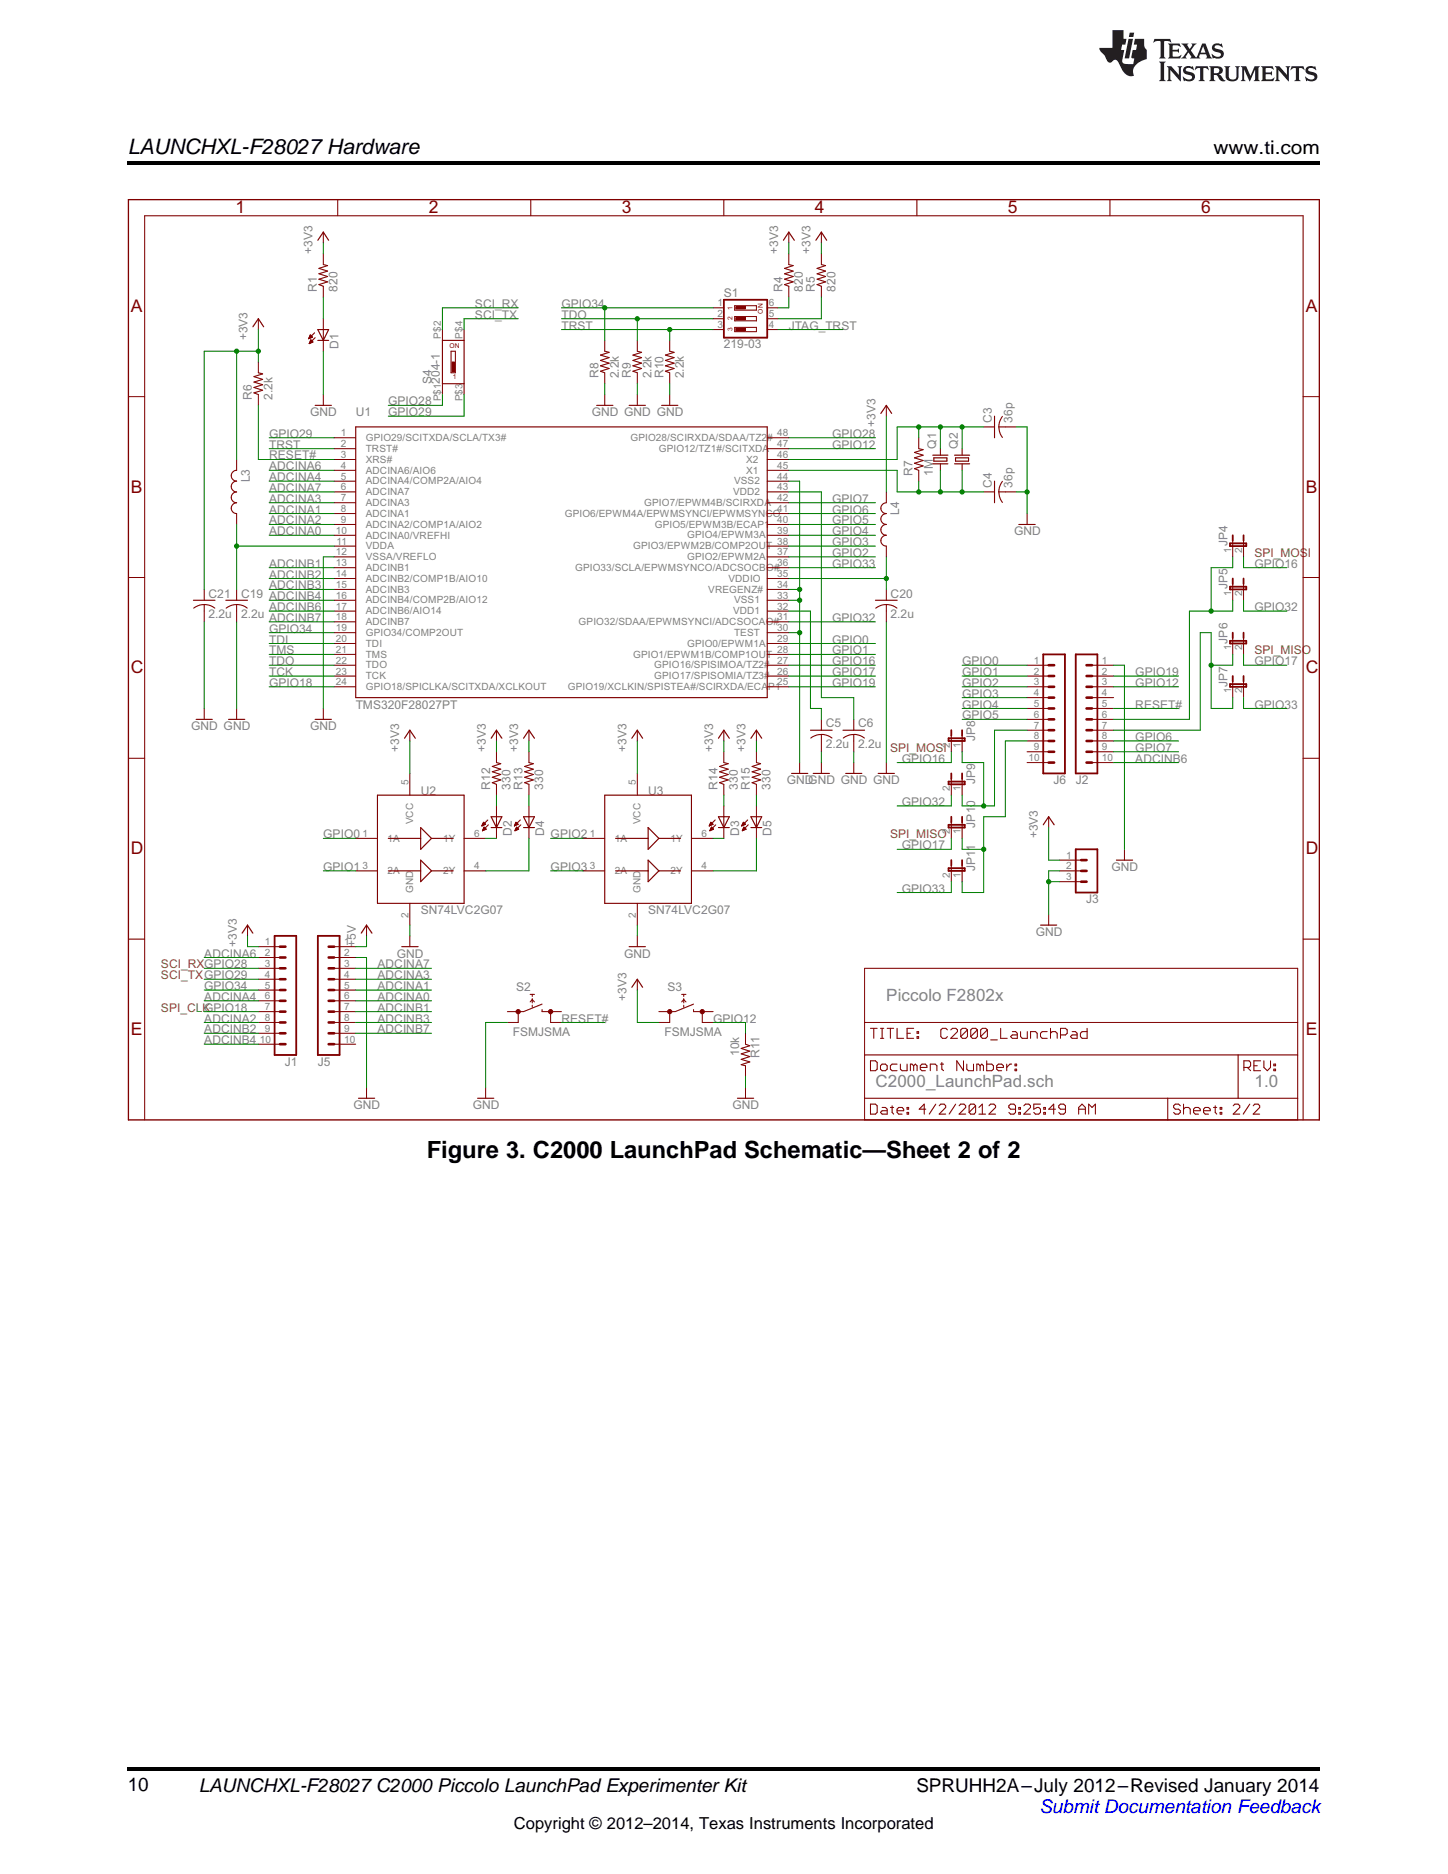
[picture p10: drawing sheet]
<svg xmlns="http://www.w3.org/2000/svg" width="216mm" height="279mm" viewBox="0 0 216 279" stroke-linecap="round" stroke-linejoin="round" font-family="sans-serif">
<defs><g id="words">
<text font-size="3.5" x="63.6" y="172.7">Figure 3. C2000 LaunchPad Schematic—Sheet 2 of 2</text>
<text font-size="3.2" x="19" y="23">LAUNCHXL-F28027 Hardware</text>
<g font-size="2.8">
<text x="180.9" y="23">www.ti.com</text>
<text x="19" y="267">10</text>
<text x="29.6" y="267.1">LAUNCHXL-F28027 C2000 Piccolo LaunchPad Experimenter Kit</text>
<text x="136.6" y="267.1">SPRUHH2A–July 2012–Revised January 2014</text>
</g>
<text font-size="2.8" fill="#00f" x="155" y="270.4">Submit Documentation Feedback</text>
<g font-size="2.6" fill="#800000">
<text x="35.1" y="31.8">1</text>
<text x="63.9" y="31.8">2</text>
<text x="92.7" y="31.8">3</text>
<text x="121.5" y="31.8">4</text>
<text x="150.3" y="31.8">5</text>
<text x="179.1" y="31.8">6</text>
<text x="19.5" y="46.5">A</text>
<text x="194.7" y="46.5">A</text>
<text x="19.5" y="73.5">B</text>
<text x="194.7" y="73.5">B</text>
<text x="19.5" y="100.4">C</text>
<text x="194.7" y="100.4">C</text>
<text x="19.5" y="127.4">D</text>
<text x="194.7" y="127.4">D</text>
<text x="19.5" y="154.3">E</text>
<text x="194.7" y="154.3">E</text>
</g>
<g font-size="2.5" fill="#808080">
<text x="132.2" y="149.2">Piccolo F2802x</text>
<text x="130.5" y="162.1">C2000_LaunchPad.sch</text>
<text x="187" y="162.1">1.0</text>
</g>
<text font-size="2.5" x="76.6" y="272.7">Copyright © 2012–2014, Texas Instruments Incorporated</text>
<g font-size="1.8" fill="#808080">
<text x="46.6" y="37.8" transform="rotate(-90 46.6 37.8)">+3V3</text>
<text x="116" y="37.8" transform="rotate(-90 116 37.8)">+3V3</text>
<text x="120.8" y="37.8" transform="rotate(-90 120.8 37.8)">+3V3</text>
<text x="47.3" y="43.5" transform="rotate(-90 47.3 43.5)">R1</text>
<text x="50.3" y="43.5" transform="rotate(-90 50.3 43.5)">820</text>
<text x="70.8" y="45.9">SCI_RX</text>
<text x="70.8" y="47.5">SCI_TX</text>
<text x="83.7" y="47.5">TDO</text>
<text x="83.7" y="45.9">GPIO34</text>
<text x="107.9" y="44.3">S1</text>
<text x="116.7" y="43.5" transform="rotate(-90 116.7 43.5)">R4</text>
<text x="119.7" y="43.5" transform="rotate(-90 119.7 43.5)">820</text>
<text x="121.5" y="43.5" transform="rotate(-90 121.5 43.5)">R5</text>
<text x="124.6" y="43.5" transform="rotate(-90 124.6 43.5)">820</text>
<text x="36.9" y="50.7" transform="rotate(-90 36.9 50.7)">+3V3</text>
<text x="50.5" y="52" transform="rotate(-90 50.5 52)">D1</text>
<text x="83.7" y="49.1">TRST</text>
<text x="107.9" y="52">219-03</text>
<text x="117.6" y="49.1">JTAG_TRST</text>
<text x="37.6" y="59.6" transform="rotate(-90 37.6 59.6)">R6</text>
<text x="40.6" y="59.6" transform="rotate(-90 40.6 59.6)">2.2k</text>
<text x="64.3" y="57.2" transform="rotate(-90 64.3 57.2)">S4</text>
<text x="65.6" y="57.2" transform="rotate(-90 65.6 57.2)">204-1</text>
<text x="89.2" y="56.4" transform="rotate(-90 89.2 56.4)">R8</text>
<text x="92.3" y="56.4" transform="rotate(-90 92.3 56.4)">2.2k</text>
<text x="94.1" y="56.4" transform="rotate(-90 94.1 56.4)">R9</text>
<text x="97.1" y="56.4" transform="rotate(-90 97.1 56.4)">2.2k</text>
<text x="98.9" y="56.4" transform="rotate(-90 98.9 56.4)">R10</text>
<text x="102" y="56.4" transform="rotate(-90 102 56.4)">2.2k</text>
<text x="40.1" y="65.3">GPIO29</text>
<text x="46.3" y="62">GND</text>
<text x="53" y="62">U1</text>
<text x="57.9" y="60.4">GPIO28</text>
<text x="57.9" y="62">GPIO29</text>
<text x="88.2" y="62">GND GND GND</text>
<text x="124.1" y="65.3">GPIO28</text>
<text x="130.5" y="63.7" transform="rotate(-90 130.5 63.7)">+3V3</text>
<text x="147.9" y="63" transform="rotate(-90 147.9 63)">C3</text>
<text x="151" y="63" transform="rotate(-90 151 63)">36p</text>
<text x="37.2" y="71.9" transform="rotate(-90 37.2 71.9)">L3</text>
<text x="40.1" y="66.9">TRST</text>
<text x="40.1" y="68.5">RESET#</text>
<text x="40.1" y="70.1">ADCINA6</text>
<text x="40.1" y="71.7">ADCINA4</text>
<text x="124.1" y="66.9">GPIO12</text>
<text x="136" y="70.9" transform="rotate(-90 136 70.9)">R7</text>
<text x="139.1" y="70.9" transform="rotate(-90 139.1 70.9)">1M</text>
<text x="139.6" y="66.9" transform="rotate(-90 139.6 66.9)">Q1</text>
<text x="142.8" y="66.9" transform="rotate(-90 142.8 66.9)">Q2</text>
<text x="40.1" y="76.6">ADCINA1</text>
<text x="40.1" y="73.3">ADCINA7</text>
<text x="40.1" y="75">ADCINA3</text>
<text x="124.1" y="75">GPIO7</text>
<text x="124.1" y="76.6">GPIO6</text>
<text x="134.1" y="76.7" transform="rotate(-90 134.1 76.7)">L4</text>
<text x="147.9" y="72.7" transform="rotate(-90 147.9 72.7)">C4</text>
<text x="151" y="72.7" transform="rotate(-90 151 72.7)">36p</text>
<text x="40.1" y="78.2">ADCINA2</text>
<text x="40.1" y="79.8">ADCINA0</text>
<text x="124.1" y="83">GPIO2</text>
<text x="124.1" y="81.4">GPIO3</text>
<text x="124.1" y="79.8">GPIO4</text>
<text x="124.1" y="78.2">GPIO5</text>
<text x="151.2" y="79.8">GND</text>
<text x="183" y="81.4" transform="rotate(-90 183 81.4)">JP4</text>
<text x="31.1" y="89.1">C21</text>
<text x="35.9" y="89.1">C19 ADCINB4</text>
<text x="40.1" y="84.6">ADCINB1</text>
<text x="40.1" y="86.3">ADCINB2</text>
<text x="40.1" y="87.9">ADCINB3</text>
<text x="124.1" y="84.6">GPIO33</text>
<text x="132.8" y="89.1">C20</text>
<text x="183" y="87.9" transform="rotate(-90 183 87.9)">JP5</text>
<text x="187" y="84.6">GPIO16</text>
<text x="31.1" y="92.2">2.2u</text>
<text x="35.9" y="92.2">2.2u</text>
<text x="40.1" y="95.9">TDI</text>
<text x="40.1" y="94.3">GPIO34</text>
<text x="40.1" y="91.1">ADCINB6</text>
<text x="40.1" y="92.7">ADCINB7</text>
<text x="124.1" y="95.9">GPIO0</text>
<text x="124.1" y="92.7">GPIO32</text>
<text x="132.8" y="92.2">2.2u</text>
<text x="183" y="95.9" transform="rotate(-90 183 95.9)">JP6</text>
<text x="187" y="91.1">GPIO32</text>
<text x="40.1" y="100.8">TCK</text>
<text x="40.1" y="99.2">TDO</text>
<text x="40.1" y="97.6">TMS</text>
<text x="124.1" y="100.8">GPIO17</text>
<text x="124.1" y="99.2">GPIO16</text>
<text x="124.1" y="97.6">GPIO1</text>
<text x="143.5" y="100.8">GPIO1</text>
<text x="143.5" y="99.2">GPIO0</text>
<text x="169.3" y="100.8">GPIO19</text>
<text x="187" y="99.2">GPIO17</text>
<text x="40.1" y="102.4">GPIO18</text>
<text x="53" y="105.6">TMS320F28027PT</text>
<text x="124.1" y="102.4">GPIO19</text>
<text x="143.5" y="102.4">GPIO2</text>
<text x="143.5" y="104">GPIO3</text>
<text x="143.5" y="105.6">GPIO4</text>
<text x="143.5" y="107.2">GPIO5</text>
<text x="169.3" y="105.6">RESET#</text>
<text x="169.3" y="102.4">GPIO12</text>
<text x="183" y="102.4" transform="rotate(-90 183 102.4)">JP7</text>
<text x="187" y="105.6">GPIO33</text>
<text x="28.5" y="108.9">GND GND</text>
<text x="46.3" y="108.9">GND</text>
<text x="59.5" y="112.1" transform="rotate(-90 59.5 112.1)">+3V3</text>
<text x="72.4" y="112.1" transform="rotate(-90 72.4 112.1)">+3V3</text>
<text x="77.3" y="112.1" transform="rotate(-90 77.3 112.1)">+3V3</text>
<text x="93.4" y="112.1" transform="rotate(-90 93.4 112.1)">+3V3</text>
<text x="106.3" y="112.1" transform="rotate(-90 106.3 112.1)">+3V3</text>
<text x="111.2" y="112.1" transform="rotate(-90 111.2 112.1)">+3V3</text>
<text x="123.1" y="111.5">2.2u</text>
<text x="123.1" y="108.5">C5</text>
<text x="128" y="111.5">2.2u</text>
<text x="128" y="108.5">C6</text>
<text x="134.5" y="113.7">GPIO16</text>
<text x="145.4" y="110.5" transform="rotate(-90 145.4 110.5)">JP8</text>
<text x="169.3" y="113.7">ADCINB6</text>
<text x="169.3" y="110.5">GPIO6</text>
<text x="169.3" y="112.1">GPIO7</text>
<text x="62.7" y="118.5">U2</text>
<text x="73.1" y="117.7" transform="rotate(-90 73.1 117.7)">R12</text>
<text x="76.1" y="117.7" transform="rotate(-90 76.1 117.7)">330</text>
<text x="77.9" y="117.7" transform="rotate(-90 77.9 117.7)">R13</text>
<text x="81" y="117.7" transform="rotate(-90 81 117.7)">330</text>
<text x="96.6" y="118.5">U3</text>
<text x="107" y="117.7" transform="rotate(-90 107 117.7)">R14</text>
<text x="110" y="117.7" transform="rotate(-90 110 117.7)">330</text>
<text x="111.8" y="117.7" transform="rotate(-90 111.8 117.7)">R15</text>
<text x="114.9" y="117.7" transform="rotate(-90 114.9 117.7)">330</text>
<text x="117.3" y="116.9">GNDGND GND GND</text>
<text x="145.4" y="116.9" transform="rotate(-90 145.4 116.9)">JP9</text>
<text x="157.1" y="116.9">J6</text>
<text x="160.4" y="116.9">J2</text>
<text x="48.2" y="125">GPIO0</text>
<text x="76.3" y="124.7" transform="rotate(-90 76.3 124.7)">D2</text>
<text x="81.1" y="124.7" transform="rotate(-90 81.1 124.7)">D4</text>
<text x="82.1" y="125">GPIO2</text>
<text x="110.2" y="124.7" transform="rotate(-90 110.2 124.7)">D3</text>
<text x="115" y="124.7" transform="rotate(-90 115 124.7)">D5</text>
<text x="134.5" y="120.2">GPIO32</text>
<text x="145.4" y="123.4" transform="rotate(-90 145.4 123.4)">JP10</text>
<text x="154.8" y="125" transform="rotate(-90 154.8 125)">+3V3</text>
<text x="48.2" y="129.8">GPIO1</text>
<text x="82.1" y="129.8">GPIO3</text>
<text x="134.5" y="126.6">GPIO17</text>
<text x="145.4" y="129.8" transform="rotate(-90 145.4 129.8)">JP11</text>
<text x="165.7" y="129.8">GND</text>
<text x="62.7" y="136.3">SN74LVC2G07</text>
<text x="96.6" y="136.3">SN74LVC2G07</text>
<text x="134.5" y="133.1">GPIO33</text>
<text x="161.9" y="134.7">J3</text>
<text x="30.4" y="142.8">ADCINA6</text>
<text x="35.3" y="141.2" transform="rotate(-90 35.3 141.2)">+3V3</text>
<text x="53" y="141.2" transform="rotate(-90 53 141.2)">+5V</text>
<text x="59.2" y="142.8">GND</text>
<text x="93.1" y="142.8">GND</text>
<text x="154.4" y="139.5">GND</text>
<text x="30.4" y="147.6">GPIO34</text>
<text x="30.4" y="149.2">ADCINA4</text>
<text x="56.3" y="147.6">ADCINA1</text>
<text x="56.3" y="144.4">ADCINA7</text>
<text x="56.3" y="146">ADCINA3</text>
<text x="56.3" y="149.2">ADCINA0</text>
<text x="76.9" y="147.8">S2</text>
<text x="93.4" y="149.2" transform="rotate(-90 93.4 149.2)">+3V3</text>
<text x="99.5" y="147.8">S3</text>
<text x="30.4" y="152.4">ADCINA2</text>
<text x="30.4" y="154.1">ADCINB2</text>
<text x="30.4" y="155.7">ADCINB4</text>
<text x="30.4" y="150.8">GPIO18</text>
<text x="56.3" y="150.8">ADCINB1</text>
<text x="56.3" y="152.5">ADCINB3</text>
<text x="56.3" y="154.1">ADCINB7</text>
<text x="76.5" y="154.4">FSMJSMA</text>
<text x="83.7" y="152.5">RESET#</text>
<text x="99.1" y="154.4">FSMJSMA</text>
<text x="106.3" y="152.5">GPIO12</text>
<text x="42.5" y="158.9">J1</text>
<text x="47.4" y="158.9">J5</text>
<text x="110.2" y="157.4" transform="rotate(-90 110.2 157.4)">10k</text>
<text x="113.2" y="157.7" transform="rotate(-90 113.2 157.7)">R11</text>
<text x="52.7" y="165.4">GND</text>
<text x="70.5" y="165.4">GND</text>
<text x="109.2" y="165.4">GND</text>
</g>
<g font-size="1.8" fill="#808000">
<text x="187" y="83">SPI_MOSI</text>
<text x="187" y="97.6">SPI_MISO</text>
<text x="132.7" y="112.1">SPI_MOSI</text>
<text x="132.7" y="125">SPI_MISO</text>
<text x="24" y="144.4">SCI_RXGPIO28</text>
<text x="24" y="146">SCI_TXGPIO29</text>
<text x="24" y="150.8">SPI_CLK</text>
</g>
<g font-size="1.5" fill="#808080">
<text x="107" y="45.7">1</text>
<text x="107" y="47.3">2</text>
<text x="114.6" y="47.3">5</text>
<text x="114.6" y="45.7">6</text>
<text x="65.7" y="50.5" transform="rotate(-90 65.7 50.5)">P$2</text>
<text x="69" y="50.5" transform="rotate(-90 69 50.5)">P$4</text>
<text x="107" y="48.9">3</text>
<text x="114.6" y="48.9">4</text>
<text x="65.7" y="59.8" transform="rotate(-90 65.7 59.8)">P$1</text>
<text x="69" y="59.8" transform="rotate(-90 69 59.8)">P$3</text>
<text x="50.8" y="65.1">1</text>
<text x="54.5" y="65.8">GPIO29/SCITXDA/SCLA/TX3#</text>
<text x="94" y="65.8">GPIO28/SCIRXDA/SDAA/TZ2#</text>
<text x="115.9" y="65.1">48</text>
<text x="50.8" y="66.7">2</text>
<text x="50.8" y="68.3">3</text>
<text x="50.8" y="69.9">4</text>
<text x="50.8" y="71.5">5</text>
<text x="54.5" y="67.4">TRST#</text>
<text x="54.5" y="69">XRS#</text>
<text x="54.5" y="70.6">ADCINA6/AIO6</text>
<text x="98.2" y="67.4">GPIO12/TZ1#/SCITXDA</text>
<text x="111.3" y="70.6">X1</text>
<text x="111.3" y="69">X2</text>
<text x="115.9" y="71.5">44</text>
<text x="115.9" y="69.9">45</text>
<text x="115.9" y="68.3">46</text>
<text x="115.9" y="66.7">47</text>
<text x="50.8" y="73.1">6</text>
<text x="50.8" y="74.7">7</text>
<text x="50.8" y="76.4">8</text>
<text x="50.8" y="78">9</text>
<text x="54.5" y="72.2">ADCINA4/COMP2A/AIO4</text>
<text x="54.5" y="73.8">ADCINA7</text>
<text x="54.5" y="75.4">ADCINA3</text>
<text x="54.5" y="77.1">ADCINA1</text>
<text x="84.2" y="77.1">GPIO6/EPWM4A/EPWMSYNCI/EPWMSYNCO</text>
<text x="96.1" y="75.4">GPIO7/EPWM4B/SCIRXDA</text>
<text x="109.3" y="73.8">VDD2</text>
<text x="109.4" y="72.2">VSS2</text>
<text x="115.9" y="78">40</text>
<text x="115.9" y="76.4">41</text>
<text x="115.9" y="74.7">42</text>
<text x="115.9" y="73.1">43</text>
<text x="50.1" y="79.6">10</text>
<text x="50.1" y="82.8">12</text>
<text x="50.2" y="81.2">11</text>
<text x="54.5" y="78.7">ADCINA2/COMP1A/AIO2</text>
<text x="54.5" y="80.3">ADCINA0/VREFHI</text>
<text x="54.5" y="81.9">VDDA</text>
<text x="54.5" y="83.5">VSSA/VREFLO</text>
<text x="94.4" y="81.9">GPIO3/EPWM2B/COMP2OUT</text>
<text x="97.6" y="78.7">GPIO5/EPWM3B/ECAP1</text>
<text x="102.5" y="83.5">GPIO2/EPWM2A</text>
<text x="102.5" y="80.3">GPIO4/EPWM3A</text>
<text x="115.9" y="82.8">37</text>
<text x="115.9" y="81.2">38</text>
<text x="115.9" y="79.6">39</text>
<text x="183.6" y="82.4" transform="rotate(-90 183.6 82.4)">1</text>
<text x="185.2" y="82.4" transform="rotate(-90 185.2 82.4)">2</text>
<text x="50.1" y="84.4">13</text>
<text x="50.1" y="86">14</text>
<text x="50.1" y="87.7">15</text>
<text x="50.1" y="89.3">16</text>
<text x="54.5" y="85.1">ADCINB1</text>
<text x="54.5" y="86.7">ADCINB2/COMP1B/AIO10</text>
<text x="54.5" y="88.4">ADCINB3</text>
<text x="54.5" y="90">ADCINB4/COMP2B/AIO12</text>
<text x="85.7" y="85.1">GPIO33/SCLA/EPWMSYNCO/ADCSOCBO#</text>
<text x="105.6" y="88.4">VREGENZ#</text>
<text x="108.6" y="86.7">VDDIO</text>
<text x="109.4" y="90">VSS1</text>
<text x="115.9" y="89.3">33</text>
<text x="115.9" y="87.7">34</text>
<text x="115.9" y="86">35</text>
<text x="115.9" y="84.4">36</text>
<text x="183.6" y="88.9" transform="rotate(-90 183.6 88.9)">1</text>
<text x="185.2" y="88.9" transform="rotate(-90 185.2 88.9)">2</text>
<text x="50.1" y="90.9">17</text>
<text x="50.1" y="92.5">18</text>
<text x="50.1" y="94.1">19</text>
<text x="50.1" y="95.7">20</text>
<text x="54.5" y="91.6">ADCINB6/AIO14</text>
<text x="54.5" y="93.2">ADCINB7</text>
<text x="54.5" y="94.8">GPIO34/COMP2OUT</text>
<text x="86.3" y="93.2">GPIO32/SDAA/EPWMSYNCI/ADCSOCAO#</text>
<text x="109.3" y="91.6">VDD1</text>
<text x="109.4" y="94.8">TEST</text>
<text x="115.9" y="95.7">29</text>
<text x="115.9" y="94.1">30</text>
<text x="115.9" y="92.5">31</text>
<text x="115.9" y="90.9">32</text>
<text x="50.1" y="97.3">21</text>
<text x="50.1" y="99">22</text>
<text x="50.1" y="100.6">23</text>
<text x="54.5" y="96.4">TDI</text>
<text x="54.5" y="98">TMS</text>
<text x="54.5" y="99.7">TDO</text>
<text x="54.5" y="101.3">TCK</text>
<text x="94.4" y="98">GPIO1/EPWM1B/COMP1OUT</text>
<text x="97.5" y="101.3">GPIO17/SPISOMIA/TZ3#</text>
<text x="97.5" y="99.7">GPIO16/SPISIMOA/TZ2#</text>
<text x="102.5" y="96.4">GPIO0/EPWM1A</text>
<text x="115.9" y="100.6">26</text>
<text x="115.9" y="99">27</text>
<text x="115.9" y="97.3">28</text>
<text x="154.1" y="99">1</text>
<text x="154.1" y="100.6">2</text>
<text x="164.3" y="99">1</text>
<text x="164.3" y="100.6">2</text>
<text x="183.6" y="96.9" transform="rotate(-90 183.6 96.9)">1</text>
<text x="185.2" y="96.9" transform="rotate(-90 185.2 96.9)">2</text>
<text x="50.1" y="102.2">24</text>
<text x="54.5" y="102.9">GPIO18/SPICLKA/SCITXDA/XCLKOUT</text>
<text x="84.7" y="102.9">GPIO19/XCLKIN/SPISTEA#/SCIRXDA/ECAP1</text>
<text x="115.9" y="102.2">25</text>
<text x="154.1" y="102.2">3</text>
<text x="154.1" y="103.8">4</text>
<text x="154.1" y="105.4">5</text>
<text x="154.1" y="107">6</text>
<text x="164.3" y="102.2">3</text>
<text x="164.3" y="103.8">4</text>
<text x="164.3" y="105.4">5</text>
<text x="164.3" y="107">6</text>
<text x="183.6" y="103.4" transform="rotate(-90 183.6 103.4)">1</text>
<text x="185.2" y="103.4" transform="rotate(-90 185.2 103.4)">2</text>
<text x="141.6" y="111.5" transform="rotate(-90 141.6 111.5)">2</text>
<text x="143.2" y="111.5" transform="rotate(-90 143.2 111.5)">1</text>
<text x="153.4" y="113.5">10</text>
<text x="154.1" y="108.6">7</text>
<text x="154.1" y="110.3">8</text>
<text x="154.1" y="111.9">9</text>
<text x="164.3" y="108.6">7</text>
<text x="164.3" y="110.3">8</text>
<text x="164.3" y="111.9">9</text>
<text x="164.3" y="113.5">10</text>
<text x="60.9" y="117.1" transform="rotate(-90 60.9 117.1)">5</text>
<text x="94.8" y="117.1" transform="rotate(-90 94.8 117.1)">5</text>
<text x="141.6" y="117.9" transform="rotate(-90 141.6 117.9)">2</text>
<text x="143.2" y="117.9" transform="rotate(-90 143.2 117.9)">1</text>
<text x="54" y="124.8">1</text>
<text x="57.8" y="125.5">1A</text>
<text x="61.6" y="122.9" transform="rotate(-90 61.6 122.9)">VCC</text>
<text x="66.1" y="125.5">1Y</text>
<text x="70.7" y="124.8">6</text>
<text x="87.9" y="124.8">1</text>
<text x="91.7" y="125.5">1A</text>
<text x="95.5" y="122.9" transform="rotate(-90 95.5 122.9)">VCC</text>
<text x="100" y="125.5">1Y</text>
<text x="104.6" y="124.8">6</text>
<text x="141.6" y="124.4" transform="rotate(-90 141.6 124.4)">2</text>
<text x="143.2" y="124.4" transform="rotate(-90 143.2 124.4)">1</text>
<text x="54" y="129.6">3</text>
<text x="57.8" y="130.3">2A</text>
<text x="66.1" y="130.3">2Y</text>
<text x="70.7" y="129.6">4</text>
<text x="87.9" y="129.6">3</text>
<text x="91.7" y="130.3">2A</text>
<text x="100" y="130.3">2Y</text>
<text x="104.6" y="129.6">4</text>
<text x="141.6" y="130.8" transform="rotate(-90 141.6 130.8)">2</text>
<text x="143.2" y="130.8" transform="rotate(-90 143.2 130.8)">1</text>
<text x="159" y="128">1</text>
<text x="159" y="129.6">2</text>
<text x="159" y="131.2">3</text>
<text x="60.9" y="136.9" transform="rotate(-90 60.9 136.9)">2</text>
<text x="61.6" y="133.2" transform="rotate(-90 61.6 133.2)">GND</text>
<text x="94.8" y="136.9" transform="rotate(-90 94.8 136.9)">2</text>
<text x="95.5" y="133.2" transform="rotate(-90 95.5 133.2)">GND</text>
<text x="39.5" y="140.9">1</text>
<text x="39.5" y="142.5">2</text>
<text x="51.3" y="140.9">1</text>
<text x="51.3" y="142.5">2</text>
<text x="39.5" y="144.2">3</text>
<text x="39.5" y="145.8">4</text>
<text x="39.5" y="147.4">5</text>
<text x="39.5" y="149">6</text>
<text x="51.3" y="144.2">3</text>
<text x="51.3" y="145.8">4</text>
<text x="51.3" y="147.4">5</text>
<text x="51.3" y="149">6</text>
<text x="38.8" y="155.5">10</text>
<text x="39.5" y="150.6">7</text>
<text x="39.5" y="152.2">8</text>
<text x="39.5" y="153.8">9</text>
<text x="51.3" y="150.6">7</text>
<text x="51.3" y="152.2">8</text>
<text x="51.3" y="153.8">9</text>
<text x="51.3" y="155.5">10</text>
</g>
<g font-size="1" fill="#800000">
<text x="109.2" y="47.8" transform="rotate(-90 109.2 47.8)">2</text>
<text x="109.2" y="46.2" transform="rotate(-90 109.2 46.2)">1</text>
<text x="113.7" y="46.8" transform="rotate(-90 113.7 46.8)">ON</text>
<text x="67" y="52">ON</text>
<text x="109.2" y="49.4" transform="rotate(-90 109.2 49.4)">3</text>
<text x="67.5" y="56.6">1</text>
</g>
</g></defs>
<path d="M19 263.5h177.8v.6h-177.8z" fill="#000"/>
<path d="M38.5 47.5v1.6z" fill="#800000"/>
<path d="M38.5 47.5v1.6z" fill="none" stroke="#800000" stroke-width=".15"/>
<path d="M38.5 47.5l.8 1.2z" fill="#800000"/>
<path d="M38.5 47.5l.8 1.2z" fill="none" stroke="#800000" stroke-width=".17"/>
<path d="M38.5 47.5l-.8 1.2z" fill="#800000"/>
<path d="M38.5 47.5l-.8 1.2zM53 63.7v40.3zM53 63.7h61.4zM114.4 63.7v40.3zM53 104h61.4z" fill="none" stroke="#800000" stroke-width=".17"/>
<g fill="none" stroke="#800000" stroke-width=".15">
<path d="M49.8 65.3h3.2zM49.8 66.9h3.2zM49.8 68.5h3.2zM49.8 70.1h3.2zM49.8 71.7h3.2zM49.8 73.3h3.2zM49.8 75h3.2zM49.8 76.6h3.2zM49.8 78.2h3.2zM49.8 79.8h3.2zM49.8 65.3h3.2M49.8 66.9h3.2"/>
<path d="M49.8 68.5h3.2M49.8 70.1h3.2M49.8 71.7h3.2M49.8 73.3h3.2M49.8 75h3.2M49.8 76.6h3.2M49.8 78.2h3.2M49.8 79.8h3.2M53 63.7h61.4v40.3h-61.4zM114.4 79.8h3.2zM114.4 78.2h3.2zM114.4 76.6h3.2z"/>
<path d="M114.4 75h3.2zM114.4 73.3h3.2zM114.4 71.7h3.2zM114.4 70.1h3.2zM114.4 68.5h3.2zM114.4 66.9h3.2zM114.4 65.3h3.2zM114.4 65.3h3.2M114.4 66.9h3.2M114.4 68.5h3.2M114.4 70.1h3.2M114.4 71.7h3.2"/>
<path d="M114.4 73.3h3.2M114.4 75h3.2M114.4 76.6h3.2M114.4 78.2h3.2M114.4 79.8h3.2M49.8 81.4h3.2zM49.8 83h3.2zM49.8 84.6h3.2zM49.8 86.3h3.2zM49.8 87.9h3.2zM49.8 89.5h3.2zM49.8 91.1h3.2z"/>
<path d="M49.8 92.7h3.2zM49.8 94.3h3.2zM49.8 95.9h3.2zM49.8 97.6h3.2zM49.8 99.2h3.2zM49.8 81.4h3.2M49.8 83h3.2M49.8 84.6h3.2M49.8 86.3h3.2M49.8 87.9h3.2M49.8 89.5h3.2M49.8 91.1h3.2"/>
<path d="M49.8 92.7h3.2M49.8 94.3h3.2M49.8 95.9h3.2M49.8 97.6h3.2M49.8 99.2h3.2M114.4 99.2h3.2zM114.4 97.6h3.2zM114.4 95.9h3.2zM114.4 94.3h3.2zM114.4 92.7h3.2zM114.4 91.1h3.2zM114.4 89.5h3.2z"/>
<path d="M114.4 87.9h3.2zM114.4 86.3h3.2zM114.4 84.6h3.2zM114.4 83h3.2zM114.4 81.4h3.2zM114.4 81.4h3.2M114.4 83h3.2M114.4 84.6h3.2M114.4 86.3h3.2M114.4 87.9h3.2M114.4 89.5h3.2M114.4 91.1h3.2"/>
<path d="M114.4 92.7h3.2M114.4 94.3h3.2M114.4 95.9h3.2M114.4 97.6h3.2M114.4 99.2h3.2M49.8 100.8h3.2zM49.8 102.4h3.2zM49.8 100.8h3.2M49.8 102.4h3.2M114.4 102.4h3.2zM114.4 100.8h3.2zM114.4 100.8h3.2"/>
<path d="M114.4 102.4h3.2"/>
</g>
<path d="M140.2 66.9v1z" fill="#800000"/>
<path d="M140.2 66.9v1z" fill="none" stroke="#800000" stroke-width=".15"/>
<path d="M140.2 69.2v.9z" fill="#800000"/>
<path d="M140.2 69.2v.9z" fill="none" stroke="#800000" stroke-width=".15"/>
<path d="M139.2 68.7h2z" fill="#800000"/>
<path d="M139.2 68.7h2z" fill="none" stroke="#800000" stroke-width=".17"/>
<path d="M141.2 68.3v.4z" fill="#800000"/>
<path d="M141.2 68.3v.4z" fill="none" stroke="#800000" stroke-width=".17"/>
<path d="M139.2 68.3h2z" fill="#800000"/>
<path d="M139.2 68.3h2z" fill="none" stroke="#800000" stroke-width=".17"/>
<path d="M139.2 68.3v.4z" fill="#800000"/>
<path d="M139.1 67.9h2.2zM139.1 69.2h2.2zM139.2 68.3v.4z" fill="none" stroke="#800000" stroke-width=".17"/>
<path d="M139.1 67.9h2.2M139.1 69.2h2.2" fill="none" stroke="#800000" stroke-width=".15"/>
<path d="M143.5 66.9v1z" fill="#800000"/>
<path d="M143.5 66.9v1z" fill="none" stroke="#800000" stroke-width=".15"/>
<path d="M143.5 69.2v.9z" fill="#800000"/>
<path d="M143.5 69.2v.9z" fill="none" stroke="#800000" stroke-width=".15"/>
<path d="M142.5 68.7h1.9z" fill="#800000"/>
<path d="M142.5 68.7h1.9z" fill="none" stroke="#800000" stroke-width=".17"/>
<path d="M144.4 68.3v.4z" fill="#800000"/>
<path d="M144.4 68.3v.4z" fill="none" stroke="#800000" stroke-width=".17"/>
<path d="M142.5 68.3h1.9z" fill="#800000"/>
<path d="M142.5 68.3h1.9z" fill="none" stroke="#800000" stroke-width=".17"/>
<path d="M142.5 68.3v.4z" fill="#800000"/>
<path d="M142.3 67.9h2.3zM142.3 69.2h2.3zM142.5 68.3v.4zM148.3 71.7v3.3z" fill="none" stroke="#800000" stroke-width=".17"/>
<path d="M142.3 67.9h2.3M142.3 69.2h2.3M148.3 71.7v3.3" fill="none" stroke="#800000" stroke-width=".15"/>
<path d="M148.9 73.3h1z" fill="#800000"/>
<path d="M148.9 73.3h1z" fill="none" stroke="#800000" stroke-width=".15"/>
<path d="M149.5 71.8a2.56 2.56 0 0 0 0 3.1" fill="none" stroke="#800000" stroke-width=".17"/>
<path d="M146.7 73.3h1.6z" fill="#800000"/>
<path d="M146.7 73.3h1.6z" fill="none" stroke="#800000" stroke-width=".15"/>
<path d="M149.9 73.3h1.6z" fill="#800000"/>
<path d="M148.3 62v3.3M149.9 73.3h1.6z" fill="none" stroke="#800000" stroke-width=".15"/>
<path d="M148.3 62v3.3z" fill="none" stroke="#800000" stroke-width=".17"/>
<path d="M148.9 63.7h1z" fill="#800000"/>
<path d="M148.9 63.7h1z" fill="none" stroke="#800000" stroke-width=".15"/>
<path d="M149.5 62.1a2.56 2.56 0 0 0 0 3.1" fill="none" stroke="#800000" stroke-width=".17"/>
<path d="M146.7 63.7h1.6z" fill="#800000"/>
<path d="M146.7 63.7h1.6z" fill="none" stroke="#800000" stroke-width=".15"/>
<path d="M149.9 63.7h1.6z" fill="#800000"/>
<path d="M149.9 63.7h1.6z" fill="none" stroke="#800000" stroke-width=".15"/>
<path d="M137 65.3v1.6z" fill="#800000"/>
<path d="M137 65.3v1.6z" fill="none" stroke="#800000" stroke-width=".15"/>
<path d="M137 70.1v1.6z" fill="#800000"/>
<path d="M137 70.1v1.6z" fill="none" stroke="#800000" stroke-width=".15"/>
<path d="M136.3 69.9l.7 .2z" fill="#800000"/>
<path d="M136.3 69.9l.7 .2z" fill="none" stroke="#800000" stroke-width=".15"/>
<path d="M136.3 69.9l1.3-.4z" fill="#800000"/>
<path d="M136.3 69.9l1.3-.4z" fill="none" stroke="#800000" stroke-width=".15"/>
<path d="M136.3 69.1l1.3 .4z" fill="#800000"/>
<path d="M136.3 69.1l1.3 .4z" fill="none" stroke="#800000" stroke-width=".15"/>
<path d="M136.3 69.1l1.3-.4z" fill="#800000"/>
<path d="M136.3 69.1l1.3-.4z" fill="none" stroke="#800000" stroke-width=".15"/>
<path d="M136.3 68.3l1.3 .4z" fill="#800000"/>
<path d="M136.3 68.3l1.3 .4z" fill="none" stroke="#800000" stroke-width=".15"/>
<path d="M136.3 68.3l1.3-.4z" fill="#800000"/>
<path d="M136.3 68.3l1.3-.4z" fill="none" stroke="#800000" stroke-width=".15"/>
<path d="M136.3 67.5l1.3 .4z" fill="#800000"/>
<path d="M136.3 67.5l1.3 .4z" fill="none" stroke="#800000" stroke-width=".15"/>
<path d="M136.3 67.5l1.3-.5z" fill="#800000"/>
<path d="M136.3 67.5l1.3-.5z" fill="none" stroke="#800000" stroke-width=".15"/>
<path d="M137 66.9l.6 .1z" fill="#800000"/>
<path d="M137 66.9l.6 .1z" fill="none" stroke="#800000" stroke-width=".15"/>
<path d="M153.1 76.6v1.6z" fill="#800000"/>
<path d="M151.9 78.2h2.4M153.1 76.6v1.6z" fill="none" stroke="#800000" stroke-width=".15"/>
<path d="M151.9 78.2h2.4z" fill="none" stroke="#800000" stroke-width=".17"/>
<path d="M48.2 105.6v1.7z" fill="#800000"/>
<path d="M47 107.3h2.4M48.2 105.6v1.7z" fill="none" stroke="#800000" stroke-width=".15"/>
<path d="M47 107.3h2.4z" fill="none" stroke="#800000" stroke-width=".17"/>
<path d="M132.2 60.4v1.6z" fill="#800000"/>
<path d="M132.2 60.4v1.6z" fill="none" stroke="#800000" stroke-width=".15"/>
<path d="M132.2 60.4l.8 1.2z" fill="#800000"/>
<path d="M132.2 60.4l.8 1.2z" fill="none" stroke="#800000" stroke-width=".17"/>
<path d="M132.2 60.4l-.9 1.2z" fill="#800000"/>
<path d="M132.2 60.4l-.9 1.2z" fill="none" stroke="#800000" stroke-width=".17"/>
<path d="M119.2 113.7v1.6z" fill="#800000"/>
<path d="M118 115.3h2.4M119.2 113.7v1.6z" fill="none" stroke="#800000" stroke-width=".15"/>
<path d="M118 115.3h2.4z" fill="none" stroke="#800000" stroke-width=".17"/>
<path d="M38.5 54v1.6z" fill="#800000"/>
<path d="M38.5 54v1.6z" fill="none" stroke="#800000" stroke-width=".15"/>
<path d="M38.5 58.8v1.6z" fill="#800000"/>
<path d="M38.5 58.8v1.6z" fill="none" stroke="#800000" stroke-width=".15"/>
<path d="M37.9 58.6l.6 .2z" fill="#800000"/>
<path d="M37.9 58.6l.6 .2z" fill="none" stroke="#800000" stroke-width=".15"/>
<path d="M37.9 58.6l1.3-.4z" fill="#800000"/>
<path d="M37.9 58.6l1.3-.4z" fill="none" stroke="#800000" stroke-width=".15"/>
<path d="M37.9 57.8l1.3 .4z" fill="#800000"/>
<path d="M37.9 57.8l1.3 .4z" fill="none" stroke="#800000" stroke-width=".15"/>
<path d="M37.9 57.8l1.3-.4z" fill="#800000"/>
<path d="M37.9 57.8l1.3-.4z" fill="none" stroke="#800000" stroke-width=".15"/>
<path d="M37.9 57l1.3 .4z" fill="#800000"/>
<path d="M37.9 57l1.3 .4z" fill="none" stroke="#800000" stroke-width=".15"/>
<path d="M37.9 57l1.3-.4z" fill="#800000"/>
<path d="M37.9 57l1.3-.4z" fill="none" stroke="#800000" stroke-width=".15"/>
<path d="M37.9 56.2l1.3 .4z" fill="#800000"/>
<path d="M37.9 56.2l1.3 .4z" fill="none" stroke="#800000" stroke-width=".15"/>
<path d="M37.9 56.2l1.3-.4z" fill="#800000"/>
<path d="M37.9 56.2l1.3-.4z" fill="none" stroke="#800000" stroke-width=".15"/>
<path d="M38.5 55.6l.7 .2z" fill="#800000"/>
<path d="M38.5 55.6l.7 .2z" fill="none" stroke="#800000" stroke-width=".15"/>
<path d="M90.2 50.7v1.7z" fill="#800000"/>
<path d="M90.2 50.7v1.7z" fill="none" stroke="#800000" stroke-width=".15"/>
<path d="M90.2 55.6v1.6z" fill="#800000"/>
<path d="M90.2 55.6v1.6z" fill="none" stroke="#800000" stroke-width=".15"/>
<path d="M89.5 55.3l.7 .3z" fill="#800000"/>
<path d="M89.5 55.3l.7 .3z" fill="none" stroke="#800000" stroke-width=".15"/>
<path d="M89.5 55.3l1.3-.4z" fill="#800000"/>
<path d="M89.5 55.3l1.3-.4z" fill="none" stroke="#800000" stroke-width=".15"/>
<path d="M89.5 54.5l1.3 .4z" fill="#800000"/>
<path d="M89.5 54.5l1.3 .4z" fill="none" stroke="#800000" stroke-width=".15"/>
<path d="M89.5 54.5l1.3-.4z" fill="#800000"/>
<path d="M89.5 54.5l1.3-.4z" fill="none" stroke="#800000" stroke-width=".15"/>
<path d="M89.5 53.7l1.3 .4z" fill="#800000"/>
<path d="M89.5 53.7l1.3 .4z" fill="none" stroke="#800000" stroke-width=".15"/>
<path d="M89.5 53.7l1.3-.4z" fill="#800000"/>
<path d="M89.5 53.7l1.3-.4z" fill="none" stroke="#800000" stroke-width=".15"/>
<path d="M89.5 52.9l1.3 .4z" fill="#800000"/>
<path d="M89.5 52.9l1.3 .4z" fill="none" stroke="#800000" stroke-width=".15"/>
<path d="M89.5 52.9l1.3-.4z" fill="#800000"/>
<path d="M89.5 52.9l1.3-.4z" fill="none" stroke="#800000" stroke-width=".15"/>
<path d="M90.2 52.4l.6 .1z" fill="#800000"/>
<path d="M90.2 52.4l.6 .1z" fill="none" stroke="#800000" stroke-width=".15"/>
<path d="M95 50.7v1.7z" fill="#800000"/>
<path d="M95 50.7v1.7z" fill="none" stroke="#800000" stroke-width=".15"/>
<path d="M95 55.6v1.6z" fill="#800000"/>
<path d="M95 55.6v1.6z" fill="none" stroke="#800000" stroke-width=".15"/>
<path d="M94.4 55.3l.6 .3z" fill="#800000"/>
<path d="M94.4 55.3l.6 .3z" fill="none" stroke="#800000" stroke-width=".15"/>
<path d="M94.4 55.3l1.3-.4z" fill="#800000"/>
<path d="M94.4 55.3l1.3-.4z" fill="none" stroke="#800000" stroke-width=".15"/>
<path d="M94.4 54.5l1.3 .4z" fill="#800000"/>
<path d="M94.4 54.5l1.3 .4z" fill="none" stroke="#800000" stroke-width=".15"/>
<path d="M94.4 54.5l1.3-.4z" fill="#800000"/>
<path d="M94.4 54.5l1.3-.4z" fill="none" stroke="#800000" stroke-width=".15"/>
<path d="M94.4 53.7l1.3 .4z" fill="#800000"/>
<path d="M94.4 53.7l1.3 .4z" fill="none" stroke="#800000" stroke-width=".15"/>
<path d="M94.4 53.7l1.3-.4z" fill="#800000"/>
<path d="M94.4 53.7l1.3-.4z" fill="none" stroke="#800000" stroke-width=".15"/>
<path d="M94.4 52.9l1.3 .4z" fill="#800000"/>
<path d="M94.4 52.9l1.3 .4z" fill="none" stroke="#800000" stroke-width=".15"/>
<path d="M94.4 52.9l1.3-.4z" fill="#800000"/>
<path d="M94.4 52.9l1.3-.4z" fill="none" stroke="#800000" stroke-width=".15"/>
<path d="M95 52.4l.7 .1z" fill="#800000"/>
<path d="M95 52.4l.7 .1z" fill="none" stroke="#800000" stroke-width=".15"/>
<path d="M117.6 37.8v1.7z" fill="#800000"/>
<path d="M117.6 37.8v1.7z" fill="none" stroke="#800000" stroke-width=".15"/>
<path d="M117.6 42.7v1.6z" fill="#800000"/>
<path d="M117.6 42.7v1.6z" fill="none" stroke="#800000" stroke-width=".15"/>
<path d="M117 42.4l.6 .3z" fill="#800000"/>
<path d="M117 42.4l.6 .3z" fill="none" stroke="#800000" stroke-width=".15"/>
<path d="M117 42.4l1.3-.4z" fill="#800000"/>
<path d="M117 42.4l1.3-.4z" fill="none" stroke="#800000" stroke-width=".15"/>
<path d="M117 41.6l1.3 .4z" fill="#800000"/>
<path d="M117 41.6l1.3 .4z" fill="none" stroke="#800000" stroke-width=".15"/>
<path d="M117 41.6l1.3-.4z" fill="#800000"/>
<path d="M117 41.6l1.3-.4z" fill="none" stroke="#800000" stroke-width=".15"/>
<path d="M117 40.8l1.3 .4z" fill="#800000"/>
<path d="M117 40.8l1.3 .4z" fill="none" stroke="#800000" stroke-width=".15"/>
<path d="M117 40.8l1.3-.4z" fill="#800000"/>
<path d="M117 40.8l1.3-.4z" fill="none" stroke="#800000" stroke-width=".15"/>
<path d="M117 40l1.3 .4z" fill="#800000"/>
<path d="M117 40l1.3 .4z" fill="none" stroke="#800000" stroke-width=".15"/>
<path d="M117 40l1.3-.4z" fill="#800000"/>
<path d="M117 40l1.3-.4z" fill="none" stroke="#800000" stroke-width=".15"/>
<path d="M117.6 39.5l.7 .1z" fill="#800000"/>
<path d="M117.6 39.5l.7 .1z" fill="none" stroke="#800000" stroke-width=".15"/>
<path d="M122.5 37.8v1.7z" fill="#800000"/>
<path d="M122.5 37.8v1.7z" fill="none" stroke="#800000" stroke-width=".15"/>
<path d="M122.5 42.7v1.6z" fill="#800000"/>
<path d="M122.5 42.7v1.6z" fill="none" stroke="#800000" stroke-width=".15"/>
<path d="M121.8 42.4l.7 .3z" fill="#800000"/>
<path d="M121.8 42.4l.7 .3z" fill="none" stroke="#800000" stroke-width=".15"/>
<path d="M121.8 42.4l1.3-.4z" fill="#800000"/>
<path d="M121.8 42.4l1.3-.4z" fill="none" stroke="#800000" stroke-width=".15"/>
<path d="M121.8 41.6l1.3 .4z" fill="#800000"/>
<path d="M121.8 41.6l1.3 .4z" fill="none" stroke="#800000" stroke-width=".15"/>
<path d="M121.8 41.6l1.3-.4z" fill="#800000"/>
<path d="M121.8 41.6l1.3-.4z" fill="none" stroke="#800000" stroke-width=".15"/>
<path d="M121.8 40.8l1.3 .4z" fill="#800000"/>
<path d="M121.8 40.8l1.3 .4z" fill="none" stroke="#800000" stroke-width=".15"/>
<path d="M121.8 40.8l1.3-.4z" fill="#800000"/>
<path d="M121.8 40.8l1.3-.4z" fill="none" stroke="#800000" stroke-width=".15"/>
<path d="M121.8 40l1.3 .4z" fill="#800000"/>
<path d="M121.8 40l1.3 .4z" fill="none" stroke="#800000" stroke-width=".15"/>
<path d="M121.8 40l1.3-.4z" fill="#800000"/>
<path d="M121.8 40l1.3-.4z" fill="none" stroke="#800000" stroke-width=".15"/>
<path d="M122.5 39.5l.6 .1z" fill="#800000"/>
<path d="M122.5 39.5l.6 .1z" fill="none" stroke="#800000" stroke-width=".15"/>
<path d="M117.6 34.6v1.6z" fill="#800000"/>
<path d="M117.6 34.6v1.6z" fill="none" stroke="#800000" stroke-width=".15"/>
<path d="M117.6 34.6l.8 1.2z" fill="#800000"/>
<path d="M117.6 34.6l.8 1.2z" fill="none" stroke="#800000" stroke-width=".17"/>
<path d="M117.6 34.6l-.8 1.2z" fill="#800000"/>
<path d="M117.6 34.6l-.8 1.2z" fill="none" stroke="#800000" stroke-width=".17"/>
<path d="M122.5 34.6v1.6z" fill="#800000"/>
<path d="M122.5 34.6v1.6z" fill="none" stroke="#800000" stroke-width=".15"/>
<path d="M122.5 34.6l.8 1.2z" fill="#800000"/>
<path d="M122.5 34.6l.8 1.2z" fill="none" stroke="#800000" stroke-width=".17"/>
<path d="M122.5 34.6l-.8 1.2z" fill="#800000"/>
<path d="M122.5 34.6l-.8 1.2z" fill="none" stroke="#800000" stroke-width=".17"/>
<path d="M90.2 58.8v1.6z" fill="#800000"/>
<path d="M90.2 58.8v1.6zM89 60.4h2.4" fill="none" stroke="#800000" stroke-width=".15"/>
<path d="M89 60.4h2.4z" fill="none" stroke="#800000" stroke-width=".17"/>
<path d="M95 58.8v1.6z" fill="#800000"/>
<path d="M95 58.8v1.6zM93.8 60.4h2.4M120.8 108.9h3.3" fill="none" stroke="#800000" stroke-width=".15"/>
<path d="M93.8 60.4h2.4zM120.8 108.9h3.3z" fill="none" stroke="#800000" stroke-width=".17"/>
<path d="M122.5 109.5v1z" fill="#800000"/>
<path d="M122.5 109.5v1z" fill="none" stroke="#800000" stroke-width=".15"/>
<path d="M122.5 109.5l1 .2 .5 .3M122.5 109.5l-.7 .1-.9 .4" fill="none" stroke="#800000" stroke-width=".17"/>
<path d="M122.5 107.3v1.6z" fill="#800000"/>
<path d="M122.5 107.3v1.6z" fill="none" stroke="#800000" stroke-width=".15"/>
<path d="M122.5 110.5v1.6z" fill="#800000"/>
<path d="M122.5 110.5v1.6zM125.7 108.9h3.2" fill="none" stroke="#800000" stroke-width=".15"/>
<path d="M125.7 108.9h3.2z" fill="none" stroke="#800000" stroke-width=".17"/>
<path d="M127.3 109.5v1z" fill="#800000"/>
<path d="M127.3 109.5v1z" fill="none" stroke="#800000" stroke-width=".15"/>
<path d="M127.3 109.5l1 .2 .6 .3M127.3 109.5l-.7 .1-.9 .4" fill="none" stroke="#800000" stroke-width=".17"/>
<path d="M127.3 107.3v1.6z" fill="#800000"/>
<path d="M127.3 107.3v1.6z" fill="none" stroke="#800000" stroke-width=".15"/>
<path d="M127.3 110.5v1.6z" fill="#800000"/>
<path d="M127.3 110.5v1.6z" fill="none" stroke="#800000" stroke-width=".15"/>
<path d="M122.5 113.7v1.6z" fill="#800000"/>
<path d="M121.2 115.3h2.5M122.5 113.7v1.6z" fill="none" stroke="#800000" stroke-width=".15"/>
<path d="M121.2 115.3h2.5z" fill="none" stroke="#800000" stroke-width=".17"/>
<path d="M127.3 113.7v1.6z" fill="#800000"/>
<path d="M126.1 115.3h2.4M127.3 113.7v1.6z" fill="none" stroke="#800000" stroke-width=".15"/>
<path d="M126.1 115.3h2.4z" fill="none" stroke="#800000" stroke-width=".17"/>
<path d="M98.2 150.8h1.7z" fill="#800000"/>
<path d="M98.2 150.8h1.7z" fill="none" stroke="#800000" stroke-width=".15"/>
<path d="M98.2 152.4h1.7z" fill="#800000"/>
<path d="M98.2 152.4h1.7z" fill="none" stroke="#800000" stroke-width=".15"/>
<path d="M104.7 152.4h1.6z" fill="#800000"/>
<path d="M104.7 152.4h1.6z" fill="none" stroke="#800000" stroke-width=".15"/>
<path d="M104.7 150.8h1.6z" fill="#800000"/>
<path d="M104.7 150.8h1.6z" fill="none" stroke="#800000" stroke-width=".15"/>
<path d="M99.9 150.8v1.6z" fill="#800000"/>
<path d="M99.9 150.8v1.6z" fill="none" stroke="#800000" stroke-width=".15"/>
<path d="M104.7 150.8v1.6z" fill="#800000"/>
<path d="M104.7 150.8v1.6z" fill="none" stroke="#800000" stroke-width=".15"/>
<path d="M100.7 150.8l2.7-1.1z" fill="#800000"/>
<path d="M100.7 150.8l2.7-1.1z" fill="none" stroke="#800000" stroke-width=".15"/>
<path d="M103.4 150.5v.3z" fill="#800000"/>
<path d="M103.4 150.5v.3z" fill="none" stroke="#800000" stroke-width=".15"/>
<path d="M102 149.9v.3z" fill="#800000"/>
<path d="M102 149.9v.3z" fill="none" stroke="#800000" stroke-width=".15"/>
<path d="M102 149.1v.4z" fill="#800000"/>
<path d="M102 149.1v.4z" fill="none" stroke="#800000" stroke-width=".15"/>
<path d="M102 148.9v.2z" fill="#800000"/>
<path d="M102 148.9v.2z" fill="none" stroke="#800000" stroke-width=".15"/>
<path d="M102 148.3v.3z" fill="#800000"/>
<path d="M102 148.3v.3z" fill="none" stroke="#800000" stroke-width=".15"/>
<path d="M102 148.3h.3z" fill="#800000"/>
<path d="M102 148.3h.3z" fill="none" stroke="#800000" stroke-width=".15"/>
<path d="M101.6 148.3h.4z" fill="#800000"/>
<path d="M101.6 148.3h.4z" fill="none" stroke="#800000" stroke-width=".15"/>
<path d="M102 149.1l-.4 .3z" fill="#800000"/>
<path d="M102 149.1l-.4 .3z" fill="none" stroke="#800000" stroke-width=".15"/>
<path d="M102 149.1l.3 .3z" fill="#800000"/>
<path d="M102 149.1l.3 .3z" fill="none" stroke="#800000" stroke-width=".15"/>
<circle cx="99.9" cy="150.8" r=".32" fill="#800000"/>
<circle cx="99.9" cy="150.8" r=".32" fill="none" stroke="#800000" stroke-width=".15"/>
<path d="M99.9 150.8h.8z" fill="#800000"/>
<path d="M99.9 150.8h.8z" fill="none" stroke="#800000" stroke-width=".15"/>
<path d="M103.4 150.8h1.3z" fill="#800000"/>
<path d="M103.4 150.8h1.3z" fill="none" stroke="#800000" stroke-width=".15"/>
<circle cx="104.7" cy="150.8" r=".32" fill="#800000"/>
<circle cx="104.7" cy="150.8" r=".32" fill="none" stroke="#800000" stroke-width=".15"/>
<path d="M75.7 150.8h1.6z" fill="#800000"/>
<path d="M75.7 150.8h1.6z" fill="none" stroke="#800000" stroke-width=".15"/>
<path d="M75.7 152.4h1.6z" fill="#800000"/>
<path d="M75.7 152.4h1.6z" fill="none" stroke="#800000" stroke-width=".15"/>
<path d="M82.1 152.4h1.6z" fill="#800000"/>
<path d="M82.1 152.4h1.6z" fill="none" stroke="#800000" stroke-width=".15"/>
<path d="M82.1 150.8h1.6z" fill="#800000"/>
<path d="M82.1 150.8h1.6z" fill="none" stroke="#800000" stroke-width=".15"/>
<path d="M77.3 150.8v1.6z" fill="#800000"/>
<path d="M77.3 150.8v1.6z" fill="none" stroke="#800000" stroke-width=".15"/>
<path d="M82.1 150.8v1.6z" fill="#800000"/>
<path d="M82.1 150.8v1.6z" fill="none" stroke="#800000" stroke-width=".15"/>
<path d="M78.1 150.8l2.7-1.1z" fill="#800000"/>
<path d="M78.1 150.8l2.7-1.1z" fill="none" stroke="#800000" stroke-width=".15"/>
<path d="M80.8 150.5v.3z" fill="#800000"/>
<path d="M80.8 150.5v.3z" fill="none" stroke="#800000" stroke-width=".15"/>
<path d="M79.4 149.9v.3z" fill="#800000"/>
<path d="M79.4 149.9v.3z" fill="none" stroke="#800000" stroke-width=".15"/>
<path d="M79.4 149.1v.4z" fill="#800000"/>
<path d="M79.4 149.1v.4z" fill="none" stroke="#800000" stroke-width=".15"/>
<path d="M79.4 148.9v.2z" fill="#800000"/>
<path d="M79.4 148.9v.2z" fill="none" stroke="#800000" stroke-width=".15"/>
<path d="M79.4 148.3v.3z" fill="#800000"/>
<path d="M79.4 148.3v.3z" fill="none" stroke="#800000" stroke-width=".15"/>
<path d="M79.4 148.3h.3z" fill="#800000"/>
<path d="M79.4 148.3h.3z" fill="none" stroke="#800000" stroke-width=".15"/>
<path d="M79 148.3h.4z" fill="#800000"/>
<path d="M79 148.3h.4z" fill="none" stroke="#800000" stroke-width=".15"/>
<path d="M79.4 149.1l-.4 .3z" fill="#800000"/>
<path d="M79.4 149.1l-.4 .3z" fill="none" stroke="#800000" stroke-width=".15"/>
<path d="M79.4 149.1l.3 .3z" fill="#800000"/>
<path d="M79.4 149.1l.3 .3z" fill="none" stroke="#800000" stroke-width=".15"/>
<circle cx="77.3" cy="150.8" r=".32" fill="#800000"/>
<circle cx="77.3" cy="150.8" r=".32" fill="none" stroke="#800000" stroke-width=".15"/>
<path d="M77.3 150.8h.8z" fill="#800000"/>
<path d="M77.3 150.8h.8z" fill="none" stroke="#800000" stroke-width=".15"/>
<path d="M80.8 150.8h1.3z" fill="#800000"/>
<path d="M80.8 150.8h1.3z" fill="none" stroke="#800000" stroke-width=".15"/>
<circle cx="82.1" cy="150.8" r=".32" fill="#800000"/>
<circle cx="82.1" cy="150.8" r=".32" fill="none" stroke="#800000" stroke-width=".15"/>
<path d="M74.8 121.8l-.8 1.6z" fill="#800000"/>
<path d="M74.8 121.8l-.8 1.6z" fill="none" stroke="#800000" stroke-width=".17"/>
<path d="M73.2 121.8l.8 1.6z" fill="#800000"/>
<path d="M73.2 121.8l.8 1.6z" fill="none" stroke="#800000" stroke-width=".17"/>
<path d="M74 123.4h.8z" fill="#800000"/>
<path d="M74 123.4h.8z" fill="none" stroke="#800000" stroke-width=".17"/>
<path d="M73.2 123.4h.8z" fill="#800000"/>
<path d="M73.2 123.4h.8z" fill="none" stroke="#800000" stroke-width=".17"/>
<path d="M74 123.4v1.6z" fill="#800000"/>
<path d="M74 123.4v1.6z" fill="none" stroke="#800000" stroke-width=".15"/>
<path d="M74 120.2v1.6z" fill="#800000"/>
<path d="M74 120.2v1.6z" fill="none" stroke="#800000" stroke-width=".15"/>
<path d="M74 121.8h.8z" fill="#800000"/>
<path d="M74 121.8h.8z" fill="none" stroke="#800000" stroke-width=".17"/>
<path d="M73.2 121.8h.8z" fill="#800000"/>
<path d="M73.2 121.8h.8z" fill="none" stroke="#800000" stroke-width=".17"/>
<path d="M74 121.8v1.6z" fill="#800000"/>
<path d="M74 121.8v1.6z" fill="none" stroke="#800000" stroke-width=".15"/>
<path d="M71.9 123.1l.8-.8z" fill="#800000"/>
<path d="M71.9 123.1l.8-.8z" fill="none" stroke="#800000" stroke-width=".15"/>
<path d="M71.9 123.9l.9-.9z" fill="#800000"/>
<path d="M71.9 123.9l.9-.9z" fill="none" stroke="#800000" stroke-width=".15"/>
<path d="M72.1 122.6l-.2 .5z" fill="#800000"/>
<path d="M72.1 122.6l-.2 .5z" fill="none" stroke="#800000" stroke-width=".15"/>
<path d="M72.1 122.6l.3 .3z" fill="#800000"/>
<path d="M72.1 122.6l.3 .3z" fill="none" stroke="#800000" stroke-width=".15"/>
<path d="M71.9 123.1l.5-.2z" fill="#800000"/>
<path d="M71.9 123.1l.5-.2z" fill="none" stroke="#800000" stroke-width=".15"/>
<path d="M71.9 123.1h.1" fill="none" stroke="#800000" stroke-width=".15"/>
<path d="M71.9 123.1h.1z" fill="#800000"/>
<path d="M71.9 123.1h.1z" fill="none" stroke="#800000" stroke-width=".15"/>
<path d="M71.9 123h.3z" fill="#800000"/>
<path d="M71.9 123h.3z" fill="none" stroke="#800000" stroke-width=".15"/>
<path d="M71.9 122.9h.5z" fill="#800000"/>
<path d="M71.9 122.9h.5z" fill="none" stroke="#800000" stroke-width=".15"/>
<path d="M72 122.8h.4z" fill="#800000"/>
<path d="M72 122.8h.4z" fill="none" stroke="#800000" stroke-width=".15"/>
<path d="M72 122.8h.3z" fill="#800000"/>
<path d="M72 122.8h.3z" fill="none" stroke="#800000" stroke-width=".15"/>
<path d="M72.1 122.7h.1z" fill="#800000"/>
<path d="M72.1 122.7h.1z" fill="none" stroke="#800000" stroke-width=".15"/>
<path d="M72.1 122.6h.1" fill="none" stroke="#800000" stroke-width=".15"/>
<path d="M72.2 123.3l-.3 .6z" fill="#800000"/>
<path d="M72.2 123.3l-.3 .6z" fill="none" stroke="#800000" stroke-width=".15"/>
<path d="M72.2 123.3l.3 .3z" fill="#800000"/>
<path d="M72.2 123.3l.3 .3z" fill="none" stroke="#800000" stroke-width=".15"/>
<path d="M71.9 123.9l.6-.3z" fill="#800000"/>
<path d="M71.9 123.9l.6-.3z" fill="none" stroke="#800000" stroke-width=".15"/>
<path d="M72 123.8h.1z" fill="#800000"/>
<path d="M72 123.8h.1z" fill="none" stroke="#800000" stroke-width=".15"/>
<path d="M72 123.7h.2z" fill="#800000"/>
<path d="M72 123.7h.2z" fill="none" stroke="#800000" stroke-width=".15"/>
<path d="M72 123.7h.4z" fill="#800000"/>
<path d="M72 123.7h.4z" fill="none" stroke="#800000" stroke-width=".15"/>
<path d="M72.1 123.6h.4z" fill="#800000"/>
<path d="M72.1 123.6h.4z" fill="none" stroke="#800000" stroke-width=".15"/>
<path d="M72.1 123.5h.3z" fill="#800000"/>
<path d="M72.1 123.5h.3z" fill="none" stroke="#800000" stroke-width=".15"/>
<path d="M72.1 123.4h.2z" fill="#800000"/>
<path d="M72.1 123.4h.2z" fill="none" stroke="#800000" stroke-width=".15"/>
<path d="M72.2 123.4h.1" fill="none" stroke="#800000" stroke-width=".15"/>
<path d="M79.7 121.8l-.8 1.6z" fill="#800000"/>
<path d="M79.7 121.8l-.8 1.6z" fill="none" stroke="#800000" stroke-width=".17"/>
<path d="M78.1 121.8l.8 1.6z" fill="#800000"/>
<path d="M78.1 121.8l.8 1.6z" fill="none" stroke="#800000" stroke-width=".17"/>
<path d="M78.9 123.4h.8z" fill="#800000"/>
<path d="M78.9 123.4h.8z" fill="none" stroke="#800000" stroke-width=".17"/>
<path d="M78.1 123.4h.8z" fill="#800000"/>
<path d="M78.1 123.4h.8z" fill="none" stroke="#800000" stroke-width=".17"/>
<path d="M78.9 123.4v1.6z" fill="#800000"/>
<path d="M78.9 123.4v1.6z" fill="none" stroke="#800000" stroke-width=".15"/>
<path d="M78.9 120.2v1.6z" fill="#800000"/>
<path d="M78.9 120.2v1.6z" fill="none" stroke="#800000" stroke-width=".15"/>
<path d="M78.9 121.8h.8z" fill="#800000"/>
<path d="M78.9 121.8h.8z" fill="none" stroke="#800000" stroke-width=".17"/>
<path d="M78.1 121.8h.8z" fill="#800000"/>
<path d="M78.1 121.8h.8z" fill="none" stroke="#800000" stroke-width=".17"/>
<path d="M78.9 121.8v1.6z" fill="#800000"/>
<path d="M78.9 121.8v1.6z" fill="none" stroke="#800000" stroke-width=".15"/>
<path d="M77.6 122.3l-.9 .8z" fill="#800000"/>
<path d="M77.6 122.3l-.9 .8z" fill="none" stroke="#800000" stroke-width=".15"/>
<path d="M76.8 123.9l.9-.9z" fill="#800000"/>
<path d="M76.8 123.9l.9-.9z" fill="none" stroke="#800000" stroke-width=".15"/>
<path d="M76.9 122.6l-.2 .5z" fill="#800000"/>
<path d="M76.9 122.6l-.2 .5z" fill="none" stroke="#800000" stroke-width=".15"/>
<path d="M76.9 122.6l.4 .3z" fill="#800000"/>
<path d="M76.9 122.6l.4 .3z" fill="none" stroke="#800000" stroke-width=".15"/>
<path d="M76.7 123.1l.6-.2z" fill="#800000"/>
<path d="M76.7 123.1l.6-.2z" fill="none" stroke="#800000" stroke-width=".15"/>
<path d="M76.7 123.1h.1" fill="none" stroke="#800000" stroke-width=".15"/>
<path d="M76.7 123.1h.2z" fill="#800000"/>
<path d="M76.7 123.1h.2z" fill="none" stroke="#800000" stroke-width=".15"/>
<path d="M76.8 123h.3z" fill="#800000"/>
<path d="M76.8 123h.3z" fill="none" stroke="#800000" stroke-width=".15"/>
<path d="M76.8 122.9h.4z" fill="#800000"/>
<path d="M76.8 122.9h.4z" fill="none" stroke="#800000" stroke-width=".15"/>
<path d="M76.8 122.8h.4z" fill="#800000"/>
<path d="M76.8 122.8h.4z" fill="none" stroke="#800000" stroke-width=".15"/>
<path d="M76.9 122.8h.2z" fill="#800000"/>
<path d="M76.9 122.8h.2z" fill="none" stroke="#800000" stroke-width=".15"/>
<path d="M76.9 122.7h.2z" fill="#800000"/>
<path d="M76.9 122.7h.2z" fill="none" stroke="#800000" stroke-width=".15"/>
<path d="M76.9 122.6h.1" fill="none" stroke="#800000" stroke-width=".15"/>
<path d="M77 123.3l-.2 .6z" fill="#800000"/>
<path d="M77 123.3l-.2 .6z" fill="none" stroke="#800000" stroke-width=".15"/>
<path d="M77 123.3l.3 .3z" fill="#800000"/>
<path d="M77 123.3l.3 .3z" fill="none" stroke="#800000" stroke-width=".15"/>
<path d="M76.8 123.9l.5-.3z" fill="#800000"/>
<path d="M76.8 123.9l.5-.3z" fill="none" stroke="#800000" stroke-width=".15"/>
<path d="M76.8 123.8h.1z" fill="#800000"/>
<path d="M76.8 123.8h.1z" fill="none" stroke="#800000" stroke-width=".15"/>
<path d="M76.8 123.7h.3z" fill="#800000"/>
<path d="M76.8 123.7h.3z" fill="none" stroke="#800000" stroke-width=".15"/>
<path d="M76.9 123.7h.4z" fill="#800000"/>
<path d="M76.9 123.7h.4z" fill="none" stroke="#800000" stroke-width=".15"/>
<path d="M76.9 123.6h.4z" fill="#800000"/>
<path d="M76.9 123.6h.4z" fill="none" stroke="#800000" stroke-width=".15"/>
<path d="M76.9 123.5h.3z" fill="#800000"/>
<path d="M76.9 123.5h.3z" fill="none" stroke="#800000" stroke-width=".15"/>
<path d="M77 123.4h.2z" fill="#800000"/>
<path d="M77 123.4h.2z" fill="none" stroke="#800000" stroke-width=".15"/>
<path d="M77 123.4h.1z" fill="#800000"/>
<path d="M77 123.4h.1z" fill="none" stroke="#800000" stroke-width=".15"/>
<path d="M111.2 158.9v1.6z" fill="#800000"/>
<path d="M111.2 158.9v1.6z" fill="none" stroke="#800000" stroke-width=".15"/>
<path d="M111.2 154.1v1.6z" fill="#800000"/>
<path d="M111.2 154.1v1.6z" fill="none" stroke="#800000" stroke-width=".15"/>
<path d="M111.2 155.7l.6 .2z" fill="#800000"/>
<path d="M111.2 155.7l.6 .2z" fill="none" stroke="#800000" stroke-width=".15"/>
<path d="M110.5 156.3l1.3-.4z" fill="#800000"/>
<path d="M110.5 156.3l1.3-.4z" fill="none" stroke="#800000" stroke-width=".15"/>
<path d="M110.5 156.3l1.3 .4z" fill="#800000"/>
<path d="M110.5 156.3l1.3 .4z" fill="none" stroke="#800000" stroke-width=".15"/>
<path d="M110.5 157.1l1.3-.4z" fill="#800000"/>
<path d="M110.5 157.1l1.3-.4z" fill="none" stroke="#800000" stroke-width=".15"/>
<path d="M110.5 157.1l1.3 .4z" fill="#800000"/>
<path d="M110.5 157.1l1.3 .4z" fill="none" stroke="#800000" stroke-width=".15"/>
<path d="M110.5 157.9l1.3-.4z" fill="#800000"/>
<path d="M110.5 157.9l1.3-.4z" fill="none" stroke="#800000" stroke-width=".15"/>
<path d="M110.5 157.9l1.3 .4z" fill="#800000"/>
<path d="M110.5 157.9l1.3 .4z" fill="none" stroke="#800000" stroke-width=".15"/>
<path d="M110.5 158.7l1.3-.4z" fill="#800000"/>
<path d="M110.5 158.7l1.3-.4z" fill="none" stroke="#800000" stroke-width=".15"/>
<path d="M110.5 158.7l.7 .2z" fill="#800000"/>
<path d="M110.5 158.7l.7 .2z" fill="none" stroke="#800000" stroke-width=".15"/>
<path d="M95 146v1.6z" fill="#800000"/>
<path d="M95 146v1.6z" fill="none" stroke="#800000" stroke-width=".15"/>
<path d="M95 146l.8 1.2z" fill="#800000"/>
<path d="M95 146l.8 1.2z" fill="none" stroke="#800000" stroke-width=".17"/>
<path d="M95 146l-.8 1.2z" fill="#800000"/>
<path d="M95 146l-.8 1.2z" fill="none" stroke="#800000" stroke-width=".17"/>
<path d="M111.2 162.1v1.6z" fill="#800000"/>
<path d="M109.9 163.7h2.5M111.2 162.1v1.6z" fill="none" stroke="#800000" stroke-width=".15"/>
<path d="M109.9 163.7h2.5z" fill="none" stroke="#800000" stroke-width=".17"/>
<path d="M72.4 162.1v1.6z" fill="#800000"/>
<g fill="none" stroke="#800000" stroke-width=".15">
<path d="M61.1 115.3v3.2zM61.1 115.3v3.2M53 125h3.3zM53 129.8h3.3zM53 125h3.3M53 129.8h3.3M57.9 125h4.8M61.1 134.7v3.2zM61.1 134.7v3.2M69.2 129.8h3.2zM69.2 125h3.2zM69.2 125h3.2"/>
<path d="M69.2 129.8h3.2M71.2 163.7h2.4M72.4 162.1v1.6z"/>
</g>
<path d="M57.9 125h4.8zM71.2 163.7h2.4z" fill="none" stroke="#800000" stroke-width=".17"/>
<path d="M62.7 123.4v1.6z" fill="#800000"/>
<path d="M62.7 123.4v1.6z" fill="none" stroke="#800000" stroke-width=".17"/>
<path d="M62.7 123.4l1.6 1.6z" fill="#800000"/>
<path d="M57.9 129.8h4.8zM62.7 123.4l1.6 1.6zM64.3 125h3.3z" fill="none" stroke="#800000" stroke-width=".17"/>
<path d="M57.9 129.8h4.8M64.3 125h3.3" fill="none" stroke="#800000" stroke-width=".15"/>
<path d="M62.7 128.2v1.6z" fill="#800000"/>
<path d="M62.7 128.2v1.6z" fill="none" stroke="#800000" stroke-width=".17"/>
<path d="M62.7 128.2l1.6 1.6z" fill="#800000"/>
<path d="M62.7 128.2l1.6 1.6z" fill="none" stroke="#800000" stroke-width=".17"/>
<path d="M62.7 131.5l1.6-1.7z" fill="#800000"/>
<path d="M62.7 131.5l1.6-1.7z" fill="none" stroke="#800000" stroke-width=".17"/>
<path d="M62.7 129.8v1.7z" fill="#800000"/>
<path d="M62.7 129.8v1.7zM64.3 129.8h3.3z" fill="none" stroke="#800000" stroke-width=".17"/>
<path d="M64.3 129.8h3.3" fill="none" stroke="#800000" stroke-width=".15"/>
<path d="M62.7 125v1.6z" fill="#800000"/>
<path d="M62.7 125v1.6z" fill="none" stroke="#800000" stroke-width=".17"/>
<path d="M64.3 125l-1.6 1.6z" fill="#800000"/>
<path d="M56.3 118.5v16.2zM56.3 118.5h12.9zM69.2 118.5v16.2zM56.3 134.7h12.9zM64.3 125l-1.6 1.6z" fill="none" stroke="#800000" stroke-width=".17"/>
<path d="M56.3 118.5h12.9v16.2h-12.9z" fill="none" stroke="#800000" stroke-width=".15"/>
<path d="M74 112.1v1.6z" fill="#800000"/>
<path d="M74 112.1v1.6z" fill="none" stroke="#800000" stroke-width=".15"/>
<path d="M74 116.9v1.6z" fill="#800000"/>
<path d="M74 116.9v1.6z" fill="none" stroke="#800000" stroke-width=".15"/>
<path d="M73.4 116.7l.6 .2z" fill="#800000"/>
<path d="M73.4 116.7l.6 .2z" fill="none" stroke="#800000" stroke-width=".15"/>
<path d="M73.4 116.7l1.3-.4z" fill="#800000"/>
<path d="M73.4 116.7l1.3-.4z" fill="none" stroke="#800000" stroke-width=".15"/>
<path d="M73.4 115.9l1.3 .4z" fill="#800000"/>
<path d="M73.4 115.9l1.3 .4z" fill="none" stroke="#800000" stroke-width=".15"/>
<path d="M73.4 115.9l1.3-.4z" fill="#800000"/>
<path d="M73.4 115.9l1.3-.4z" fill="none" stroke="#800000" stroke-width=".15"/>
<path d="M73.4 115.1l1.3 .4z" fill="#800000"/>
<path d="M73.4 115.1l1.3 .4z" fill="none" stroke="#800000" stroke-width=".15"/>
<path d="M73.4 115.1l1.3-.4z" fill="#800000"/>
<path d="M73.4 115.1l1.3-.4z" fill="none" stroke="#800000" stroke-width=".15"/>
<path d="M73.4 114.3l1.3 .4z" fill="#800000"/>
<path d="M73.4 114.3l1.3 .4z" fill="none" stroke="#800000" stroke-width=".15"/>
<path d="M73.4 114.3l1.3-.4z" fill="#800000"/>
<path d="M73.4 114.3l1.3-.4z" fill="none" stroke="#800000" stroke-width=".15"/>
<path d="M74 113.7l.7 .2z" fill="#800000"/>
<path d="M74 113.7l.7 .2z" fill="none" stroke="#800000" stroke-width=".15"/>
<path d="M78.9 112.1v1.6z" fill="#800000"/>
<path d="M78.9 112.1v1.6z" fill="none" stroke="#800000" stroke-width=".15"/>
<path d="M78.9 116.9v1.6z" fill="#800000"/>
<path d="M78.9 116.9v1.6z" fill="none" stroke="#800000" stroke-width=".15"/>
<path d="M78.2 116.7l.7 .2z" fill="#800000"/>
<path d="M78.2 116.7l.7 .2z" fill="none" stroke="#800000" stroke-width=".15"/>
<path d="M78.2 116.7l1.3-.4z" fill="#800000"/>
<path d="M78.2 116.7l1.3-.4z" fill="none" stroke="#800000" stroke-width=".15"/>
<path d="M78.2 115.9l1.3 .4z" fill="#800000"/>
<path d="M78.2 115.9l1.3 .4z" fill="none" stroke="#800000" stroke-width=".15"/>
<path d="M78.2 115.9l1.3-.4z" fill="#800000"/>
<path d="M78.2 115.9l1.3-.4z" fill="none" stroke="#800000" stroke-width=".15"/>
<path d="M78.2 115.1l1.3 .4z" fill="#800000"/>
<path d="M78.2 115.1l1.3 .4z" fill="none" stroke="#800000" stroke-width=".15"/>
<path d="M78.2 115.1l1.3-.4z" fill="#800000"/>
<path d="M78.2 115.1l1.3-.4z" fill="none" stroke="#800000" stroke-width=".15"/>
<path d="M78.2 114.3l1.3 .4z" fill="#800000"/>
<path d="M78.2 114.3l1.3 .4z" fill="none" stroke="#800000" stroke-width=".15"/>
<path d="M78.2 114.3l1.3-.4z" fill="#800000"/>
<path d="M78.2 114.3l1.3-.4z" fill="none" stroke="#800000" stroke-width=".15"/>
<path d="M78.9 113.7l.6 .2z" fill="#800000"/>
<path d="M78.9 113.7l.6 .2z" fill="none" stroke="#800000" stroke-width=".15"/>
<path d="M61.1 108.9v1.6z" fill="#800000"/>
<path d="M61.1 108.9v1.6z" fill="none" stroke="#800000" stroke-width=".15"/>
<path d="M61.1 108.9l.8 1.2z" fill="#800000"/>
<path d="M61.1 108.9l.8 1.2z" fill="none" stroke="#800000" stroke-width=".17"/>
<path d="M61.1 108.9l-.8 1.2z" fill="#800000"/>
<path d="M61.1 108.9l-.8 1.2z" fill="none" stroke="#800000" stroke-width=".17"/>
<path d="M74 108.9v1.6z" fill="#800000"/>
<path d="M74 108.9v1.6z" fill="none" stroke="#800000" stroke-width=".15"/>
<path d="M74 108.9l.8 1.2z" fill="#800000"/>
<path d="M74 108.9l.8 1.2z" fill="none" stroke="#800000" stroke-width=".17"/>
<path d="M74 108.9l-.8 1.2z" fill="#800000"/>
<path d="M74 108.9l-.8 1.2z" fill="none" stroke="#800000" stroke-width=".17"/>
<path d="M78.9 108.9v1.6z" fill="#800000"/>
<path d="M78.9 108.9v1.6z" fill="none" stroke="#800000" stroke-width=".15"/>
<path d="M78.9 108.9l.8 1.2z" fill="#800000"/>
<path d="M78.9 108.9l.8 1.2z" fill="none" stroke="#800000" stroke-width=".17"/>
<path d="M78.9 108.9l-.8 1.2z" fill="#800000"/>
<path d="M78.9 108.9l-.8 1.2z" fill="none" stroke="#800000" stroke-width=".17"/>
<path d="M61.1 139.5v1.6z" fill="#800000"/>
<path d="M61.1 139.5v1.6zM59.9 141.1h2.4" fill="none" stroke="#800000" stroke-width=".15"/>
<path d="M59.9 141.1h2.4z" fill="none" stroke="#800000" stroke-width=".17"/>
<path d="M108.7 121.8l-.8 1.6z" fill="#800000"/>
<path d="M108.7 121.8l-.8 1.6z" fill="none" stroke="#800000" stroke-width=".17"/>
<path d="M107.1 121.8l.8 1.6z" fill="#800000"/>
<path d="M107.1 121.8l.8 1.6z" fill="none" stroke="#800000" stroke-width=".17"/>
<path d="M107.9 123.4h.8z" fill="#800000"/>
<path d="M107.9 123.4h.8z" fill="none" stroke="#800000" stroke-width=".17"/>
<path d="M107.1 123.4h.8z" fill="#800000"/>
<path d="M107.1 123.4h.8z" fill="none" stroke="#800000" stroke-width=".17"/>
<path d="M107.9 123.4v1.6z" fill="#800000"/>
<path d="M107.9 123.4v1.6z" fill="none" stroke="#800000" stroke-width=".15"/>
<path d="M107.9 120.2v1.6z" fill="#800000"/>
<path d="M107.9 120.2v1.6z" fill="none" stroke="#800000" stroke-width=".15"/>
<path d="M107.9 121.8h.8z" fill="#800000"/>
<path d="M107.9 121.8h.8z" fill="none" stroke="#800000" stroke-width=".17"/>
<path d="M107.1 121.8h.8z" fill="#800000"/>
<path d="M107.1 121.8h.8z" fill="none" stroke="#800000" stroke-width=".17"/>
<path d="M107.9 121.8v1.6z" fill="#800000"/>
<path d="M107.9 121.8v1.6z" fill="none" stroke="#800000" stroke-width=".15"/>
<path d="M105.7 123.1l.9-.8z" fill="#800000"/>
<path d="M105.7 123.1l.9-.8z" fill="none" stroke="#800000" stroke-width=".15"/>
<path d="M106.7 123l-.9 .9z" fill="#800000"/>
<path d="M106.7 123l-.9 .9z" fill="none" stroke="#800000" stroke-width=".15"/>
<path d="M106 122.6l-.3 .5z" fill="#800000"/>
<path d="M106 122.6l-.3 .5z" fill="none" stroke="#800000" stroke-width=".15"/>
<path d="M106 122.6l.3 .3z" fill="#800000"/>
<path d="M106 122.6l.3 .3z" fill="none" stroke="#800000" stroke-width=".15"/>
<path d="M105.7 123.1l.6-.2z" fill="#800000"/>
<path d="M105.7 123.1l.6-.2z" fill="none" stroke="#800000" stroke-width=".15"/>
<path d="M105.7 123.1h.1" fill="none" stroke="#800000" stroke-width=".15"/>
<path d="M105.8 123.1h.1z" fill="#800000"/>
<path d="M105.8 123.1h.1z" fill="none" stroke="#800000" stroke-width=".15"/>
<path d="M105.8 123h.3z" fill="#800000"/>
<path d="M105.8 123h.3z" fill="none" stroke="#800000" stroke-width=".15"/>
<path d="M105.9 122.9h.4z" fill="#800000"/>
<path d="M105.9 122.9h.4z" fill="none" stroke="#800000" stroke-width=".15"/>
<path d="M105.9 122.8h.4z" fill="#800000"/>
<path d="M105.9 122.8h.4z" fill="none" stroke="#800000" stroke-width=".15"/>
<path d="M105.9 122.8h.3z" fill="#800000"/>
<path d="M105.9 122.8h.3z" fill="none" stroke="#800000" stroke-width=".15"/>
<path d="M105.9 122.7h.2z" fill="#800000"/>
<path d="M105.9 122.7h.2z" fill="none" stroke="#800000" stroke-width=".15"/>
<path d="M106 122.6h.1" fill="none" stroke="#800000" stroke-width=".15"/>
<path d="M106.1 123.3l-.3 .6z" fill="#800000"/>
<path d="M106.1 123.3l-.3 .6z" fill="none" stroke="#800000" stroke-width=".15"/>
<path d="M106.1 123.3l.3 .3z" fill="#800000"/>
<path d="M106.1 123.3l.3 .3z" fill="none" stroke="#800000" stroke-width=".15"/>
<path d="M105.8 123.9l.6-.3z" fill="#800000"/>
<path d="M105.8 123.9l.6-.3z" fill="none" stroke="#800000" stroke-width=".15"/>
<path d="M105.9 123.8h.1z" fill="#800000"/>
<path d="M105.9 123.8h.1z" fill="none" stroke="#800000" stroke-width=".15"/>
<path d="M105.9 123.7h.3z" fill="#800000"/>
<path d="M105.9 123.7h.3z" fill="none" stroke="#800000" stroke-width=".15"/>
<path d="M105.9 123.7h.4z" fill="#800000"/>
<path d="M105.9 123.7h.4z" fill="none" stroke="#800000" stroke-width=".15"/>
<path d="M106 123.6h.3z" fill="#800000"/>
<path d="M106 123.6h.3z" fill="none" stroke="#800000" stroke-width=".15"/>
<path d="M106 123.5h.3z" fill="#800000"/>
<path d="M106 123.5h.3z" fill="none" stroke="#800000" stroke-width=".15"/>
<path d="M106 123.4h.2z" fill="#800000"/>
<path d="M106 123.4h.2z" fill="none" stroke="#800000" stroke-width=".15"/>
<path d="M106 123.4h.1z" fill="#800000"/>
<path d="M106 123.4h.1z" fill="none" stroke="#800000" stroke-width=".15"/>
<path d="M113.6 121.8l-.8 1.6z" fill="#800000"/>
<path d="M113.6 121.8l-.8 1.6z" fill="none" stroke="#800000" stroke-width=".17"/>
<path d="M112 121.8l.8 1.6z" fill="#800000"/>
<path d="M112 121.8l.8 1.6z" fill="none" stroke="#800000" stroke-width=".17"/>
<path d="M112.8 123.4h.8z" fill="#800000"/>
<path d="M112.8 123.4h.8z" fill="none" stroke="#800000" stroke-width=".17"/>
<path d="M112 123.4h.8z" fill="#800000"/>
<path d="M112 123.4h.8z" fill="none" stroke="#800000" stroke-width=".17"/>
<path d="M112.8 123.4v1.6z" fill="#800000"/>
<path d="M112.8 123.4v1.6z" fill="none" stroke="#800000" stroke-width=".15"/>
<path d="M112.8 120.2v1.6z" fill="#800000"/>
<path d="M112.8 120.2v1.6z" fill="none" stroke="#800000" stroke-width=".15"/>
<path d="M112.8 121.8h.8z" fill="#800000"/>
<path d="M112.8 121.8h.8z" fill="none" stroke="#800000" stroke-width=".17"/>
<path d="M112 121.8h.8z" fill="#800000"/>
<path d="M112 121.8h.8z" fill="none" stroke="#800000" stroke-width=".17"/>
<path d="M112.8 121.8v1.6z" fill="#800000"/>
<path d="M112.8 121.8v1.6z" fill="none" stroke="#800000" stroke-width=".15"/>
<path d="M110.6 123.1l.9-.8z" fill="#800000"/>
<path d="M110.6 123.1l.9-.8z" fill="none" stroke="#800000" stroke-width=".15"/>
<path d="M111.6 123l-.9 .9z" fill="#800000"/>
<path d="M111.6 123l-.9 .9z" fill="none" stroke="#800000" stroke-width=".15"/>
<path d="M110.8 122.6l-.2 .5z" fill="#800000"/>
<path d="M110.8 122.6l-.2 .5z" fill="none" stroke="#800000" stroke-width=".15"/>
<path d="M110.8 122.6l.4 .3z" fill="#800000"/>
<path d="M110.8 122.6l.4 .3z" fill="none" stroke="#800000" stroke-width=".15"/>
<path d="M110.6 123.1l.6-.2z" fill="#800000"/>
<path d="M110.6 123.1l.6-.2z" fill="none" stroke="#800000" stroke-width=".15"/>
<path d="M110.6 123.1h.1" fill="none" stroke="#800000" stroke-width=".15"/>
<path d="M110.6 123.1h.2z" fill="#800000"/>
<path d="M110.6 123.1h.2z" fill="none" stroke="#800000" stroke-width=".15"/>
<path d="M110.7 123h.2z" fill="#800000"/>
<path d="M110.7 123h.2z" fill="none" stroke="#800000" stroke-width=".15"/>
<path d="M110.7 122.9h.4z" fill="#800000"/>
<path d="M110.7 122.9h.4z" fill="none" stroke="#800000" stroke-width=".15"/>
<path d="M110.7 122.8h.4z" fill="#800000"/>
<path d="M110.7 122.8h.4z" fill="none" stroke="#800000" stroke-width=".15"/>
<path d="M110.7 122.8h.3z" fill="#800000"/>
<path d="M110.7 122.8h.3z" fill="none" stroke="#800000" stroke-width=".15"/>
<path d="M110.8 122.7h.2z" fill="#800000"/>
<path d="M110.8 122.7h.2z" fill="none" stroke="#800000" stroke-width=".15"/>
<path d="M110.8 122.6h.1" fill="none" stroke="#800000" stroke-width=".15"/>
<path d="M110.9 123.3l-.2 .6z" fill="#800000"/>
<path d="M110.9 123.3l-.2 .6z" fill="none" stroke="#800000" stroke-width=".15"/>
<path d="M110.9 123.3l.3 .3z" fill="#800000"/>
<path d="M110.9 123.3l.3 .3z" fill="none" stroke="#800000" stroke-width=".15"/>
<path d="M110.7 123.9l.5-.3z" fill="#800000"/>
<path d="M110.7 123.9l.5-.3z" fill="none" stroke="#800000" stroke-width=".15"/>
<path d="M110.7 123.8h.1z" fill="#800000"/>
<path d="M110.7 123.8h.1z" fill="none" stroke="#800000" stroke-width=".15"/>
<path d="M110.7 123.7h.3z" fill="#800000"/>
<path d="M110.7 123.7h.3z" fill="none" stroke="#800000" stroke-width=".15"/>
<path d="M110.8 123.7h.4z" fill="#800000"/>
<path d="M110.8 123.7h.4z" fill="none" stroke="#800000" stroke-width=".15"/>
<path d="M110.8 123.6h.4z" fill="#800000"/>
<path d="M110.8 123.6h.4z" fill="none" stroke="#800000" stroke-width=".15"/>
<path d="M110.8 123.5h.3z" fill="#800000"/>
<path d="M110.8 123.5h.3z" fill="none" stroke="#800000" stroke-width=".15"/>
<path d="M110.9 123.4h.1z" fill="#800000"/>
<path d="M110.9 123.4h.1z" fill="none" stroke="#800000" stroke-width=".15"/>
<path d="M110.9 123.4h.1z" fill="#800000"/>
<g fill="none" stroke="#800000" stroke-width=".15">
<path d="M95 115.3v3.2zM95 115.3v3.2M86.9 125h3.3zM86.9 129.8h3.3zM86.9 125h3.3M86.9 129.8h3.3M91.8 125h4.8M95 134.7v3.2zM95 134.7v3.2M103.1 129.8h3.2zM103.1 125h3.2zM103.1 125h3.2"/>
<path d="M103.1 129.8h3.2M110.9 123.4h.1z"/>
</g>
<path d="M91.8 125h4.8z" fill="none" stroke="#800000" stroke-width=".17"/>
<path d="M96.6 123.4v1.6z" fill="#800000"/>
<path d="M96.6 123.4v1.6z" fill="none" stroke="#800000" stroke-width=".17"/>
<path d="M96.6 123.4l1.6 1.6z" fill="#800000"/>
<path d="M91.8 129.8h4.8zM96.6 123.4l1.6 1.6zM98.2 125h3.3z" fill="none" stroke="#800000" stroke-width=".17"/>
<path d="M91.8 129.8h4.8M98.2 125h3.3" fill="none" stroke="#800000" stroke-width=".15"/>
<path d="M96.6 128.2v1.6z" fill="#800000"/>
<path d="M96.6 128.2v1.6z" fill="none" stroke="#800000" stroke-width=".17"/>
<path d="M96.6 128.2l1.6 1.6z" fill="#800000"/>
<path d="M96.6 128.2l1.6 1.6z" fill="none" stroke="#800000" stroke-width=".17"/>
<path d="M96.6 131.5l1.6-1.7z" fill="#800000"/>
<path d="M96.6 131.5l1.6-1.7z" fill="none" stroke="#800000" stroke-width=".17"/>
<path d="M96.6 129.8v1.7z" fill="#800000"/>
<path d="M96.6 129.8v1.7zM98.2 129.8h3.3z" fill="none" stroke="#800000" stroke-width=".17"/>
<path d="M98.2 129.8h3.3" fill="none" stroke="#800000" stroke-width=".15"/>
<path d="M96.6 125v1.6z" fill="#800000"/>
<path d="M96.6 125v1.6z" fill="none" stroke="#800000" stroke-width=".17"/>
<path d="M98.2 125l-1.6 1.6z" fill="#800000"/>
<path d="M90.2 118.5v16.2zM90.2 118.5h12.9zM103.1 118.5v16.2zM90.2 134.7h12.9zM98.2 125l-1.6 1.6z" fill="none" stroke="#800000" stroke-width=".17"/>
<path d="M90.2 118.5h12.9v16.2h-12.9z" fill="none" stroke="#800000" stroke-width=".15"/>
<path d="M107.9 112.1v1.6z" fill="#800000"/>
<path d="M107.9 112.1v1.6z" fill="none" stroke="#800000" stroke-width=".15"/>
<path d="M107.9 116.9v1.6z" fill="#800000"/>
<path d="M107.9 116.9v1.6z" fill="none" stroke="#800000" stroke-width=".15"/>
<path d="M107.3 116.7l.6 .2z" fill="#800000"/>
<path d="M107.3 116.7l.6 .2z" fill="none" stroke="#800000" stroke-width=".15"/>
<path d="M107.3 116.7l1.3-.4z" fill="#800000"/>
<path d="M107.3 116.7l1.3-.4z" fill="none" stroke="#800000" stroke-width=".15"/>
<path d="M107.3 115.9l1.3 .4z" fill="#800000"/>
<path d="M107.3 115.9l1.3 .4z" fill="none" stroke="#800000" stroke-width=".15"/>
<path d="M107.3 115.9l1.3-.4z" fill="#800000"/>
<path d="M107.3 115.9l1.3-.4z" fill="none" stroke="#800000" stroke-width=".15"/>
<path d="M107.3 115.1l1.3 .4z" fill="#800000"/>
<path d="M107.3 115.1l1.3 .4z" fill="none" stroke="#800000" stroke-width=".15"/>
<path d="M107.3 115.1l1.3-.4z" fill="#800000"/>
<path d="M107.3 115.1l1.3-.4z" fill="none" stroke="#800000" stroke-width=".15"/>
<path d="M107.3 114.3l1.3 .4z" fill="#800000"/>
<path d="M107.3 114.3l1.3 .4z" fill="none" stroke="#800000" stroke-width=".15"/>
<path d="M107.3 114.3l1.3-.4z" fill="#800000"/>
<path d="M107.3 114.3l1.3-.4z" fill="none" stroke="#800000" stroke-width=".15"/>
<path d="M107.9 113.7l.7 .2z" fill="#800000"/>
<path d="M107.9 113.7l.7 .2z" fill="none" stroke="#800000" stroke-width=".15"/>
<path d="M112.8 112.1v1.6z" fill="#800000"/>
<path d="M112.8 112.1v1.6z" fill="none" stroke="#800000" stroke-width=".15"/>
<path d="M112.8 116.9v1.6z" fill="#800000"/>
<path d="M112.8 116.9v1.6z" fill="none" stroke="#800000" stroke-width=".15"/>
<path d="M112.1 116.7l.7 .2z" fill="#800000"/>
<path d="M112.1 116.7l.7 .2z" fill="none" stroke="#800000" stroke-width=".15"/>
<path d="M112.1 116.7l1.3-.4z" fill="#800000"/>
<path d="M112.1 116.7l1.3-.4z" fill="none" stroke="#800000" stroke-width=".15"/>
<path d="M112.1 115.9l1.3 .4z" fill="#800000"/>
<path d="M112.1 115.9l1.3 .4z" fill="none" stroke="#800000" stroke-width=".15"/>
<path d="M112.1 115.9l1.3-.4z" fill="#800000"/>
<path d="M112.1 115.9l1.3-.4z" fill="none" stroke="#800000" stroke-width=".15"/>
<path d="M112.1 115.1l1.3 .4z" fill="#800000"/>
<path d="M112.1 115.1l1.3 .4z" fill="none" stroke="#800000" stroke-width=".15"/>
<path d="M112.1 115.1l1.3-.4z" fill="#800000"/>
<path d="M112.1 115.1l1.3-.4z" fill="none" stroke="#800000" stroke-width=".15"/>
<path d="M112.1 114.3l1.3 .4z" fill="#800000"/>
<path d="M112.1 114.3l1.3 .4z" fill="none" stroke="#800000" stroke-width=".15"/>
<path d="M112.1 114.3l1.3-.4z" fill="#800000"/>
<path d="M112.1 114.3l1.3-.4z" fill="none" stroke="#800000" stroke-width=".15"/>
<path d="M112.8 113.7l.6 .2z" fill="#800000"/>
<path d="M112.8 113.7l.6 .2z" fill="none" stroke="#800000" stroke-width=".15"/>
<path d="M95 108.9v1.6z" fill="#800000"/>
<path d="M95 108.9v1.6z" fill="none" stroke="#800000" stroke-width=".15"/>
<path d="M95 108.9l.8 1.2z" fill="#800000"/>
<path d="M95 108.9l.8 1.2z" fill="none" stroke="#800000" stroke-width=".17"/>
<path d="M95 108.9l-.8 1.2z" fill="#800000"/>
<path d="M95 108.9l-.8 1.2z" fill="none" stroke="#800000" stroke-width=".17"/>
<path d="M107.9 108.9v1.6z" fill="#800000"/>
<path d="M107.9 108.9v1.6z" fill="none" stroke="#800000" stroke-width=".15"/>
<path d="M107.9 108.9l.8 1.2z" fill="#800000"/>
<path d="M107.9 108.9l.8 1.2z" fill="none" stroke="#800000" stroke-width=".17"/>
<path d="M107.9 108.9l-.8 1.2z" fill="#800000"/>
<path d="M107.9 108.9l-.8 1.2z" fill="none" stroke="#800000" stroke-width=".17"/>
<path d="M112.8 108.9v1.6z" fill="#800000"/>
<path d="M112.8 108.9v1.6z" fill="none" stroke="#800000" stroke-width=".15"/>
<path d="M112.8 108.9l.8 1.2z" fill="#800000"/>
<path d="M112.8 108.9l.8 1.2z" fill="none" stroke="#800000" stroke-width=".17"/>
<path d="M112.8 108.9l-.8 1.2z" fill="#800000"/>
<path d="M112.8 108.9l-.8 1.2z" fill="none" stroke="#800000" stroke-width=".17"/>
<path d="M95 139.5v1.6z" fill="#800000"/>
<path d="M95 139.5v1.6zM93.8 141.1h2.4" fill="none" stroke="#800000" stroke-width=".15"/>
<path d="M93.8 141.1h2.4z" fill="none" stroke="#800000" stroke-width=".17"/>
<path d="M49 49.1l-.8 1.6z" fill="#800000"/>
<path d="M49 49.1l-.8 1.6z" fill="none" stroke="#800000" stroke-width=".17"/>
<path d="M47.4 49.1l.8 1.6z" fill="#800000"/>
<path d="M47.4 49.1l.8 1.6z" fill="none" stroke="#800000" stroke-width=".17"/>
<path d="M48.2 50.7h.8z" fill="#800000"/>
<path d="M48.2 50.7h.8z" fill="none" stroke="#800000" stroke-width=".17"/>
<path d="M47.4 50.7h.8z" fill="#800000"/>
<path d="M47.4 50.7h.8z" fill="none" stroke="#800000" stroke-width=".17"/>
<path d="M48.2 50.7v1.7z" fill="#800000"/>
<path d="M48.2 50.7v1.7z" fill="none" stroke="#800000" stroke-width=".15"/>
<path d="M48.2 47.5v1.6z" fill="#800000"/>
<path d="M48.2 47.5v1.6z" fill="none" stroke="#800000" stroke-width=".15"/>
<path d="M48.2 49.1h.8z" fill="#800000"/>
<path d="M48.2 49.1h.8z" fill="none" stroke="#800000" stroke-width=".17"/>
<path d="M47.4 49.1h.8z" fill="#800000"/>
<path d="M47.4 49.1h.8z" fill="none" stroke="#800000" stroke-width=".17"/>
<path d="M48.2 49.1v1.6z" fill="#800000"/>
<path d="M48.2 49.1v1.6z" fill="none" stroke="#800000" stroke-width=".15"/>
<path d="M46.9 49.6l-.9 .9z" fill="#800000"/>
<path d="M46.9 49.6l-.9 .9z" fill="none" stroke="#800000" stroke-width=".15"/>
<path d="M47 50.3l-.9 .9z" fill="#800000"/>
<path d="M47 50.3l-.9 .9z" fill="none" stroke="#800000" stroke-width=".15"/>
<path d="M46.3 49.9l-.3 .6z" fill="#800000"/>
<path d="M46.3 49.9l-.3 .6z" fill="none" stroke="#800000" stroke-width=".15"/>
<path d="M46.3 49.9l.3 .4z" fill="#800000"/>
<path d="M46.3 49.9l.3 .4z" fill="none" stroke="#800000" stroke-width=".15"/>
<path d="M46 50.5l.6-.2z" fill="#800000"/>
<path d="M46 50.5l.6-.2z" fill="none" stroke="#800000" stroke-width=".15"/>
<path d="M46 50.5h.1" fill="none" stroke="#800000" stroke-width=".15"/>
<path d="M46.1 50.4h.1z" fill="#800000"/>
<path d="M46.1 50.4h.1z" fill="none" stroke="#800000" stroke-width=".15"/>
<path d="M46.1 50.3h.3z" fill="#800000"/>
<path d="M46.1 50.3h.3z" fill="none" stroke="#800000" stroke-width=".15"/>
<path d="M46.1 50.3h.5z" fill="#800000"/>
<path d="M46.1 50.3h.5z" fill="none" stroke="#800000" stroke-width=".15"/>
<path d="M46.2 50.2h.3z" fill="#800000"/>
<path d="M46.2 50.2h.3z" fill="none" stroke="#800000" stroke-width=".15"/>
<path d="M46.2 50.1h.2z" fill="#800000"/>
<path d="M46.2 50.1h.2z" fill="none" stroke="#800000" stroke-width=".15"/>
<path d="M46.2 50h.2z" fill="#800000"/>
<path d="M46.2 50h.2z" fill="none" stroke="#800000" stroke-width=".15"/>
<path d="M46.3 50h.1" fill="none" stroke="#800000" stroke-width=".15"/>
<path d="M46.4 50.7l-.3 .5z" fill="#800000"/>
<path d="M46.4 50.7l-.3 .5z" fill="none" stroke="#800000" stroke-width=".15"/>
<path d="M46.4 50.7l.3 .3z" fill="#800000"/>
<path d="M46.4 50.7l.3 .3z" fill="none" stroke="#800000" stroke-width=".15"/>
<path d="M46.1 51.2l.6-.2z" fill="#800000"/>
<path d="M46.1 51.2l.6-.2z" fill="none" stroke="#800000" stroke-width=".15"/>
<path d="M46.1 51.2h.1" fill="none" stroke="#800000" stroke-width=".15"/>
<path d="M46.1 51.2h.2z" fill="#800000"/>
<path d="M46.1 51.2h.2z" fill="none" stroke="#800000" stroke-width=".15"/>
<path d="M46.2 51.1h.3z" fill="#800000"/>
<path d="M46.2 51.1h.3z" fill="none" stroke="#800000" stroke-width=".15"/>
<path d="M46.2 51h.4z" fill="#800000"/>
<path d="M46.2 51h.4z" fill="none" stroke="#800000" stroke-width=".15"/>
<path d="M46.2 50.9h.4z" fill="#800000"/>
<path d="M46.2 50.9h.4z" fill="none" stroke="#800000" stroke-width=".15"/>
<path d="M46.3 50.9h.2z" fill="#800000"/>
<path d="M46.3 50.9h.2z" fill="none" stroke="#800000" stroke-width=".15"/>
<path d="M46.3 50.8h.2z" fill="#800000"/>
<path d="M46.3 50.8h.2z" fill="none" stroke="#800000" stroke-width=".15"/>
<path d="M46.3 50.7h.1" fill="none" stroke="#800000" stroke-width=".15"/>
<path d="M48.2 37.8v1.7z" fill="#800000"/>
<path d="M48.2 37.8v1.7z" fill="none" stroke="#800000" stroke-width=".15"/>
<path d="M48.2 42.7v1.6z" fill="#800000"/>
<path d="M48.2 42.7v1.6z" fill="none" stroke="#800000" stroke-width=".15"/>
<path d="M47.6 42.4l.6 .3z" fill="#800000"/>
<path d="M47.6 42.4l.6 .3z" fill="none" stroke="#800000" stroke-width=".15"/>
<path d="M47.6 42.4l1.3-.4z" fill="#800000"/>
<path d="M47.6 42.4l1.3-.4z" fill="none" stroke="#800000" stroke-width=".15"/>
<path d="M47.6 41.6l1.3 .4z" fill="#800000"/>
<path d="M47.6 41.6l1.3 .4z" fill="none" stroke="#800000" stroke-width=".15"/>
<path d="M47.6 41.6l1.3-.4z" fill="#800000"/>
<path d="M47.6 41.6l1.3-.4z" fill="none" stroke="#800000" stroke-width=".15"/>
<path d="M47.6 40.8l1.3 .4z" fill="#800000"/>
<path d="M47.6 40.8l1.3 .4z" fill="none" stroke="#800000" stroke-width=".15"/>
<path d="M47.6 40.8l1.3-.4z" fill="#800000"/>
<path d="M47.6 40.8l1.3-.4z" fill="none" stroke="#800000" stroke-width=".15"/>
<path d="M47.6 40l1.3 .4z" fill="#800000"/>
<path d="M47.6 40l1.3 .4z" fill="none" stroke="#800000" stroke-width=".15"/>
<path d="M47.6 40l1.3-.4z" fill="#800000"/>
<path d="M47.6 40l1.3-.4z" fill="none" stroke="#800000" stroke-width=".15"/>
<path d="M48.2 39.5l.7 .1z" fill="#800000"/>
<path d="M48.2 39.5l.7 .1z" fill="none" stroke="#800000" stroke-width=".15"/>
<path d="M48.2 34.6v1.6z" fill="#800000"/>
<path d="M48.2 34.6v1.6z" fill="none" stroke="#800000" stroke-width=".15"/>
<path d="M48.2 34.6l.8 1.2z" fill="#800000"/>
<path d="M48.2 34.6l.8 1.2z" fill="none" stroke="#800000" stroke-width=".17"/>
<path d="M48.2 34.6l-.8 1.2z" fill="#800000"/>
<path d="M48.2 34.6l-.8 1.2z" fill="none" stroke="#800000" stroke-width=".17"/>
<path d="M48.2 58.8v1.6z" fill="#800000"/>
<path d="M48.2 58.8v1.6zM47 60.4h2.4" fill="none" stroke="#800000" stroke-width=".15"/>
<path d="M47 60.4h2.4z" fill="none" stroke="#800000" stroke-width=".17"/>
<path d="M114.4 49.1h1.6z" fill="#800000"/>
<path d="M114.4 49.1h1.6z" fill="none" stroke="#800000" stroke-width=".15"/>
<path d="M114.4 47.5h1.6z" fill="#800000"/>
<path d="M114.4 47.5h1.6z" fill="none" stroke="#800000" stroke-width=".15"/>
<path d="M114.4 45.9h1.6z" fill="#800000"/>
<path d="M114.4 45.9h1.6z" fill="none" stroke="#800000" stroke-width=".15"/>
<path d="M106.3 45.9h1.6z" fill="#800000"/>
<path d="M106.3 45.9h1.6z" fill="none" stroke="#800000" stroke-width=".15"/>
<path d="M106.3 47.5h1.6z" fill="#800000"/>
<path d="M106.3 47.5h1.6z" fill="none" stroke="#800000" stroke-width=".15"/>
<path d="M106.3 49.1h1.6z" fill="#800000"/>
<path d="M106.3 49.1h1.6zM107.9 44.7h6.5v5.6h-6.5z" fill="none" stroke="#800000" stroke-width=".15"/>
<path d="M107.9 50.3h6.5zM107.9 44.7h6.5zM107.9 44.7v5.6zM114.4 44.7v5.6z" fill="none" stroke="#800000" stroke-width=".27"/>
<path d="M109.5 45.6v.6z" fill="#800000"/>
<path d="M109.5 45.6v.6z" fill="none" stroke="#800000" stroke-width=".15"/>
<path d="M112.8 45.6v.6z" fill="#800000"/>
<path d="M109.5 46.2h3.3zM109.5 45.6h3.3zM109.5 46.2h3.3M109.5 45.6h3.3M112.8 45.6v.6z" fill="none" stroke="#800000" stroke-width=".15"/>
<path d="M109.7 45.7h1.5v.4h-1.5z" fill="#800000"/>
<path d="M109.7 45.7h1.5v.4h-1.5z" fill="none" stroke="#800000" stroke-width=".15"/>
<path d="M109.5 47.2v.6z" fill="#800000"/>
<path d="M109.5 47.2v.6z" fill="none" stroke="#800000" stroke-width=".15"/>
<path d="M112.8 47.2v.6z" fill="#800000"/>
<path d="M109.5 47.8h3.3zM109.5 47.2h3.3zM109.5 47.8h3.3M109.5 47.2h3.3M112.8 47.2v.6z" fill="none" stroke="#800000" stroke-width=".15"/>
<path d="M109.7 47.4h1.5v.3h-1.5z" fill="#800000"/>
<path d="M109.7 47.4h1.5v.3h-1.5z" fill="none" stroke="#800000" stroke-width=".15"/>
<path d="M109.5 48.8v.7z" fill="#800000"/>
<path d="M109.5 48.8v.7z" fill="none" stroke="#800000" stroke-width=".15"/>
<path d="M112.8 48.8v.7z" fill="#800000"/>
<path d="M109.5 49.5h3.3zM109.5 48.8h3.3zM109.5 49.5h3.3M109.5 48.8h3.3M112.8 48.8v.7z" fill="none" stroke="#800000" stroke-width=".15"/>
<path d="M109.7 49h1.5v.3h-1.5z" fill="#800000"/>
<path d="M109.7 49h1.5v.3h-1.5z" fill="none" stroke="#800000" stroke-width=".15"/>
<path d="M99.9 50.7v1.7z" fill="#800000"/>
<path d="M99.9 50.7v1.7z" fill="none" stroke="#800000" stroke-width=".15"/>
<path d="M99.9 55.6v1.6z" fill="#800000"/>
<path d="M99.9 55.6v1.6z" fill="none" stroke="#800000" stroke-width=".15"/>
<path d="M99.2 55.3l.7 .3z" fill="#800000"/>
<path d="M99.2 55.3l.7 .3z" fill="none" stroke="#800000" stroke-width=".15"/>
<path d="M99.2 55.3l1.3-.4z" fill="#800000"/>
<path d="M99.2 55.3l1.3-.4z" fill="none" stroke="#800000" stroke-width=".15"/>
<path d="M99.2 54.5l1.3 .4z" fill="#800000"/>
<path d="M99.2 54.5l1.3 .4z" fill="none" stroke="#800000" stroke-width=".15"/>
<path d="M99.2 54.5l1.3-.4z" fill="#800000"/>
<path d="M99.2 54.5l1.3-.4z" fill="none" stroke="#800000" stroke-width=".15"/>
<path d="M99.2 53.7l1.3 .4z" fill="#800000"/>
<path d="M99.2 53.7l1.3 .4z" fill="none" stroke="#800000" stroke-width=".15"/>
<path d="M99.2 53.7l1.3-.4z" fill="#800000"/>
<path d="M99.2 53.7l1.3-.4z" fill="none" stroke="#800000" stroke-width=".15"/>
<path d="M99.2 52.9l1.3 .4z" fill="#800000"/>
<path d="M99.2 52.9l1.3 .4z" fill="none" stroke="#800000" stroke-width=".15"/>
<path d="M99.2 52.9l1.3-.4z" fill="#800000"/>
<path d="M99.2 52.9l1.3-.4z" fill="none" stroke="#800000" stroke-width=".15"/>
<path d="M99.9 52.4l.6 .1z" fill="#800000"/>
<path d="M99.9 52.4l.6 .1z" fill="none" stroke="#800000" stroke-width=".15"/>
<path d="M99.9 58.8v1.6z" fill="#800000"/>
<path d="M99.9 58.8v1.6zM98.7 60.4h2.4" fill="none" stroke="#800000" stroke-width=".15"/>
<path d="M98.7 60.4h2.4z" fill="none" stroke="#800000" stroke-width=".17"/>
<path d="M66 49.1v1.6z" fill="#800000"/>
<path d="M66 49.1v1.6z" fill="none" stroke="#800000" stroke-width=".15"/>
<path d="M66 57.2v1.6z" fill="#800000"/>
<path d="M66 57.2v1.6z" fill="none" stroke="#800000" stroke-width=".15"/>
<path d="M67.2 55.6h.7z" fill="#800000"/>
<path d="M67.2 55.6h.7z" fill="none" stroke="#800000" stroke-width=".15"/>
<path d="M67.2 52.4h.7z" fill="#800000"/>
<path d="M67.2 52.4h.7zM67.2 52.4v3.2zM67.2 52.4v3.2M67.9 52.4v3.2zM67.9 52.4v3.2" fill="none" stroke="#800000" stroke-width=".15"/>
<path d="M67.4 54h.3v1.4h-.3z" fill="#800000"/>
<path d="M66 50.7h3.2v6.5h-3.2zM67.4 54h.3v1.4h-.3z" fill="none" stroke="#800000" stroke-width=".15"/>
<path d="M66 50.7v6.5zM66 50.7h3.2zM66 57.2h3.2zM69.2 50.7v6.5z" fill="none" stroke="#800000" stroke-width=".17"/>
<path d="M69.2 57.2v1.6z" fill="#800000"/>
<path d="M69.2 57.2v1.6z" fill="none" stroke="#800000" stroke-width=".15"/>
<path d="M69.2 49.1v1.6z" fill="#800000"/>
<path d="M69.2 49.1v1.6z" fill="none" stroke="#800000" stroke-width=".15"/>
<path d="M35.3 70.1a.81 .81 0 0 0-.8 .8 .81 .81 0 0 0 .8 .8 .81 .81 0 0 0-.8 .8 .81 .81 0 0 0 .8 .8 .81 .81 0 0 0-.8 .8 .81 .81 0 0 0 .8 .9 .81 .81 0 0 0-.8 .8 .81 .81 0 0 0 .8 .8" fill="none" stroke="#800000" stroke-width=".17"/>
<path d="M35.3 68.5v1.6z" fill="#800000"/>
<path d="M35.3 68.5v1.6z" fill="none" stroke="#800000" stroke-width=".15"/>
<path d="M35.3 76.6v1.6z" fill="#800000"/>
<path d="M35.3 76.6v1.6z" fill="none" stroke="#800000" stroke-width=".15"/>
<path d="M132.2 75a.81 .81 0 0 0-.9 .8 .81 .81 0 0 0 .9 .8 .81 .81 0 0 0-.9 .8 .81 .81 0 0 0 .9 .8 .81 .81 0 0 0-.9 .8 .81 .81 0 0 0 .9 .8 .81 .81 0 0 0-.9 .8 .81 .81 0 0 0 .9 .8" fill="none" stroke="#800000" stroke-width=".17"/>
<path d="M132.2 73.3v1.7z" fill="#800000"/>
<path d="M132.2 73.3v1.7z" fill="none" stroke="#800000" stroke-width=".15"/>
<path d="M132.2 81.4v1.6z" fill="#800000"/>
<path d="M33.7 89.5h3.2M132.2 81.4v1.6z" fill="none" stroke="#800000" stroke-width=".15"/>
<path d="M33.7 89.5h3.2z" fill="none" stroke="#800000" stroke-width=".17"/>
<path d="M35.3 90.1v1z" fill="#800000"/>
<path d="M35.3 90.1v1z" fill="none" stroke="#800000" stroke-width=".15"/>
<path d="M33.7 90.7a2.56 2.56 0 0 1 3.2 0" fill="none" stroke="#800000" stroke-width=".17"/>
<path d="M35.3 87.9v1.6z" fill="#800000"/>
<path d="M35.3 87.9v1.6z" fill="none" stroke="#800000" stroke-width=".15"/>
<path d="M35.3 91.1v1.6z" fill="#800000"/>
<path d="M35.3 91.1v1.6z" fill="none" stroke="#800000" stroke-width=".15"/>
<path d="M35.3 105.6v1.7z" fill="#800000"/>
<path d="M130.5 89.5h3.3M34.1 107.3h2.4M35.3 105.6v1.7z" fill="none" stroke="#800000" stroke-width=".15"/>
<path d="M130.5 89.5h3.3zM34.1 107.3h2.4z" fill="none" stroke="#800000" stroke-width=".17"/>
<path d="M132.2 90.1v1z" fill="#800000"/>
<path d="M132.2 90.1v1z" fill="none" stroke="#800000" stroke-width=".15"/>
<path d="M130.6 90.7a2.58 2.58 0 0 1 3.1 0" fill="none" stroke="#800000" stroke-width=".17"/>
<path d="M132.2 87.9v1.6z" fill="#800000"/>
<path d="M132.2 87.9v1.6z" fill="none" stroke="#800000" stroke-width=".15"/>
<path d="M132.2 91.1v1.6z" fill="#800000"/>
<path d="M132.2 91.1v1.6z" fill="none" stroke="#800000" stroke-width=".15"/>
<path d="M132.2 113.7v1.6z" fill="#800000"/>
<path d="M28.8 89.5h3.3M130.9 115.3h2.5M132.2 113.7v1.6z" fill="none" stroke="#800000" stroke-width=".15"/>
<path d="M28.8 89.5h3.3zM130.9 115.3h2.5z" fill="none" stroke="#800000" stroke-width=".17"/>
<path d="M30.4 90.1v1z" fill="#800000"/>
<path d="M30.4 90.1v1z" fill="none" stroke="#800000" stroke-width=".15"/>
<path d="M28.9 90.7a2.56 2.56 0 0 1 3.1 0" fill="none" stroke="#800000" stroke-width=".17"/>
<path d="M30.4 87.9v1.6z" fill="#800000"/>
<path d="M30.4 87.9v1.6z" fill="none" stroke="#800000" stroke-width=".15"/>
<path d="M30.4 91.1v1.6z" fill="#800000"/>
<path d="M30.4 91.1v1.6z" fill="none" stroke="#800000" stroke-width=".15"/>
<path d="M30.4 105.6v1.7z" fill="#800000"/>
<path d="M29.2 107.3h2.5M30.4 105.6v1.7zM158 128.2h3.2zM158 129.8h3.2zM158 131.5h3.2zM158 128.2h3.2M158 129.8h3.2M158 131.5h3.2M160.4 126.6h3.2" fill="none" stroke="#800000" stroke-width=".15"/>
<path d="M29.2 107.3h2.5z" fill="none" stroke="#800000" stroke-width=".17"/>
<path d="M160.4 126.6h3.2z" fill="none" stroke="#800000" stroke-width=".27"/>
<path d="M161.2 131.5h.8z" fill="#800000"/>
<path d="M161.2 131.5h.8z" fill="none" stroke="#800000" stroke-width=".39"/>
<path d="M161.2 129.8h.8z" fill="#800000"/>
<path d="M161.2 129.8h.8z" fill="none" stroke="#800000" stroke-width=".39"/>
<path d="M161.2 128.2h.8z" fill="#800000"/>
<path d="M161.2 128.2h.8z" fill="none" stroke="#800000" stroke-width=".39"/>
<path d="M160.4 126.6v6.5h3.2v-6.5" fill="none" stroke="#800000" stroke-width=".15"/>
<path d="M160.4 126.6v6.5zM160.4 133.1h3.2zM163.6 126.6v6.5z" fill="none" stroke="#800000" stroke-width=".27"/>
<path d="M156.4 136.3v1.6z" fill="#800000"/>
<path d="M155.2 137.9h2.4M156.4 136.3v1.6z" fill="none" stroke="#800000" stroke-width=".15"/>
<path d="M155.2 137.9h2.4z" fill="none" stroke="#800000" stroke-width=".17"/>
<path d="M156.4 121.8v1.6z" fill="#800000"/>
<path d="M156.4 121.8v1.6z" fill="none" stroke="#800000" stroke-width=".15"/>
<path d="M156.4 121.8l.8 1.2z" fill="#800000"/>
<path d="M156.4 121.8l.8 1.2z" fill="none" stroke="#800000" stroke-width=".17"/>
<path d="M156.4 121.8l-.9 1.2z" fill="#800000"/>
<path d="M156.4 121.8l-.9 1.2z" fill="none" stroke="#800000" stroke-width=".17"/>
<path d="M40.9 139.5h3.3M38.5 141.1h3.2zM38.5 142.8h3.2zM38.5 144.4h3.2zM38.5 141.1h3.2M38.5 142.8h3.2M38.5 144.4h3.2" fill="none" stroke="#800000" stroke-width=".15"/>
<path d="M40.9 139.5h3.3z" fill="none" stroke="#800000" stroke-width=".27"/>
<path d="M41.7 144.4h.9z" fill="#800000"/>
<path d="M41.7 144.4h.9z" fill="none" stroke="#800000" stroke-width=".39"/>
<path d="M41.7 142.8h.9z" fill="#800000"/>
<path d="M41.7 142.8h.9z" fill="none" stroke="#800000" stroke-width=".39"/>
<path d="M41.7 141.1h.9z" fill="#800000"/>
<path d="M41.7 141.1h.9z" fill="none" stroke="#800000" stroke-width=".39"/>
<path d="M38.5 146h3.2zM38.5 147.6h3.2zM38.5 146h3.2M38.5 147.6h3.2" fill="none" stroke="#800000" stroke-width=".15"/>
<path d="M41.7 147.6h.9z" fill="#800000"/>
<path d="M41.7 147.6h.9z" fill="none" stroke="#800000" stroke-width=".39"/>
<path d="M41.7 146h.9z" fill="#800000"/>
<path d="M41.7 146h.9z" fill="none" stroke="#800000" stroke-width=".39"/>
<path d="M38.5 149.2h3.2zM38.5 150.8h3.2zM38.5 152.4h3.2zM38.5 149.2h3.2M38.5 150.8h3.2M38.5 152.4h3.2" fill="none" stroke="#800000" stroke-width=".15"/>
<path d="M41.7 152.4h.9z" fill="#800000"/>
<path d="M41.7 152.4h.9z" fill="none" stroke="#800000" stroke-width=".39"/>
<path d="M41.7 150.8h.9z" fill="#800000"/>
<path d="M41.7 150.8h.9z" fill="none" stroke="#800000" stroke-width=".39"/>
<path d="M41.7 149.2h.9z" fill="#800000"/>
<path d="M41.7 149.2h.9z" fill="none" stroke="#800000" stroke-width=".39"/>
<path d="M38.5 154.1h3.2zM38.5 155.7h3.2zM38.5 154.1h3.2M38.5 155.7h3.2" fill="none" stroke="#800000" stroke-width=".15"/>
<path d="M41.7 155.7h.9z" fill="#800000"/>
<path d="M41.7 155.7h.9z" fill="none" stroke="#800000" stroke-width=".39"/>
<path d="M41.7 154.1h.9z" fill="#800000"/>
<path d="M41.7 154.1h.9z" fill="none" stroke="#800000" stroke-width=".39"/>
<path d="M40.9 139.5v17.8h3.3v-17.8M47.4 139.5h3.2M49.8 141.1h3.2zM49.8 142.8h3.2zM49.8 144.4h3.2zM49.8 141.1h3.2M49.8 142.8h3.2M49.8 144.4h3.2" fill="none" stroke="#800000" stroke-width=".15"/>
<path d="M40.9 139.5v17.8zM44.2 139.5v17.8zM47.4 139.5h3.2zM40.9 157.3h3.3z" fill="none" stroke="#800000" stroke-width=".27"/>
<path d="M49 144.4h.8z" fill="#800000"/>
<path d="M49 144.4h.8z" fill="none" stroke="#800000" stroke-width=".39"/>
<path d="M49 142.8h.8z" fill="#800000"/>
<path d="M49 142.8h.8z" fill="none" stroke="#800000" stroke-width=".39"/>
<path d="M49 141.1h.8z" fill="#800000"/>
<path d="M49 141.1h.8z" fill="none" stroke="#800000" stroke-width=".39"/>
<path d="M49.8 146h3.2zM49.8 147.6h3.2zM49.8 146h3.2M49.8 147.6h3.2" fill="none" stroke="#800000" stroke-width=".15"/>
<path d="M49 147.6h.8z" fill="#800000"/>
<path d="M49 147.6h.8z" fill="none" stroke="#800000" stroke-width=".39"/>
<path d="M49 146h.8z" fill="#800000"/>
<path d="M49 146h.8z" fill="none" stroke="#800000" stroke-width=".39"/>
<path d="M49.8 149.2h3.2zM49.8 150.8h3.2zM49.8 152.4h3.2zM49.8 149.2h3.2M49.8 150.8h3.2M49.8 152.4h3.2" fill="none" stroke="#800000" stroke-width=".15"/>
<path d="M49 152.4h.8z" fill="#800000"/>
<path d="M49 152.4h.8z" fill="none" stroke="#800000" stroke-width=".39"/>
<path d="M49 150.8h.8z" fill="#800000"/>
<path d="M49 150.8h.8z" fill="none" stroke="#800000" stroke-width=".39"/>
<path d="M49 149.2h.8z" fill="#800000"/>
<path d="M49 149.2h.8z" fill="none" stroke="#800000" stroke-width=".39"/>
<path d="M49.8 154.1h3.2zM49.8 155.7h3.2zM49.8 154.1h3.2M49.8 155.7h3.2" fill="none" stroke="#800000" stroke-width=".15"/>
<path d="M49 155.7h.8z" fill="#800000"/>
<path d="M49 155.7h.8z" fill="none" stroke="#800000" stroke-width=".39"/>
<path d="M49 154.1h.8z" fill="#800000"/>
<path d="M49 154.1h.8z" fill="none" stroke="#800000" stroke-width=".39"/>
<path d="M153.1 99.2h3.3zM153.1 99.2h3.3M155.5 97.6h3.3M153.1 100.8h3.3zM153.1 102.4h3.3zM153.1 100.8h3.3M153.1 102.4h3.3M47.4 139.5v17.8h3.2v-17.8" fill="none" stroke="#800000" stroke-width=".15"/>
<path d="M155.5 97.6h3.3zM47.4 139.5v17.8zM50.6 139.5v17.8zM47.4 157.3h3.2z" fill="none" stroke="#800000" stroke-width=".27"/>
<path d="M156.4 102.4h.8z" fill="#800000"/>
<path d="M156.4 102.4h.8z" fill="none" stroke="#800000" stroke-width=".39"/>
<path d="M156.4 100.8h.8z" fill="#800000"/>
<path d="M156.4 100.8h.8z" fill="none" stroke="#800000" stroke-width=".39"/>
<path d="M156.4 99.2h.8z" fill="#800000"/>
<path d="M156.4 99.2h.8z" fill="none" stroke="#800000" stroke-width=".39"/>
<path d="M153.1 104h3.3zM153.1 105.6h3.3zM153.1 104h3.3M153.1 105.6h3.3" fill="none" stroke="#800000" stroke-width=".15"/>
<path d="M156.4 105.6h.8z" fill="#800000"/>
<path d="M156.4 105.6h.8z" fill="none" stroke="#800000" stroke-width=".39"/>
<path d="M156.4 104h.8z" fill="#800000"/>
<path d="M156.4 104h.8z" fill="none" stroke="#800000" stroke-width=".39"/>
<path d="M153.1 107.3h3.3zM153.1 108.9h3.3zM153.1 110.5h3.3zM153.1 107.3h3.3M153.1 108.9h3.3M153.1 110.5h3.3" fill="none" stroke="#800000" stroke-width=".15"/>
<path d="M156.4 110.5h.8z" fill="#800000"/>
<path d="M156.4 110.5h.8z" fill="none" stroke="#800000" stroke-width=".39"/>
<path d="M156.4 108.9h.8z" fill="#800000"/>
<path d="M156.4 108.9h.8z" fill="none" stroke="#800000" stroke-width=".39"/>
<path d="M156.4 107.3h.8z" fill="#800000"/>
<path d="M156.4 107.3h.8z" fill="none" stroke="#800000" stroke-width=".39"/>
<path d="M153.1 112.1h3.3zM153.1 113.7h3.3zM153.1 112.1h3.3M153.1 113.7h3.3" fill="none" stroke="#800000" stroke-width=".15"/>
<path d="M156.4 113.7h.8z" fill="#800000"/>
<path d="M156.4 113.7h.8z" fill="none" stroke="#800000" stroke-width=".39"/>
<path d="M156.4 112.1h.8z" fill="#800000"/>
<path d="M156.4 112.1h.8z" fill="none" stroke="#800000" stroke-width=".39"/>
<path d="M155.5 97.6v17.7h3.3v-17.7M160.4 97.6h3.2M162.8 99.2h3.2zM162.8 99.2h3.2M162.8 100.8h3.2zM162.8 102.4h3.2zM162.8 100.8h3.2M162.8 102.4h3.2" fill="none" stroke="#800000" stroke-width=".15"/>
<path d="M155.5 97.6v17.7zM158.8 97.6v17.7zM160.4 97.6h3.2zM155.5 115.3h3.3z" fill="none" stroke="#800000" stroke-width=".27"/>
<path d="M162 102.4h.8z" fill="#800000"/>
<path d="M162 102.4h.8z" fill="none" stroke="#800000" stroke-width=".39"/>
<path d="M162 100.8h.8z" fill="#800000"/>
<path d="M162 100.8h.8z" fill="none" stroke="#800000" stroke-width=".39"/>
<path d="M162 99.2h.8z" fill="#800000"/>
<path d="M162 99.2h.8z" fill="none" stroke="#800000" stroke-width=".39"/>
<path d="M162.8 104h3.2zM162.8 105.6h3.2zM162.8 104h3.2M162.8 105.6h3.2" fill="none" stroke="#800000" stroke-width=".15"/>
<path d="M162 105.6h.8z" fill="#800000"/>
<path d="M162 105.6h.8z" fill="none" stroke="#800000" stroke-width=".39"/>
<path d="M162 104h.8z" fill="#800000"/>
<path d="M162 104h.8z" fill="none" stroke="#800000" stroke-width=".39"/>
<path d="M162.8 107.3h3.2zM162.8 108.9h3.2zM162.8 110.5h3.2zM162.8 107.3h3.2M162.8 108.9h3.2M162.8 110.5h3.2" fill="none" stroke="#800000" stroke-width=".15"/>
<path d="M162 110.5h.8z" fill="#800000"/>
<path d="M162 110.5h.8z" fill="none" stroke="#800000" stroke-width=".39"/>
<path d="M162 108.9h.8z" fill="#800000"/>
<path d="M162 108.9h.8z" fill="none" stroke="#800000" stroke-width=".39"/>
<path d="M162 107.3h.8z" fill="#800000"/>
<path d="M162 107.3h.8z" fill="none" stroke="#800000" stroke-width=".39"/>
<path d="M162.8 112.1h3.2zM162.8 113.7h3.2zM162.8 112.1h3.2M162.8 113.7h3.2" fill="none" stroke="#800000" stroke-width=".15"/>
<path d="M162 113.7h.8z" fill="#800000"/>
<path d="M162 113.7h.8z" fill="none" stroke="#800000" stroke-width=".39"/>
<path d="M162 112.1h.8z" fill="#800000"/>
<path d="M162 112.1h.8z" fill="none" stroke="#800000" stroke-width=".39"/>
<path d="M160.4 97.6v17.7h3.2v-17.7" fill="none" stroke="#800000" stroke-width=".15"/>
<path d="M160.4 97.6v17.7zM163.6 97.6v17.7zM160.4 115.3h3.2z" fill="none" stroke="#800000" stroke-width=".27"/>
<path d="M36.9 137.9v1.6z" fill="#800000"/>
<path d="M36.9 137.9v1.6z" fill="none" stroke="#800000" stroke-width=".15"/>
<path d="M36.9 137.9l.8 1.2z" fill="#800000"/>
<path d="M36.9 137.9l.8 1.2z" fill="none" stroke="#800000" stroke-width=".17"/>
<path d="M36.9 137.9l-.8 1.2z" fill="#800000"/>
<path d="M36.9 137.9l-.8 1.2z" fill="none" stroke="#800000" stroke-width=".17"/>
<path d="M54.7 137.9v1.6z" fill="#800000"/>
<path d="M54.7 137.9v1.6z" fill="none" stroke="#800000" stroke-width=".15"/>
<path d="M54.7 137.9l.8 1.2z" fill="#800000"/>
<path d="M54.7 137.9l.8 1.2z" fill="none" stroke="#800000" stroke-width=".17"/>
<path d="M54.7 137.9l-.8 1.2z" fill="#800000"/>
<path d="M54.7 137.9l-.8 1.2z" fill="none" stroke="#800000" stroke-width=".17"/>
<path d="M167.7 126.6v1.6z" fill="#800000"/>
<path d="M166.5 128.2h2.4M167.7 126.6v1.6z" fill="none" stroke="#800000" stroke-width=".15"/>
<path d="M166.5 128.2h2.4z" fill="none" stroke="#800000" stroke-width=".17"/>
<path d="M183.8 81.4v1.6z" fill="#800000"/>
<path d="M183.8 81.4v1.6z" fill="none" stroke="#800000" stroke-width=".15"/>
<path d="M183.8 80.6v.8z" fill="#800000"/>
<path d="M183.8 80.6v.8z" fill="none" stroke="#800000" stroke-width=".15"/>
<path d="M183.8 79.8v.8z" fill="#800000"/>
<path d="M183.8 79.8v.8z" fill="none" stroke="#800000" stroke-width=".27"/>
<path d="M185.4 81.4v1.6z" fill="#800000"/>
<path d="M185.4 81.4v1.6z" fill="none" stroke="#800000" stroke-width=".15"/>
<path d="M185.4 80.6v.8z" fill="#800000"/>
<path d="M185.4 80.6v.8z" fill="none" stroke="#800000" stroke-width=".15"/>
<path d="M185.4 79.8v.8z" fill="#800000"/>
<path d="M185.4 79.8v.8zM183.4 81.4h2.4z" fill="none" stroke="#800000" stroke-width=".27"/>
<path d="M183.4 81.4h2.4" fill="none" stroke="#800000" stroke-width=".15"/>
<path d="M185.8 81v.4z" fill="#800000"/>
<path d="M183.4 81h2.4zM185.8 81v.4z" fill="none" stroke="#800000" stroke-width=".27"/>
<path d="M183.4 81h2.4" fill="none" stroke="#800000" stroke-width=".15"/>
<path d="M183.4 81v.4z" fill="#800000"/>
<path d="M183.4 81v.4z" fill="none" stroke="#800000" stroke-width=".27"/>
<path d="M183.8 87.9v1.6z" fill="#800000"/>
<path d="M183.8 87.9v1.6z" fill="none" stroke="#800000" stroke-width=".15"/>
<path d="M183.8 87.1v.8z" fill="#800000"/>
<path d="M183.8 87.1v.8z" fill="none" stroke="#800000" stroke-width=".15"/>
<path d="M183.8 86.3v.8z" fill="#800000"/>
<path d="M183.8 86.3v.8z" fill="none" stroke="#800000" stroke-width=".27"/>
<path d="M185.4 87.9v1.6z" fill="#800000"/>
<path d="M185.4 87.9v1.6z" fill="none" stroke="#800000" stroke-width=".15"/>
<path d="M185.4 87.1v.8z" fill="#800000"/>
<path d="M185.4 87.1v.8z" fill="none" stroke="#800000" stroke-width=".15"/>
<path d="M185.4 86.3v.8z" fill="#800000"/>
<path d="M183.4 87.9h2.4zM185.4 86.3v.8z" fill="none" stroke="#800000" stroke-width=".27"/>
<path d="M183.4 87.9h2.4" fill="none" stroke="#800000" stroke-width=".15"/>
<path d="M185.8 87.5v.4z" fill="#800000"/>
<path d="M183.4 87.5h2.4zM185.8 87.5v.4z" fill="none" stroke="#800000" stroke-width=".27"/>
<path d="M183.4 87.5h2.4" fill="none" stroke="#800000" stroke-width=".15"/>
<path d="M183.4 87.5v.4z" fill="#800000"/>
<path d="M183.4 87.5v.4z" fill="none" stroke="#800000" stroke-width=".27"/>
<path d="M183.8 95.9v1.7z" fill="#800000"/>
<path d="M183.8 95.9v1.7z" fill="none" stroke="#800000" stroke-width=".15"/>
<path d="M183.8 95.1v.8z" fill="#800000"/>
<path d="M183.8 95.1v.8z" fill="none" stroke="#800000" stroke-width=".15"/>
<path d="M183.8 94.3v.8z" fill="#800000"/>
<path d="M183.8 94.3v.8z" fill="none" stroke="#800000" stroke-width=".27"/>
<path d="M185.4 95.9v1.7z" fill="#800000"/>
<path d="M185.4 95.9v1.7z" fill="none" stroke="#800000" stroke-width=".15"/>
<path d="M185.4 95.1v.8z" fill="#800000"/>
<path d="M185.4 95.1v.8z" fill="none" stroke="#800000" stroke-width=".15"/>
<path d="M185.4 94.3v.8z" fill="#800000"/>
<path d="M183.4 95.9h2.4zM185.4 94.3v.8z" fill="none" stroke="#800000" stroke-width=".27"/>
<path d="M183.4 95.9h2.4" fill="none" stroke="#800000" stroke-width=".15"/>
<path d="M185.8 95.5v.4z" fill="#800000"/>
<path d="M183.4 95.5h2.4zM185.8 95.5v.4z" fill="none" stroke="#800000" stroke-width=".27"/>
<path d="M183.4 95.5h2.4" fill="none" stroke="#800000" stroke-width=".15"/>
<path d="M183.4 95.5v.4z" fill="#800000"/>
<path d="M183.4 95.5v.4z" fill="none" stroke="#800000" stroke-width=".27"/>
<path d="M183.8 102.4v1.6z" fill="#800000"/>
<path d="M183.8 102.4v1.6z" fill="none" stroke="#800000" stroke-width=".15"/>
<path d="M183.8 101.6v.8z" fill="#800000"/>
<path d="M183.8 101.6v.8z" fill="none" stroke="#800000" stroke-width=".15"/>
<path d="M183.8 100.8v.8z" fill="#800000"/>
<path d="M183.8 100.8v.8z" fill="none" stroke="#800000" stroke-width=".27"/>
<path d="M185.4 102.4v1.6z" fill="#800000"/>
<path d="M185.4 102.4v1.6z" fill="none" stroke="#800000" stroke-width=".15"/>
<path d="M185.4 101.6v.8z" fill="#800000"/>
<path d="M185.4 101.6v.8z" fill="none" stroke="#800000" stroke-width=".15"/>
<path d="M185.4 100.8v.8z" fill="#800000"/>
<path d="M183.4 102.4h2.4zM185.4 100.8v.8z" fill="none" stroke="#800000" stroke-width=".27"/>
<path d="M183.4 102.4h2.4" fill="none" stroke="#800000" stroke-width=".15"/>
<path d="M185.8 102v.4z" fill="#800000"/>
<path d="M183.4 102h2.4zM185.8 102v.4z" fill="none" stroke="#800000" stroke-width=".27"/>
<path d="M183.4 102h2.4" fill="none" stroke="#800000" stroke-width=".15"/>
<path d="M183.4 102v.4z" fill="#800000"/>
<path d="M183.4 102v.4z" fill="none" stroke="#800000" stroke-width=".27"/>
<path d="M54.7 162.1v1.6z" fill="#800000"/>
<path d="M53.4 163.7h2.5M54.7 162.1v1.6z" fill="none" stroke="#800000" stroke-width=".15"/>
<path d="M53.4 163.7h2.5z" fill="none" stroke="#800000" stroke-width=".17"/>
<path d="M143.5 110.5v1.6z" fill="#800000"/>
<path d="M143.5 110.5v1.6z" fill="none" stroke="#800000" stroke-width=".15"/>
<path d="M143.5 109.7v.8z" fill="#800000"/>
<path d="M143.5 109.7v.8z" fill="none" stroke="#800000" stroke-width=".15"/>
<path d="M143.5 108.9v.8z" fill="#800000"/>
<path d="M143.5 108.9v.8z" fill="none" stroke="#800000" stroke-width=".27"/>
<path d="M141.8 110.5v1.6z" fill="#800000"/>
<path d="M141.8 110.5v1.6z" fill="none" stroke="#800000" stroke-width=".15"/>
<path d="M141.8 109.7v.8z" fill="#800000"/>
<path d="M141.8 109.7v.8z" fill="none" stroke="#800000" stroke-width=".15"/>
<path d="M141.8 108.9v.8z" fill="#800000"/>
<path d="M141.4 110.5h2.4zM141.8 108.9v.8z" fill="none" stroke="#800000" stroke-width=".27"/>
<path d="M141.4 110.5h2.4" fill="none" stroke="#800000" stroke-width=".15"/>
<path d="M141.4 110.1v.4z" fill="#800000"/>
<path d="M141.4 110.1v.4zM141.4 110.1h2.4z" fill="none" stroke="#800000" stroke-width=".27"/>
<path d="M141.4 110.1h2.4" fill="none" stroke="#800000" stroke-width=".15"/>
<path d="M143.8 110.1v.4z" fill="#800000"/>
<path d="M143.8 110.1v.4z" fill="none" stroke="#800000" stroke-width=".27"/>
<path d="M143.5 116.9v1.6z" fill="#800000"/>
<path d="M143.5 116.9v1.6z" fill="none" stroke="#800000" stroke-width=".15"/>
<path d="M143.5 116.1v.8z" fill="#800000"/>
<path d="M143.5 116.1v.8z" fill="none" stroke="#800000" stroke-width=".15"/>
<path d="M143.5 115.3v.8z" fill="#800000"/>
<path d="M143.5 115.3v.8z" fill="none" stroke="#800000" stroke-width=".27"/>
<path d="M141.8 116.9v1.6z" fill="#800000"/>
<path d="M141.8 116.9v1.6z" fill="none" stroke="#800000" stroke-width=".15"/>
<path d="M141.8 116.1v.8z" fill="#800000"/>
<path d="M141.8 116.1v.8z" fill="none" stroke="#800000" stroke-width=".15"/>
<path d="M141.8 115.3v.8z" fill="#800000"/>
<path d="M141.4 116.9h2.4zM141.8 115.3v.8z" fill="none" stroke="#800000" stroke-width=".27"/>
<path d="M141.4 116.9h2.4" fill="none" stroke="#800000" stroke-width=".15"/>
<path d="M141.4 116.5v.4z" fill="#800000"/>
<path d="M141.4 116.5v.4zM141.4 116.5h2.4z" fill="none" stroke="#800000" stroke-width=".27"/>
<path d="M141.4 116.5h2.4" fill="none" stroke="#800000" stroke-width=".15"/>
<path d="M143.8 116.5v.4z" fill="#800000"/>
<path d="M143.8 116.5v.4z" fill="none" stroke="#800000" stroke-width=".27"/>
<path d="M143.5 123.4v1.6z" fill="#800000"/>
<path d="M143.5 123.4v1.6z" fill="none" stroke="#800000" stroke-width=".15"/>
<path d="M143.5 122.6v.8z" fill="#800000"/>
<path d="M143.5 122.6v.8z" fill="none" stroke="#800000" stroke-width=".15"/>
<path d="M143.5 121.8v.8z" fill="#800000"/>
<path d="M143.5 121.8v.8z" fill="none" stroke="#800000" stroke-width=".27"/>
<path d="M141.8 123.4v1.6z" fill="#800000"/>
<path d="M141.8 123.4v1.6z" fill="none" stroke="#800000" stroke-width=".15"/>
<path d="M141.8 122.6v.8z" fill="#800000"/>
<path d="M141.8 122.6v.8z" fill="none" stroke="#800000" stroke-width=".15"/>
<path d="M141.8 121.8v.8z" fill="#800000"/>
<path d="M141.4 123.4h2.4zM141.8 121.8v.8z" fill="none" stroke="#800000" stroke-width=".27"/>
<path d="M141.4 123.4h2.4" fill="none" stroke="#800000" stroke-width=".15"/>
<path d="M141.4 123v.4z" fill="#800000"/>
<path d="M141.4 123v.4zM141.4 123h2.4z" fill="none" stroke="#800000" stroke-width=".27"/>
<path d="M141.4 123h2.4" fill="none" stroke="#800000" stroke-width=".15"/>
<path d="M143.8 123v.4z" fill="#800000"/>
<path d="M143.8 123v.4z" fill="none" stroke="#800000" stroke-width=".27"/>
<path d="M143.5 129.8v1.7z" fill="#800000"/>
<path d="M143.5 129.8v1.7z" fill="none" stroke="#800000" stroke-width=".15"/>
<path d="M143.5 129v.8z" fill="#800000"/>
<path d="M143.5 129v.8z" fill="none" stroke="#800000" stroke-width=".15"/>
<path d="M143.5 128.2v.8z" fill="#800000"/>
<path d="M143.5 128.2v.8z" fill="none" stroke="#800000" stroke-width=".27"/>
<path d="M141.8 129.8v1.7z" fill="#800000"/>
<path d="M141.8 129.8v1.7z" fill="none" stroke="#800000" stroke-width=".15"/>
<path d="M141.8 129v.8z" fill="#800000"/>
<path d="M141.8 129v.8z" fill="none" stroke="#800000" stroke-width=".15"/>
<path d="M141.8 128.2v.8z" fill="#800000"/>
<path d="M141.4 129.8h2.4zM141.8 128.2v.8z" fill="none" stroke="#800000" stroke-width=".27"/>
<path d="M141.4 129.8h2.4" fill="none" stroke="#800000" stroke-width=".15"/>
<path d="M141.4 129.4v.4z" fill="#800000"/>
<path d="M141.4 129.4v.4zM141.4 129.4h2.4z" fill="none" stroke="#800000" stroke-width=".27"/>
<path d="M141.4 129.4h2.4" fill="none" stroke="#800000" stroke-width=".15"/>
<path d="M143.8 129.4v.4z" fill="#800000"/>
<path d="M143.8 129.4v.4z" fill="none" stroke="#800000" stroke-width=".27"/>
<g fill="none" stroke="#800000" stroke-width=".15">
<path d="M19.1 29.8h177.6v137.2h-177.6zM21.6 32.2v134.8zM21.6 32.2h172.7zM50.4 29.8v2.4zM50.4 29.8v2.4M79.1 29.8v2.4zM79.1 29.8v2.4M107.9 29.8v2.4zM107.9 29.8v2.4M136.7 29.8v2.4zM136.7 29.8v2.4M165.5 29.8v2.4z"/>
<path d="M165.5 29.8v2.4M194.3 32.2v134.8zM19.1 59.1h2.5zM19.1 59.1h2.5M194.3 59.1h2.4zM194.3 59.1h2.4M19.1 86.1h2.5zM19.1 86.1h2.5M194.3 86.1h2.4zM194.3 86.1h2.4M19.1 113.1h2.5zM19.1 113.1h2.5"/>
<path d="M194.3 113.1h2.4zM194.3 113.1h2.4M19.1 140h2.5zM19.1 140h2.5M184.6 157.3h8.9zM184.6 157.3h8.9M194.3 140h2.4zM194.3 140h2.4M21.6 167v-134.8h172.7v134.8M128.9 167h45.2zM128.9 163.7v3.3zM128.9 163.7v3.3"/>
</g>
<path d="M19.1 29.8v137.2zM19.1 29.8h177.6zM196.7 29.8v137.2zM19.1 167h177.6z" fill="none" stroke="#800000" stroke-width=".2"/>
<path d="M129.8 164.6v1.5z" fill="#800000"/>
<path d="M129.8 164.6v1.5z" fill="none" stroke="#800000" stroke-width=".15"/>
<path d="M129.8 166.1h.7z" fill="#800000"/>
<path d="M129.8 166.1h.7z" fill="none" stroke="#800000" stroke-width=".15"/>
<path d="M130.5 166.1l.3-.3z" fill="#800000"/>
<path d="M130.5 166.1l.3-.3z" fill="none" stroke="#800000" stroke-width=".15"/>
<path d="M130.8 164.9v.9z" fill="#800000"/>
<path d="M130.8 164.9v.9z" fill="none" stroke="#800000" stroke-width=".15"/>
<path d="M130.5 164.6l.3 .3z" fill="#800000"/>
<path d="M130.5 164.6l.3 .3z" fill="none" stroke="#800000" stroke-width=".15"/>
<path d="M129.8 164.6h.7z" fill="#800000"/>
<path d="M129.8 164.6h.7z" fill="none" stroke="#800000" stroke-width=".15"/>
<path d="M131.5 165.1h.5z" fill="#800000"/>
<path d="M131.5 165.1h.5z" fill="none" stroke="#800000" stroke-width=".15"/>
<path d="M132 165.1l.3 .3z" fill="#800000"/>
<path d="M132 165.1l.3 .3z" fill="none" stroke="#800000" stroke-width=".15"/>
<path d="M132.3 165.4v.7z" fill="#800000"/>
<path d="M132.3 165.4v.7z" fill="none" stroke="#800000" stroke-width=".15"/>
<path d="M131.5 166.1h.8z" fill="#800000"/>
<path d="M131.5 166.1h.8z" fill="none" stroke="#800000" stroke-width=".15"/>
<path d="M131.3 165.8l.2 .3z" fill="#800000"/>
<path d="M131.3 165.8l.2 .3z" fill="none" stroke="#800000" stroke-width=".15"/>
<path d="M131.5 165.6l-.2 .2z" fill="#800000"/>
<path d="M131.5 165.6l-.2 .2z" fill="none" stroke="#800000" stroke-width=".15"/>
<path d="M131.5 165.6h.8z" fill="#800000"/>
<path d="M131.5 165.6h.8z" fill="none" stroke="#800000" stroke-width=".15"/>
<path d="M133 164.9v.9z" fill="#800000"/>
<path d="M133 164.9v.9z" fill="none" stroke="#800000" stroke-width=".15"/>
<path d="M133 165.8l.3 .3z" fill="#800000"/>
<path d="M133 165.8l.3 .3z" fill="none" stroke="#800000" stroke-width=".15"/>
<path d="M132.8 165.1h.5z" fill="#800000"/>
<path d="M132.8 165.1h.5z" fill="none" stroke="#800000" stroke-width=".15"/>
<path d="M134 166.1h.5z" fill="#800000"/>
<path d="M134 166.1h.5z" fill="none" stroke="#800000" stroke-width=".15"/>
<path d="M133.7 165.8l.3 .3z" fill="#800000"/>
<path d="M133.7 165.8l.3 .3z" fill="none" stroke="#800000" stroke-width=".15"/>
<path d="M133.7 165.4v.4z" fill="#800000"/>
<path d="M133.7 165.4v.4z" fill="none" stroke="#800000" stroke-width=".15"/>
<path d="M134 165.1l-.3 .3z" fill="#800000"/>
<path d="M134 165.1l-.3 .3z" fill="none" stroke="#800000" stroke-width=".15"/>
<path d="M134 165.1h.5z" fill="#800000"/>
<path d="M134 165.1h.5z" fill="none" stroke="#800000" stroke-width=".15"/>
<path d="M134.5 165.1l.2 .3z" fill="#800000"/>
<path d="M134.5 165.1l.2 .3z" fill="none" stroke="#800000" stroke-width=".15"/>
<path d="M134.7 165.4v.2z" fill="#800000"/>
<path d="M134.7 165.4v.2z" fill="none" stroke="#800000" stroke-width=".15"/>
<path d="M133.7 165.6h1z" fill="#800000"/>
<path d="M133.7 165.6h1z" fill="none" stroke="#800000" stroke-width=".15"/>
<path d="M135.2 165.1h.3z" fill="#800000"/>
<path d="M135.2 165.1h.3z" fill="none" stroke="#800000" stroke-width=".15"/>
<path d="M135.5 165.1v.3z" fill="#800000"/>
<path d="M135.5 165.1v.3z" fill="none" stroke="#800000" stroke-width=".15"/>
<path d="M135.2 165.4h.3z" fill="#800000"/>
<path d="M135.2 165.4h.3z" fill="none" stroke="#800000" stroke-width=".15"/>
<path d="M135.2 165.1v.3z" fill="#800000"/>
<path d="M135.2 165.1v.3z" fill="none" stroke="#800000" stroke-width=".15"/>
<path d="M135.2 165.8h.3z" fill="#800000"/>
<path d="M135.2 165.8h.3z" fill="none" stroke="#800000" stroke-width=".15"/>
<path d="M135.5 165.8v.3z" fill="#800000"/>
<path d="M135.5 165.8v.3z" fill="none" stroke="#800000" stroke-width=".15"/>
<path d="M135.2 166.1h.3z" fill="#800000"/>
<path d="M135.2 166.1h.3z" fill="none" stroke="#800000" stroke-width=".15"/>
<path d="M135.2 165.8v.3z" fill="#800000"/>
<path d="M135.2 165.8v.3z" fill="none" stroke="#800000" stroke-width=".15"/>
<path d="M137.8 164.6v1.5z" fill="#800000"/>
<path d="M137.8 164.6v1.5z" fill="none" stroke="#800000" stroke-width=".15"/>
<path d="M137.8 164.6l-.8 .8z" fill="#800000"/>
<path d="M137.8 164.6l-.8 .8z" fill="none" stroke="#800000" stroke-width=".15"/>
<path d="M137 165.4h1z" fill="#800000"/>
<path d="M137 165.4h1z" fill="none" stroke="#800000" stroke-width=".15"/>
<path d="M139.5 164.6l-1 1.5z" fill="#800000"/>
<path d="M139.5 164.6l-1 1.5z" fill="none" stroke="#800000" stroke-width=".15"/>
<path d="M140 166.1h1z" fill="#800000"/>
<path d="M140 166.1h1z" fill="none" stroke="#800000" stroke-width=".15"/>
<path d="M141 165.1l-1 1z" fill="#800000"/>
<path d="M141 165.1l-1 1z" fill="none" stroke="#800000" stroke-width=".15"/>
<path d="M141 164.9v.2z" fill="#800000"/>
<path d="M141 164.9v.2z" fill="none" stroke="#800000" stroke-width=".15"/>
<path d="M140.8 164.6l.2 .3z" fill="#800000"/>
<path d="M140.8 164.6l.2 .3z" fill="none" stroke="#800000" stroke-width=".15"/>
<path d="M140.3 164.6h.5z" fill="#800000"/>
<path d="M140.3 164.6h.5z" fill="none" stroke="#800000" stroke-width=".15"/>
<path d="M140.3 164.6l-.3 .3z" fill="#800000"/>
<path d="M140.3 164.6l-.3 .3z" fill="none" stroke="#800000" stroke-width=".15"/>
<path d="M142.5 164.6l-1 1.5z" fill="#800000"/>
<path d="M142.5 164.6l-1 1.5z" fill="none" stroke="#800000" stroke-width=".15"/>
<path d="M143 166.1h1z" fill="#800000"/>
<path d="M143 166.1h1z" fill="none" stroke="#800000" stroke-width=".15"/>
<path d="M144 165.1l-1 1z" fill="#800000"/>
<path d="M144 165.1l-1 1z" fill="none" stroke="#800000" stroke-width=".15"/>
<path d="M144 164.9v.2z" fill="#800000"/>
<path d="M144 164.9v.2z" fill="none" stroke="#800000" stroke-width=".15"/>
<path d="M143.7 164.6l.3 .3z" fill="#800000"/>
<path d="M143.7 164.6l.3 .3z" fill="none" stroke="#800000" stroke-width=".15"/>
<path d="M143.2 164.6h.5z" fill="#800000"/>
<path d="M143.2 164.6h.5z" fill="none" stroke="#800000" stroke-width=".15"/>
<path d="M143.2 164.6l-.2 .3z" fill="#800000"/>
<path d="M143.2 164.6l-.2 .3z" fill="none" stroke="#800000" stroke-width=".15"/>
<path d="M144.5 164.9v.9z" fill="#800000"/>
<path d="M144.5 164.9v.9z" fill="none" stroke="#800000" stroke-width=".15"/>
<path d="M144.7 164.6l-.2 .3z" fill="#800000"/>
<path d="M144.7 164.6l-.2 .3z" fill="none" stroke="#800000" stroke-width=".15"/>
<path d="M144.7 164.6h.5z" fill="#800000"/>
<path d="M144.7 164.6h.5z" fill="none" stroke="#800000" stroke-width=".15"/>
<path d="M145.2 164.6l.3 .3z" fill="#800000"/>
<path d="M145.2 164.6l.3 .3z" fill="none" stroke="#800000" stroke-width=".15"/>
<path d="M145.5 164.9v.9z" fill="#800000"/>
<path d="M145.5 164.9v.9z" fill="none" stroke="#800000" stroke-width=".15"/>
<path d="M145.5 165.8l-.3 .3z" fill="#800000"/>
<path d="M145.5 165.8l-.3 .3z" fill="none" stroke="#800000" stroke-width=".15"/>
<path d="M144.7 166.1h.5z" fill="#800000"/>
<path d="M144.7 166.1h.5z" fill="none" stroke="#800000" stroke-width=".15"/>
<path d="M144.5 165.8l.2 .3z" fill="#800000"/>
<path d="M144.5 165.8l.2 .3z" fill="none" stroke="#800000" stroke-width=".15"/>
<path d="M144.5 165.8l1-.9z" fill="#800000"/>
<path d="M144.5 165.8l1-.9z" fill="none" stroke="#800000" stroke-width=".15"/>
<path d="M146.5 164.6l-.5 .5z" fill="#800000"/>
<path d="M146.5 164.6l-.5 .5z" fill="none" stroke="#800000" stroke-width=".15"/>
<path d="M146.5 164.6v1.5z" fill="#800000"/>
<path d="M146.5 164.6v1.5z" fill="none" stroke="#800000" stroke-width=".15"/>
<path d="M146 166.1h1z" fill="#800000"/>
<path d="M146 166.1h1z" fill="none" stroke="#800000" stroke-width=".15"/>
<path d="M147.5 166.1h1z" fill="#800000"/>
<path d="M147.5 166.1h1z" fill="none" stroke="#800000" stroke-width=".15"/>
<path d="M148.5 165.1l-1 1z" fill="#800000"/>
<path d="M148.5 165.1l-1 1z" fill="none" stroke="#800000" stroke-width=".15"/>
<path d="M148.5 164.9v.2z" fill="#800000"/>
<path d="M148.5 164.9v.2z" fill="none" stroke="#800000" stroke-width=".15"/>
<path d="M148.2 164.6l.3 .3z" fill="#800000"/>
<path d="M148.2 164.6l.3 .3z" fill="none" stroke="#800000" stroke-width=".15"/>
<path d="M147.7 164.6h.5z" fill="#800000"/>
<path d="M147.7 164.6h.5z" fill="none" stroke="#800000" stroke-width=".15"/>
<path d="M147.7 164.6l-.2 .3z" fill="#800000"/>
<path d="M147.7 164.6l-.2 .3z" fill="none" stroke="#800000" stroke-width=".15"/>
<path d="M150.4 165.8l.3 .3z" fill="#800000"/>
<path d="M150.4 165.8l.3 .3z" fill="none" stroke="#800000" stroke-width=".15"/>
<path d="M150.7 166.1h.5z" fill="#800000"/>
<path d="M150.7 166.1h.5z" fill="none" stroke="#800000" stroke-width=".15"/>
<path d="M151.4 165.8l-.2 .3z" fill="#800000"/>
<path d="M151.4 165.8l-.2 .3z" fill="none" stroke="#800000" stroke-width=".15"/>
<path d="M151.4 164.9v.9z" fill="#800000"/>
<path d="M151.4 164.9v.9z" fill="none" stroke="#800000" stroke-width=".15"/>
<path d="M151.2 164.6l.2 .3z" fill="#800000"/>
<path d="M151.2 164.6l.2 .3z" fill="none" stroke="#800000" stroke-width=".15"/>
<path d="M150.7 164.6h.5z" fill="#800000"/>
<path d="M150.7 164.6h.5z" fill="none" stroke="#800000" stroke-width=".15"/>
<path d="M150.4 164.9l.3-.3z" fill="#800000"/>
<path d="M150.4 164.9l.3-.3z" fill="none" stroke="#800000" stroke-width=".15"/>
<path d="M150.4 164.9v.2z" fill="#800000"/>
<path d="M150.4 164.9v.2z" fill="none" stroke="#800000" stroke-width=".15"/>
<path d="M150.4 165.1l.3 .3z" fill="#800000"/>
<path d="M150.4 165.1l.3 .3z" fill="none" stroke="#800000" stroke-width=".15"/>
<path d="M150.7 165.4h.7z" fill="#800000"/>
<path d="M150.7 165.4h.7z" fill="none" stroke="#800000" stroke-width=".15"/>
<path d="M151.9 165.1h.3z" fill="#800000"/>
<path d="M151.9 165.1h.3z" fill="none" stroke="#800000" stroke-width=".15"/>
<path d="M152.2 165.1v.3z" fill="#800000"/>
<path d="M152.2 165.1v.3z" fill="none" stroke="#800000" stroke-width=".15"/>
<path d="M151.9 165.4h.3z" fill="#800000"/>
<path d="M151.9 165.4h.3z" fill="none" stroke="#800000" stroke-width=".15"/>
<path d="M151.9 165.1v.3z" fill="#800000"/>
<path d="M151.9 165.1v.3z" fill="none" stroke="#800000" stroke-width=".15"/>
<path d="M151.9 165.8h.3z" fill="#800000"/>
<path d="M151.9 165.8h.3z" fill="none" stroke="#800000" stroke-width=".15"/>
<path d="M152.2 165.8v.3z" fill="#800000"/>
<path d="M152.2 165.8v.3z" fill="none" stroke="#800000" stroke-width=".15"/>
<path d="M151.9 166.1h.3z" fill="#800000"/>
<path d="M151.9 166.1h.3z" fill="none" stroke="#800000" stroke-width=".15"/>
<path d="M151.9 165.8v.3z" fill="#800000"/>
<path d="M151.9 165.8v.3z" fill="none" stroke="#800000" stroke-width=".15"/>
<path d="M152.7 166.1h.9z" fill="#800000"/>
<path d="M152.7 166.1h.9z" fill="none" stroke="#800000" stroke-width=".15"/>
<path d="M153.6 165.1l-.9 1z" fill="#800000"/>
<path d="M153.6 165.1l-.9 1z" fill="none" stroke="#800000" stroke-width=".15"/>
<path d="M153.6 164.9v.2z" fill="#800000"/>
<path d="M153.6 164.9v.2z" fill="none" stroke="#800000" stroke-width=".15"/>
<path d="M153.4 164.6l.2 .3z" fill="#800000"/>
<path d="M153.4 164.6l.2 .3z" fill="none" stroke="#800000" stroke-width=".15"/>
<path d="M152.9 164.6h.5z" fill="#800000"/>
<path d="M152.9 164.6h.5z" fill="none" stroke="#800000" stroke-width=".15"/>
<path d="M152.7 164.9l.2-.3z" fill="#800000"/>
<path d="M152.7 164.9l.2-.3z" fill="none" stroke="#800000" stroke-width=".15"/>
<path d="M154.1 164.6h1z" fill="#800000"/>
<path d="M154.1 164.6h1z" fill="none" stroke="#800000" stroke-width=".15"/>
<path d="M154.1 164.6v.8z" fill="#800000"/>
<path d="M154.1 164.6v.8z" fill="none" stroke="#800000" stroke-width=".15"/>
<path d="M154.1 165.4l.5-.3z" fill="#800000"/>
<path d="M154.1 165.4l.5-.3z" fill="none" stroke="#800000" stroke-width=".15"/>
<path d="M154.6 165.1h.3z" fill="#800000"/>
<path d="M154.6 165.1h.3z" fill="none" stroke="#800000" stroke-width=".15"/>
<path d="M154.9 165.1l.2 .3z" fill="#800000"/>
<path d="M154.9 165.1l.2 .3z" fill="none" stroke="#800000" stroke-width=".15"/>
<path d="M155.1 165.4v.4z" fill="#800000"/>
<path d="M155.1 165.4v.4z" fill="none" stroke="#800000" stroke-width=".15"/>
<path d="M154.9 166.1l.2-.3z" fill="#800000"/>
<path d="M154.9 166.1l.2-.3z" fill="none" stroke="#800000" stroke-width=".15"/>
<path d="M154.4 166.1h.5z" fill="#800000"/>
<path d="M154.4 166.1h.5z" fill="none" stroke="#800000" stroke-width=".15"/>
<path d="M154.1 165.8l.3 .3z" fill="#800000"/>
<path d="M154.1 165.8l.3 .3z" fill="none" stroke="#800000" stroke-width=".15"/>
<path d="M155.6 165.1h.3z" fill="#800000"/>
<path d="M155.6 165.1h.3z" fill="none" stroke="#800000" stroke-width=".15"/>
<path d="M155.9 165.1v.3z" fill="#800000"/>
<path d="M155.9 165.1v.3z" fill="none" stroke="#800000" stroke-width=".15"/>
<path d="M155.6 165.4h.3z" fill="#800000"/>
<path d="M155.6 165.4h.3z" fill="none" stroke="#800000" stroke-width=".15"/>
<path d="M155.6 165.1v.3z" fill="#800000"/>
<path d="M155.6 165.1v.3z" fill="none" stroke="#800000" stroke-width=".15"/>
<path d="M155.6 165.8h.3z" fill="#800000"/>
<path d="M155.6 165.8h.3z" fill="none" stroke="#800000" stroke-width=".15"/>
<path d="M155.9 165.8v.3z" fill="#800000"/>
<path d="M155.9 165.8v.3z" fill="none" stroke="#800000" stroke-width=".15"/>
<path d="M155.6 166.1h.3z" fill="#800000"/>
<path d="M155.6 166.1h.3z" fill="none" stroke="#800000" stroke-width=".15"/>
<path d="M155.6 165.8v.3z" fill="#800000"/>
<path d="M155.6 165.8v.3z" fill="none" stroke="#800000" stroke-width=".15"/>
<path d="M157.1 164.6v1.5z" fill="#800000"/>
<path d="M157.1 164.6v1.5z" fill="none" stroke="#800000" stroke-width=".15"/>
<path d="M157.1 164.6l-.7 .8z" fill="#800000"/>
<path d="M157.1 164.6l-.7 .8z" fill="none" stroke="#800000" stroke-width=".15"/>
<path d="M156.4 165.4h1z" fill="#800000"/>
<path d="M156.4 165.4h1z" fill="none" stroke="#800000" stroke-width=".15"/>
<path d="M157.9 165.8l.2 .3z" fill="#800000"/>
<path d="M157.9 165.8l.2 .3z" fill="none" stroke="#800000" stroke-width=".15"/>
<path d="M158.1 166.1h.5z" fill="#800000"/>
<path d="M158.1 166.1h.5z" fill="none" stroke="#800000" stroke-width=".15"/>
<path d="M158.6 166.1l.3-.3z" fill="#800000"/>
<path d="M158.6 166.1l.3-.3z" fill="none" stroke="#800000" stroke-width=".15"/>
<path d="M158.9 164.9v.9z" fill="#800000"/>
<path d="M158.9 164.9v.9z" fill="none" stroke="#800000" stroke-width=".15"/>
<path d="M158.6 164.6l.3 .3z" fill="#800000"/>
<path d="M158.6 164.6l.3 .3z" fill="none" stroke="#800000" stroke-width=".15"/>
<path d="M158.1 164.6h.5z" fill="#800000"/>
<path d="M158.1 164.6h.5z" fill="none" stroke="#800000" stroke-width=".15"/>
<path d="M158.1 164.6l-.2 .3z" fill="#800000"/>
<path d="M158.1 164.6l-.2 .3z" fill="none" stroke="#800000" stroke-width=".15"/>
<path d="M157.9 164.9v.2z" fill="#800000"/>
<path d="M157.9 164.9v.2z" fill="none" stroke="#800000" stroke-width=".15"/>
<path d="M157.9 165.1l.2 .3z" fill="#800000"/>
<path d="M157.9 165.1l.2 .3z" fill="none" stroke="#800000" stroke-width=".15"/>
<path d="M158.1 165.4h.8z" fill="#800000"/>
<path d="M158.1 165.4h.8z" fill="none" stroke="#800000" stroke-width=".15"/>
<path d="M160.8 165.1v1z" fill="#800000"/>
<path d="M160.8 165.1v1z" fill="none" stroke="#800000" stroke-width=".15"/>
<path d="M160.8 165.1l.5-.5z" fill="#800000"/>
<path d="M160.8 165.1l.5-.5z" fill="none" stroke="#800000" stroke-width=".15"/>
<path d="M161.3 164.6l.5 .5z" fill="#800000"/>
<path d="M161.3 164.6l.5 .5z" fill="none" stroke="#800000" stroke-width=".15"/>
<path d="M161.8 165.1v1z" fill="#800000"/>
<path d="M161.8 165.1v1z" fill="none" stroke="#800000" stroke-width=".15"/>
<path d="M160.8 165.4h1z" fill="#800000"/>
<path d="M160.8 165.4h1z" fill="none" stroke="#800000" stroke-width=".15"/>
<path d="M162.3 164.6v1.5z" fill="#800000"/>
<path d="M162.3 164.6v1.5z" fill="none" stroke="#800000" stroke-width=".15"/>
<path d="M162.3 164.6l.5 .5z" fill="#800000"/>
<path d="M162.3 164.6l.5 .5z" fill="none" stroke="#800000" stroke-width=".15"/>
<path d="M162.8 165.1l.5-.5z" fill="#800000"/>
<path d="M162.8 165.1l.5-.5z" fill="none" stroke="#800000" stroke-width=".15"/>
<path d="M163.3 164.6v1.5z" fill="#800000"/>
<path d="M128.9 157.3v6.4zM128.9 157.3v6.4h55.7M193.5 157.3v6.4zM193.5 157.3v6.4M128.9 163.7h45.2zM163.3 164.6v1.5zM174.1 163.7v3.3zM174.1 163.7h10.5zM174.1 167h19.4zM174.1 163.7v3.3h19.4" fill="none" stroke="#800000" stroke-width=".15"/>
<path d="M175.7 164.6l.3 .3z" fill="#800000"/>
<path d="M175.7 164.6l.3 .3z" fill="none" stroke="#800000" stroke-width=".15"/>
<path d="M175.2 164.6h.5z" fill="#800000"/>
<path d="M175.2 164.6h.5z" fill="none" stroke="#800000" stroke-width=".15"/>
<path d="M175.2 164.6l-.2 .3z" fill="#800000"/>
<path d="M175.2 164.6l-.2 .3z" fill="none" stroke="#800000" stroke-width=".15"/>
<path d="M175 164.9v.2z" fill="#800000"/>
<path d="M175 164.9v.2z" fill="none" stroke="#800000" stroke-width=".15"/>
<path d="M175 165.1l.2 .3z" fill="#800000"/>
<path d="M175 165.1l.2 .3z" fill="none" stroke="#800000" stroke-width=".15"/>
<path d="M175.2 165.4h.5z" fill="#800000"/>
<path d="M175.2 165.4h.5z" fill="none" stroke="#800000" stroke-width=".15"/>
<path d="M175.7 165.4l.3 .2z" fill="#800000"/>
<path d="M175.7 165.4l.3 .2z" fill="none" stroke="#800000" stroke-width=".15"/>
<path d="M176 165.6v.2z" fill="#800000"/>
<path d="M176 165.6v.2z" fill="none" stroke="#800000" stroke-width=".15"/>
<path d="M175.7 166.1l.3-.3z" fill="#800000"/>
<path d="M175.7 166.1l.3-.3z" fill="none" stroke="#800000" stroke-width=".15"/>
<path d="M175.2 166.1h.5z" fill="#800000"/>
<path d="M175.2 166.1h.5z" fill="none" stroke="#800000" stroke-width=".15"/>
<path d="M175 165.8l.2 .3z" fill="#800000"/>
<path d="M175 165.8l.2 .3z" fill="none" stroke="#800000" stroke-width=".15"/>
<path d="M176.5 164.6v1.5z" fill="#800000"/>
<path d="M176.5 164.6v1.5z" fill="none" stroke="#800000" stroke-width=".15"/>
<path d="M176.7 165.1l-.2 .3z" fill="#800000"/>
<path d="M176.7 165.1l-.2 .3z" fill="none" stroke="#800000" stroke-width=".15"/>
<path d="M176.7 165.1h.5z" fill="#800000"/>
<path d="M176.7 165.1h.5z" fill="none" stroke="#800000" stroke-width=".15"/>
<path d="M177.2 165.1l.3 .3z" fill="#800000"/>
<path d="M177.2 165.1l.3 .3z" fill="none" stroke="#800000" stroke-width=".15"/>
<path d="M177.5 165.4v.7z" fill="#800000"/>
<path d="M177.5 165.4v.7z" fill="none" stroke="#800000" stroke-width=".15"/>
<path d="M178.2 166.1h.5z" fill="#800000"/>
<path d="M178.2 166.1h.5z" fill="none" stroke="#800000" stroke-width=".15"/>
<path d="M178 165.8l.2 .3z" fill="#800000"/>
<path d="M178 165.8l.2 .3z" fill="none" stroke="#800000" stroke-width=".15"/>
<path d="M178 165.4v.4z" fill="#800000"/>
<path d="M178 165.4v.4z" fill="none" stroke="#800000" stroke-width=".15"/>
<path d="M178.2 165.1l-.2 .3z" fill="#800000"/>
<path d="M178.2 165.1l-.2 .3z" fill="none" stroke="#800000" stroke-width=".15"/>
<path d="M178.2 165.1h.5z" fill="#800000"/>
<path d="M178.2 165.1h.5z" fill="none" stroke="#800000" stroke-width=".15"/>
<path d="M178.7 165.1l.3 .3z" fill="#800000"/>
<path d="M178.7 165.1l.3 .3z" fill="none" stroke="#800000" stroke-width=".15"/>
<path d="M179 165.4v.2z" fill="#800000"/>
<path d="M179 165.4v.2z" fill="none" stroke="#800000" stroke-width=".15"/>
<path d="M178 165.6h1z" fill="#800000"/>
<path d="M178 165.6h1z" fill="none" stroke="#800000" stroke-width=".15"/>
<path d="M179.7 166.1h.5z" fill="#800000"/>
<path d="M179.7 166.1h.5z" fill="none" stroke="#800000" stroke-width=".15"/>
<path d="M179.5 165.8l.2 .3z" fill="#800000"/>
<path d="M179.5 165.8l.2 .3z" fill="none" stroke="#800000" stroke-width=".15"/>
<path d="M179.5 165.4v.4z" fill="#800000"/>
<path d="M179.5 165.4v.4z" fill="none" stroke="#800000" stroke-width=".15"/>
<path d="M179.7 165.1l-.2 .3z" fill="#800000"/>
<path d="M179.7 165.1l-.2 .3z" fill="none" stroke="#800000" stroke-width=".15"/>
<path d="M179.7 165.1h.5z" fill="#800000"/>
<path d="M179.7 165.1h.5z" fill="none" stroke="#800000" stroke-width=".15"/>
<path d="M180.2 165.1l.2 .3z" fill="#800000"/>
<path d="M180.2 165.1l.2 .3z" fill="none" stroke="#800000" stroke-width=".15"/>
<path d="M180.4 165.4v.2z" fill="#800000"/>
<path d="M180.4 165.4v.2z" fill="none" stroke="#800000" stroke-width=".15"/>
<path d="M179.5 165.6h.9z" fill="#800000"/>
<path d="M179.5 165.6h.9z" fill="none" stroke="#800000" stroke-width=".15"/>
<path d="M181.2 164.9v.9z" fill="#800000"/>
<path d="M181.2 164.9v.9z" fill="none" stroke="#800000" stroke-width=".15"/>
<path d="M181.2 165.8l.2 .3z" fill="#800000"/>
<path d="M181.2 165.8l.2 .3z" fill="none" stroke="#800000" stroke-width=".15"/>
<path d="M180.9 165.1h.5z" fill="#800000"/>
<path d="M180.9 165.1h.5z" fill="none" stroke="#800000" stroke-width=".15"/>
<path d="M181.9 165.1h.3z" fill="#800000"/>
<path d="M181.9 165.1h.3z" fill="none" stroke="#800000" stroke-width=".15"/>
<path d="M182.2 165.1v.3z" fill="#800000"/>
<path d="M182.2 165.1v.3z" fill="none" stroke="#800000" stroke-width=".15"/>
<path d="M181.9 165.4h.3z" fill="#800000"/>
<path d="M181.9 165.4h.3z" fill="none" stroke="#800000" stroke-width=".15"/>
<path d="M181.9 165.1v.3z" fill="#800000"/>
<path d="M181.9 165.1v.3z" fill="none" stroke="#800000" stroke-width=".15"/>
<path d="M181.9 165.8h.3z" fill="#800000"/>
<path d="M181.9 165.8h.3z" fill="none" stroke="#800000" stroke-width=".15"/>
<path d="M182.2 165.8v.3z" fill="#800000"/>
<path d="M182.2 165.8v.3z" fill="none" stroke="#800000" stroke-width=".15"/>
<path d="M181.9 166.1h.3z" fill="#800000"/>
<path d="M181.9 166.1h.3z" fill="none" stroke="#800000" stroke-width=".15"/>
<path d="M181.9 165.8v.3z" fill="#800000"/>
<path d="M181.9 165.8v.3z" fill="none" stroke="#800000" stroke-width=".15"/>
<path d="M183.9 166.1h1z" fill="#800000"/>
<path d="M183.9 166.1h1z" fill="none" stroke="#800000" stroke-width=".15"/>
<path d="M184.9 165.1l-1 1z" fill="#800000"/>
<path d="M184.9 165.1l-1 1z" fill="none" stroke="#800000" stroke-width=".15"/>
<path d="M184.9 164.9v.2z" fill="#800000"/>
<path d="M184.9 164.9v.2z" fill="none" stroke="#800000" stroke-width=".15"/>
<path d="M184.6 164.6l.3 .3z" fill="#800000"/>
<path d="M184.6 164.6l.3 .3z" fill="none" stroke="#800000" stroke-width=".15"/>
<path d="M184.1 164.6h.5z" fill="#800000"/>
<path d="M184.1 164.6h.5z" fill="none" stroke="#800000" stroke-width=".15"/>
<path d="M183.9 164.9l.2-.3z" fill="#800000"/>
<path d="M183.9 164.9l.2-.3z" fill="none" stroke="#800000" stroke-width=".15"/>
<path d="M186.4 164.6l-1 1.5z" fill="#800000"/>
<path d="M186.4 164.6l-1 1.5z" fill="none" stroke="#800000" stroke-width=".15"/>
<path d="M186.8 166.1h1z" fill="#800000"/>
<path d="M186.8 166.1h1z" fill="none" stroke="#800000" stroke-width=".15"/>
<path d="M187.8 165.1l-1 1z" fill="#800000"/>
<path d="M187.8 165.1l-1 1z" fill="none" stroke="#800000" stroke-width=".15"/>
<path d="M187.8 164.9v.2z" fill="#800000"/>
<path d="M187.8 164.9v.2z" fill="none" stroke="#800000" stroke-width=".15"/>
<path d="M187.6 164.6l.2 .3z" fill="#800000"/>
<path d="M187.6 164.6l.2 .3z" fill="none" stroke="#800000" stroke-width=".15"/>
<path d="M187.1 164.6h.5z" fill="#800000"/>
<path d="M187.1 164.6h.5z" fill="none" stroke="#800000" stroke-width=".15"/>
<path d="M187.1 164.6l-.3 .3z" fill="#800000"/>
<path d="M187.1 164.6l-.3 .3z" fill="none" stroke="#800000" stroke-width=".15"/>
<path d="M185.5 158.2v1.4z" fill="#800000"/>
<path d="M185.5 158.2v1.4z" fill="none" stroke="#800000" stroke-width=".15"/>
<path d="M185.5 158.2h.7z" fill="#800000"/>
<path d="M185.5 158.2h.7z" fill="none" stroke="#800000" stroke-width=".15"/>
<path d="M186.2 158.2l.3 .2z" fill="#800000"/>
<path d="M186.2 158.2l.3 .2z" fill="none" stroke="#800000" stroke-width=".15"/>
<path d="M186.5 158.4v.5z" fill="#800000"/>
<path d="M186.5 158.4v.5z" fill="none" stroke="#800000" stroke-width=".15"/>
<path d="M186.5 158.9l-.3 .2z" fill="#800000"/>
<path d="M186.5 158.9l-.3 .2z" fill="none" stroke="#800000" stroke-width=".15"/>
<path d="M185.5 159.1h.7z" fill="#800000"/>
<path d="M185.5 159.1h.7z" fill="none" stroke="#800000" stroke-width=".15"/>
<path d="M186 159.1l.5 .5z" fill="#800000"/>
<path d="M186 159.1l.5 .5z" fill="none" stroke="#800000" stroke-width=".15"/>
<path d="M187 158.2h1z" fill="#800000"/>
<path d="M187 158.2h1z" fill="none" stroke="#800000" stroke-width=".15"/>
<path d="M187 158.2v1.4z" fill="#800000"/>
<path d="M187 158.2v1.4z" fill="none" stroke="#800000" stroke-width=".15"/>
<path d="M187 159.6h1z" fill="#800000"/>
<path d="M187 159.6h1z" fill="none" stroke="#800000" stroke-width=".15"/>
<path d="M187 158.9h.5z" fill="#800000"/>
<path d="M187 158.9h.5z" fill="none" stroke="#800000" stroke-width=".15"/>
<path d="M188.5 158.2v.9z" fill="#800000"/>
<path d="M188.5 158.2v.9z" fill="none" stroke="#800000" stroke-width=".15"/>
<path d="M188.5 159.1l.5 .5z" fill="#800000"/>
<path d="M188.5 159.1l.5 .5z" fill="none" stroke="#800000" stroke-width=".15"/>
<path d="M189.4 159.1l-.4 .5z" fill="#800000"/>
<path d="M189.4 159.1l-.4 .5z" fill="none" stroke="#800000" stroke-width=".15"/>
<path d="M189.4 158.2v.9z" fill="#800000"/>
<path d="M189.4 158.2v.9z" fill="none" stroke="#800000" stroke-width=".15"/>
<path d="M189.9 158.6h.3z" fill="#800000"/>
<path d="M189.9 158.6h.3z" fill="none" stroke="#800000" stroke-width=".15"/>
<path d="M190.2 158.6v.3z" fill="#800000"/>
<path d="M190.2 158.6v.3z" fill="none" stroke="#800000" stroke-width=".15"/>
<path d="M189.9 158.9h.3z" fill="#800000"/>
<path d="M189.9 158.9h.3z" fill="none" stroke="#800000" stroke-width=".15"/>
<path d="M189.9 158.6v.3z" fill="#800000"/>
<path d="M189.9 158.6v.3z" fill="none" stroke="#800000" stroke-width=".15"/>
<path d="M189.9 159.4h.3z" fill="#800000"/>
<path d="M189.9 159.4h.3z" fill="none" stroke="#800000" stroke-width=".15"/>
<path d="M190.2 159.4v.2z" fill="#800000"/>
<path d="M190.2 159.4v.2z" fill="none" stroke="#800000" stroke-width=".15"/>
<path d="M189.9 159.6h.3z" fill="#800000"/>
<path d="M189.9 159.6h.3z" fill="none" stroke="#800000" stroke-width=".15"/>
<path d="M189.9 159.4v.2z" fill="#800000"/>
<g fill="none" stroke="#800000" stroke-width=".15">
<path d="M128.9 157.3h55.7zM128.9 152.4v4.9zM128.9 144.4h64.6zM128.9 152.4h64.6zM128.9 144.4v8zM128.9 152.4h64.6M184.6 157.3v6.4zM189.9 159.4v.2zM193.5 144.4v8zM193.5 152.4v4.9zM193.5 157.3v-12.9h-64.6v12.9h55.7v6.4h8.9v3.3M184.6 163.7h8.9z"/>
<path d="M193.5 163.7v3.3z"/>
</g>
<path d="M130.3 153.3v1.5z" fill="#800000"/>
<path d="M130.3 153.3v1.5z" fill="none" stroke="#800000" stroke-width=".15"/>
<path d="M129.8 153.3h1z" fill="#800000"/>
<path d="M129.8 153.3h1z" fill="none" stroke="#800000" stroke-width=".15"/>
<path d="M131.3 154.8h.5z" fill="#800000"/>
<path d="M131.3 154.8h.5z" fill="none" stroke="#800000" stroke-width=".15"/>
<path d="M131.5 153.3v1.5z" fill="#800000"/>
<path d="M131.5 153.3v1.5z" fill="none" stroke="#800000" stroke-width=".15"/>
<path d="M131.3 153.3h.5z" fill="#800000"/>
<path d="M131.3 153.3h.5z" fill="none" stroke="#800000" stroke-width=".15"/>
<path d="M132.8 153.3v1.5z" fill="#800000"/>
<path d="M132.8 153.3v1.5z" fill="none" stroke="#800000" stroke-width=".15"/>
<path d="M132.3 153.3h1z" fill="#800000"/>
<path d="M132.3 153.3h1z" fill="none" stroke="#800000" stroke-width=".15"/>
<path d="M133.7 153.3v1.5z" fill="#800000"/>
<path d="M133.7 153.3v1.5z" fill="none" stroke="#800000" stroke-width=".15"/>
<path d="M133.7 154.8h1z" fill="#800000"/>
<path d="M133.7 154.8h1z" fill="none" stroke="#800000" stroke-width=".15"/>
<path d="M135.2 153.3h1z" fill="#800000"/>
<path d="M135.2 153.3h1z" fill="none" stroke="#800000" stroke-width=".15"/>
<path d="M135.2 153.3v1.5z" fill="#800000"/>
<path d="M135.2 153.3v1.5z" fill="none" stroke="#800000" stroke-width=".15"/>
<path d="M135.2 154.8h1z" fill="#800000"/>
<path d="M135.2 154.8h1z" fill="none" stroke="#800000" stroke-width=".15"/>
<path d="M135.2 154.1h.5z" fill="#800000"/>
<path d="M135.2 154.1h.5z" fill="none" stroke="#800000" stroke-width=".15"/>
<path d="M136.7 153.8h.3z" fill="#800000"/>
<path d="M136.7 153.8h.3z" fill="none" stroke="#800000" stroke-width=".15"/>
<path d="M137 153.8v.3z" fill="#800000"/>
<path d="M137 153.8v.3z" fill="none" stroke="#800000" stroke-width=".15"/>
<path d="M136.7 154.1h.3z" fill="#800000"/>
<path d="M136.7 154.1h.3z" fill="none" stroke="#800000" stroke-width=".15"/>
<path d="M136.7 153.8v.3z" fill="#800000"/>
<path d="M136.7 153.8v.3z" fill="none" stroke="#800000" stroke-width=".15"/>
<path d="M136.7 154.6h.3z" fill="#800000"/>
<path d="M136.7 154.6h.3z" fill="none" stroke="#800000" stroke-width=".15"/>
<path d="M137 154.6v.2z" fill="#800000"/>
<path d="M137 154.6v.2z" fill="none" stroke="#800000" stroke-width=".15"/>
<path d="M136.7 154.8h.3z" fill="#800000"/>
<path d="M136.7 154.8h.3z" fill="none" stroke="#800000" stroke-width=".15"/>
<path d="M136.7 154.6v.2z" fill="#800000"/>
<path d="M136.7 154.6v.2z" fill="none" stroke="#800000" stroke-width=".15"/>
<path d="M129.8 158.2v1.4z" fill="#800000"/>
<path d="M129.8 158.2v1.4z" fill="none" stroke="#800000" stroke-width=".15"/>
<path d="M129.8 159.6h.7z" fill="#800000"/>
<path d="M129.8 159.6h.7z" fill="none" stroke="#800000" stroke-width=".15"/>
<path d="M130.5 159.6l.3-.2z" fill="#800000"/>
<path d="M130.5 159.6l.3-.2z" fill="none" stroke="#800000" stroke-width=".15"/>
<path d="M130.8 158.4v1z" fill="#800000"/>
<path d="M130.8 158.4v1z" fill="none" stroke="#800000" stroke-width=".15"/>
<path d="M130.5 158.2l.3 .2z" fill="#800000"/>
<path d="M130.5 158.2l.3 .2z" fill="none" stroke="#800000" stroke-width=".15"/>
<path d="M129.8 158.2h.7z" fill="#800000"/>
<path d="M129.8 158.2h.7z" fill="none" stroke="#800000" stroke-width=".15"/>
<path d="M131.5 159.6h.5z" fill="#800000"/>
<path d="M131.5 159.6h.5z" fill="none" stroke="#800000" stroke-width=".15"/>
<path d="M132 159.6l.3-.2z" fill="#800000"/>
<path d="M132 159.6l.3-.2z" fill="none" stroke="#800000" stroke-width=".15"/>
<path d="M132.3 158.9v.5z" fill="#800000"/>
<path d="M132.3 158.9v.5z" fill="none" stroke="#800000" stroke-width=".15"/>
<path d="M132 158.6l.3 .3z" fill="#800000"/>
<path d="M132 158.6l.3 .3z" fill="none" stroke="#800000" stroke-width=".15"/>
<path d="M131.5 158.6h.5z" fill="#800000"/>
<path d="M131.5 158.6h.5z" fill="none" stroke="#800000" stroke-width=".15"/>
<path d="M131.5 158.6l-.2 .3z" fill="#800000"/>
<path d="M131.5 158.6l-.2 .3z" fill="none" stroke="#800000" stroke-width=".15"/>
<path d="M131.3 158.9v.5z" fill="#800000"/>
<path d="M131.3 158.9v.5z" fill="none" stroke="#800000" stroke-width=".15"/>
<path d="M131.3 159.4l.2 .2z" fill="#800000"/>
<path d="M131.3 159.4l.2 .2z" fill="none" stroke="#800000" stroke-width=".15"/>
<path d="M133 158.6h.7z" fill="#800000"/>
<path d="M133 158.6h.7z" fill="none" stroke="#800000" stroke-width=".15"/>
<path d="M133 158.6l-.2 .3z" fill="#800000"/>
<path d="M133 158.6l-.2 .3z" fill="none" stroke="#800000" stroke-width=".15"/>
<path d="M132.8 158.9v.5z" fill="#800000"/>
<path d="M132.8 158.9v.5z" fill="none" stroke="#800000" stroke-width=".15"/>
<path d="M132.8 159.4l.2 .2z" fill="#800000"/>
<path d="M132.8 159.4l.2 .2z" fill="none" stroke="#800000" stroke-width=".15"/>
<path d="M133 159.6h.7z" fill="#800000"/>
<path d="M133 159.6h.7z" fill="none" stroke="#800000" stroke-width=".15"/>
<path d="M134.2 158.6v.8z" fill="#800000"/>
<path d="M134.2 158.6v.8z" fill="none" stroke="#800000" stroke-width=".15"/>
<path d="M134.2 159.4l.3 .2z" fill="#800000"/>
<path d="M134.2 159.4l.3 .2z" fill="none" stroke="#800000" stroke-width=".15"/>
<path d="M134.5 159.6h.7z" fill="#800000"/>
<path d="M134.5 159.6h.7z" fill="none" stroke="#800000" stroke-width=".15"/>
<path d="M135.2 158.6v1z" fill="#800000"/>
<path d="M135.2 158.6v1z" fill="none" stroke="#800000" stroke-width=".15"/>
<path d="M135.7 158.6v1z" fill="#800000"/>
<path d="M135.7 158.6v1z" fill="none" stroke="#800000" stroke-width=".15"/>
<path d="M135.7 158.6h.3z" fill="#800000"/>
<path d="M135.7 158.6h.3z" fill="none" stroke="#800000" stroke-width=".15"/>
<path d="M136 158.6l.2 .3z" fill="#800000"/>
<path d="M136 158.6l.2 .3z" fill="none" stroke="#800000" stroke-width=".15"/>
<path d="M136.2 158.9v.7z" fill="#800000"/>
<path d="M136.2 158.9v.7z" fill="none" stroke="#800000" stroke-width=".15"/>
<path d="M136.5 158.6l-.3 .3z" fill="#800000"/>
<path d="M136.5 158.6l-.3 .3z" fill="none" stroke="#800000" stroke-width=".15"/>
<path d="M136.5 158.6l.2 .3z" fill="#800000"/>
<path d="M136.5 158.6l.2 .3z" fill="none" stroke="#800000" stroke-width=".15"/>
<path d="M136.7 158.9v.7z" fill="#800000"/>
<path d="M136.7 158.9v.7z" fill="none" stroke="#800000" stroke-width=".15"/>
<path d="M137.5 159.6h.5z" fill="#800000"/>
<path d="M137.5 159.6h.5z" fill="none" stroke="#800000" stroke-width=".15"/>
<path d="M137.2 159.4l.3 .2z" fill="#800000"/>
<path d="M137.2 159.4l.3 .2z" fill="none" stroke="#800000" stroke-width=".15"/>
<path d="M137.2 158.9v.5z" fill="#800000"/>
<path d="M137.2 158.9v.5z" fill="none" stroke="#800000" stroke-width=".15"/>
<path d="M137.2 158.9l.3-.3z" fill="#800000"/>
<path d="M137.2 158.9l.3-.3z" fill="none" stroke="#800000" stroke-width=".15"/>
<path d="M137.5 158.6h.5z" fill="#800000"/>
<path d="M137.5 158.6h.5z" fill="none" stroke="#800000" stroke-width=".15"/>
<path d="M138 158.6l.2 .3z" fill="#800000"/>
<path d="M138 158.6l.2 .3z" fill="none" stroke="#800000" stroke-width=".15"/>
<path d="M138.2 158.9v.2z" fill="#800000"/>
<path d="M138.2 158.9v.2z" fill="none" stroke="#800000" stroke-width=".15"/>
<path d="M137.2 159.1h1z" fill="#800000"/>
<path d="M137.2 159.1h1z" fill="none" stroke="#800000" stroke-width=".15"/>
<path d="M138.7 158.6v1z" fill="#800000"/>
<path d="M138.7 158.6v1z" fill="none" stroke="#800000" stroke-width=".15"/>
<path d="M138.7 158.6h.7z" fill="#800000"/>
<path d="M138.7 158.6h.7z" fill="none" stroke="#800000" stroke-width=".15"/>
<path d="M139.4 158.6l.3 .3z" fill="#800000"/>
<path d="M139.4 158.6l.3 .3z" fill="none" stroke="#800000" stroke-width=".15"/>
<path d="M139.7 158.9v.7z" fill="#800000"/>
<path d="M139.7 158.9v.7z" fill="none" stroke="#800000" stroke-width=".15"/>
<path d="M140.4 158.4v1z" fill="#800000"/>
<path d="M140.4 158.4v1z" fill="none" stroke="#800000" stroke-width=".15"/>
<path d="M140.4 159.4l.3 .2z" fill="#800000"/>
<path d="M140.4 159.4l.3 .2z" fill="none" stroke="#800000" stroke-width=".15"/>
<path d="M140.2 158.6h.5z" fill="#800000"/>
<path d="M140.2 158.6h.5z" fill="none" stroke="#800000" stroke-width=".15"/>
<path d="M142.7 158.2v1.4z" fill="#800000"/>
<path d="M142.7 158.2v1.4z" fill="none" stroke="#800000" stroke-width=".15"/>
<path d="M142.7 158.2l1 1.4z" fill="#800000"/>
<path d="M142.7 158.2l1 1.4z" fill="none" stroke="#800000" stroke-width=".15"/>
<path d="M143.7 158.2v1.4z" fill="#800000"/>
<path d="M143.7 158.2v1.4z" fill="none" stroke="#800000" stroke-width=".15"/>
<path d="M144.2 158.6v.8z" fill="#800000"/>
<path d="M144.2 158.6v.8z" fill="none" stroke="#800000" stroke-width=".15"/>
<path d="M144.2 159.4l.2 .2z" fill="#800000"/>
<path d="M144.2 159.4l.2 .2z" fill="none" stroke="#800000" stroke-width=".15"/>
<path d="M144.4 159.6h.8z" fill="#800000"/>
<path d="M144.4 159.6h.8z" fill="none" stroke="#800000" stroke-width=".15"/>
<path d="M145.2 158.6v1z" fill="#800000"/>
<path d="M145.2 158.6v1z" fill="none" stroke="#800000" stroke-width=".15"/>
<path d="M145.6 158.6v1z" fill="#800000"/>
<path d="M145.6 158.6v1z" fill="none" stroke="#800000" stroke-width=".15"/>
<path d="M145.6 158.6h.3z" fill="#800000"/>
<path d="M145.6 158.6h.3z" fill="none" stroke="#800000" stroke-width=".15"/>
<path d="M145.9 158.6l.2 .3z" fill="#800000"/>
<path d="M145.9 158.6l.2 .3z" fill="none" stroke="#800000" stroke-width=".15"/>
<path d="M146.1 158.9v.7z" fill="#800000"/>
<path d="M146.1 158.9v.7z" fill="none" stroke="#800000" stroke-width=".15"/>
<path d="M146.1 158.9l.3-.3z" fill="#800000"/>
<path d="M146.1 158.9l.3-.3z" fill="none" stroke="#800000" stroke-width=".15"/>
<path d="M146.4 158.6l.2 .3z" fill="#800000"/>
<path d="M146.4 158.6l.2 .3z" fill="none" stroke="#800000" stroke-width=".15"/>
<path d="M146.6 158.9v.7z" fill="#800000"/>
<path d="M146.6 158.9v.7z" fill="none" stroke="#800000" stroke-width=".15"/>
<path d="M147.1 158.2v1.4z" fill="#800000"/>
<path d="M147.1 158.2v1.4z" fill="none" stroke="#800000" stroke-width=".15"/>
<path d="M147.1 159.6h.8z" fill="#800000"/>
<path d="M147.1 159.6h.8z" fill="none" stroke="#800000" stroke-width=".15"/>
<path d="M148.1 159.4l-.2 .2z" fill="#800000"/>
<path d="M148.1 159.4l-.2 .2z" fill="none" stroke="#800000" stroke-width=".15"/>
<path d="M148.1 158.9v.5z" fill="#800000"/>
<path d="M148.1 158.9v.5z" fill="none" stroke="#800000" stroke-width=".15"/>
<path d="M147.9 158.6l.2 .3z" fill="#800000"/>
<path d="M147.9 158.6l.2 .3z" fill="none" stroke="#800000" stroke-width=".15"/>
<path d="M147.1 158.6h.8z" fill="#800000"/>
<path d="M147.1 158.6h.8z" fill="none" stroke="#800000" stroke-width=".15"/>
<path d="M148.9 159.6h.5z" fill="#800000"/>
<path d="M148.9 159.6h.5z" fill="none" stroke="#800000" stroke-width=".15"/>
<path d="M148.6 159.4l.3 .2z" fill="#800000"/>
<path d="M148.6 159.4l.3 .2z" fill="none" stroke="#800000" stroke-width=".15"/>
<path d="M148.6 158.9v.5z" fill="#800000"/>
<path d="M148.6 158.9v.5z" fill="none" stroke="#800000" stroke-width=".15"/>
<path d="M148.9 158.6l-.3 .3z" fill="#800000"/>
<path d="M148.9 158.6l-.3 .3z" fill="none" stroke="#800000" stroke-width=".15"/>
<path d="M148.9 158.6h.5z" fill="#800000"/>
<path d="M148.9 158.6h.5z" fill="none" stroke="#800000" stroke-width=".15"/>
<path d="M149.4 158.6l.2 .3z" fill="#800000"/>
<path d="M149.4 158.6l.2 .3z" fill="none" stroke="#800000" stroke-width=".15"/>
<path d="M149.6 158.9v.2z" fill="#800000"/>
<path d="M149.6 158.9v.2z" fill="none" stroke="#800000" stroke-width=".15"/>
<path d="M148.6 159.1h1z" fill="#800000"/>
<path d="M148.6 159.1h1z" fill="none" stroke="#800000" stroke-width=".15"/>
<path d="M150.1 158.6v1z" fill="#800000"/>
<path d="M150.1 158.6v1z" fill="none" stroke="#800000" stroke-width=".15"/>
<path d="M150.6 158.6l-.5 .5z" fill="#800000"/>
<path d="M150.6 158.6l-.5 .5z" fill="none" stroke="#800000" stroke-width=".15"/>
<path d="M150.6 158.6h.2z" fill="#800000"/>
<path d="M150.6 158.6h.2z" fill="none" stroke="#800000" stroke-width=".15"/>
<path d="M151.3 158.6h.3z" fill="#800000"/>
<path d="M151.3 158.6h.3z" fill="none" stroke="#800000" stroke-width=".15"/>
<path d="M151.6 158.6v.3z" fill="#800000"/>
<path d="M151.6 158.6v.3z" fill="none" stroke="#800000" stroke-width=".15"/>
<path d="M151.3 158.9h.3z" fill="#800000"/>
<path d="M151.3 158.9h.3z" fill="none" stroke="#800000" stroke-width=".15"/>
<path d="M151.3 158.6v.3z" fill="#800000"/>
<path d="M151.3 158.6v.3z" fill="none" stroke="#800000" stroke-width=".15"/>
<path d="M151.3 159.4h.3z" fill="#800000"/>
<path d="M151.3 159.4h.3z" fill="none" stroke="#800000" stroke-width=".15"/>
<path d="M151.6 159.4v.2z" fill="#800000"/>
<path d="M151.6 159.4v.2z" fill="none" stroke="#800000" stroke-width=".15"/>
<path d="M151.3 159.6h.3z" fill="#800000"/>
<path d="M151.3 159.6h.3z" fill="none" stroke="#800000" stroke-width=".15"/>
<path d="M151.3 159.4v.2z" fill="#800000"/>
<path d="M151.3 159.4v.2z" fill="none" stroke="#800000" stroke-width=".15"/>
<path d="M141 153.3l.3 .3z" fill="#800000"/>
<path d="M141 153.3l.3 .3z" fill="none" stroke="#800000" stroke-width=".15"/>
<path d="M140.5 153.3h.5z" fill="#800000"/>
<path d="M140.5 153.3h.5z" fill="none" stroke="#800000" stroke-width=".15"/>
<path d="M140.3 153.6l.2-.3z" fill="#800000"/>
<path d="M140.3 153.6l.2-.3z" fill="none" stroke="#800000" stroke-width=".15"/>
<path d="M140.3 153.6v1z" fill="#800000"/>
<path d="M140.3 153.6v1z" fill="none" stroke="#800000" stroke-width=".15"/>
<path d="M140.3 154.6l.2 .2z" fill="#800000"/>
<path d="M140.3 154.6l.2 .2z" fill="none" stroke="#800000" stroke-width=".15"/>
<path d="M140.5 154.8h.5z" fill="#800000"/>
<path d="M140.5 154.8h.5z" fill="none" stroke="#800000" stroke-width=".15"/>
<path d="M141.3 154.6l-.3 .2z" fill="#800000"/>
<path d="M141.3 154.6l-.3 .2z" fill="none" stroke="#800000" stroke-width=".15"/>
<path d="M141.8 154.8h1z" fill="#800000"/>
<path d="M141.8 154.8h1z" fill="none" stroke="#800000" stroke-width=".15"/>
<path d="M141.8 154.8l1-1z" fill="#800000"/>
<path d="M141.8 154.8l1-1z" fill="none" stroke="#800000" stroke-width=".15"/>
<path d="M142.8 153.6v.2z" fill="#800000"/>
<path d="M142.8 153.6v.2z" fill="none" stroke="#800000" stroke-width=".15"/>
<path d="M142.5 153.3l.3 .3z" fill="#800000"/>
<path d="M142.5 153.3l.3 .3z" fill="none" stroke="#800000" stroke-width=".15"/>
<path d="M142 153.3h.5z" fill="#800000"/>
<path d="M142 153.3h.5z" fill="none" stroke="#800000" stroke-width=".15"/>
<path d="M141.8 153.6l.2-.3z" fill="#800000"/>
<path d="M141.8 153.6l.2-.3z" fill="none" stroke="#800000" stroke-width=".15"/>
<path d="M143.3 153.6v1z" fill="#800000"/>
<path d="M143.3 153.6v1z" fill="none" stroke="#800000" stroke-width=".15"/>
<path d="M143.3 153.6l.2-.3z" fill="#800000"/>
<path d="M143.3 153.6l.2-.3z" fill="none" stroke="#800000" stroke-width=".15"/>
<path d="M143.5 153.3h.5z" fill="#800000"/>
<path d="M143.5 153.3h.5z" fill="none" stroke="#800000" stroke-width=".15"/>
<path d="M144 153.3l.2 .3z" fill="#800000"/>
<path d="M144 153.3l.2 .3z" fill="none" stroke="#800000" stroke-width=".15"/>
<path d="M144.2 153.6v1z" fill="#800000"/>
<path d="M144.2 153.6v1z" fill="none" stroke="#800000" stroke-width=".15"/>
<path d="M144 154.8l.2-.2z" fill="#800000"/>
<path d="M144 154.8l.2-.2z" fill="none" stroke="#800000" stroke-width=".15"/>
<path d="M143.5 154.8h.5z" fill="#800000"/>
<path d="M143.5 154.8h.5z" fill="none" stroke="#800000" stroke-width=".15"/>
<path d="M143.3 154.6l.2 .2z" fill="#800000"/>
<path d="M143.3 154.6l.2 .2z" fill="none" stroke="#800000" stroke-width=".15"/>
<path d="M143.3 154.6l.9-1z" fill="#800000"/>
<path d="M143.3 154.6l.9-1z" fill="none" stroke="#800000" stroke-width=".15"/>
<path d="M144.7 153.6v1z" fill="#800000"/>
<path d="M144.7 153.6v1z" fill="none" stroke="#800000" stroke-width=".15"/>
<path d="M144.7 153.6l.3-.3z" fill="#800000"/>
<path d="M144.7 153.6l.3-.3z" fill="none" stroke="#800000" stroke-width=".15"/>
<path d="M145 153.3h.5z" fill="#800000"/>
<path d="M145 153.3h.5z" fill="none" stroke="#800000" stroke-width=".15"/>
<path d="M145.5 153.3l.2 .3z" fill="#800000"/>
<path d="M145.5 153.3l.2 .3z" fill="none" stroke="#800000" stroke-width=".15"/>
<path d="M145.7 153.6v1z" fill="#800000"/>
<path d="M145.7 153.6v1z" fill="none" stroke="#800000" stroke-width=".15"/>
<path d="M145.7 154.6l-.2 .2z" fill="#800000"/>
<path d="M145.7 154.6l-.2 .2z" fill="none" stroke="#800000" stroke-width=".15"/>
<path d="M145 154.8h.5z" fill="#800000"/>
<path d="M145 154.8h.5z" fill="none" stroke="#800000" stroke-width=".15"/>
<path d="M144.7 154.6l.3 .2z" fill="#800000"/>
<path d="M144.7 154.6l.3 .2z" fill="none" stroke="#800000" stroke-width=".15"/>
<path d="M145.7 153.6l-1 1z" fill="#800000"/>
<path d="M145.7 153.6l-1 1z" fill="none" stroke="#800000" stroke-width=".15"/>
<path d="M146.2 153.6v1z" fill="#800000"/>
<path d="M146.2 153.6v1z" fill="none" stroke="#800000" stroke-width=".15"/>
<path d="M146.2 153.6l.3-.3z" fill="#800000"/>
<path d="M146.2 153.6l.3-.3z" fill="none" stroke="#800000" stroke-width=".15"/>
<path d="M146.5 153.3h.5z" fill="#800000"/>
<path d="M146.5 153.3h.5z" fill="none" stroke="#800000" stroke-width=".15"/>
<path d="M147 153.3l.2 .3z" fill="#800000"/>
<path d="M147 153.3l.2 .3z" fill="none" stroke="#800000" stroke-width=".15"/>
<path d="M147.2 153.6v1z" fill="#800000"/>
<path d="M147.2 153.6v1z" fill="none" stroke="#800000" stroke-width=".15"/>
<path d="M147.2 154.6l-.2 .2z" fill="#800000"/>
<path d="M147.2 154.6l-.2 .2z" fill="none" stroke="#800000" stroke-width=".15"/>
<path d="M146.5 154.8h.5z" fill="#800000"/>
<path d="M146.5 154.8h.5z" fill="none" stroke="#800000" stroke-width=".15"/>
<path d="M146.2 154.6l.3 .2z" fill="#800000"/>
<path d="M146.2 154.6l.3 .2z" fill="none" stroke="#800000" stroke-width=".15"/>
<path d="M146.2 154.6l1-1z" fill="#800000"/>
<path d="M146.2 154.6l1-1z" fill="none" stroke="#800000" stroke-width=".15"/>
<path d="M147.7 155h1z" fill="#800000"/>
<path d="M147.7 155h1z" fill="none" stroke="#800000" stroke-width=".15"/>
<path d="M149.2 153.3v1.5z" fill="#800000"/>
<path d="M149.2 153.3v1.5z" fill="none" stroke="#800000" stroke-width=".15"/>
<path d="M149.2 154.8h1z" fill="#800000"/>
<path d="M149.2 154.8h1z" fill="none" stroke="#800000" stroke-width=".15"/>
<path d="M150.9 153.8h.5z" fill="#800000"/>
<path d="M150.9 153.8h.5z" fill="none" stroke="#800000" stroke-width=".15"/>
<path d="M151.4 153.8l.3 .3z" fill="#800000"/>
<path d="M151.4 153.8l.3 .3z" fill="none" stroke="#800000" stroke-width=".15"/>
<path d="M151.7 154.1v.7z" fill="#800000"/>
<path d="M151.7 154.1v.7z" fill="none" stroke="#800000" stroke-width=".15"/>
<path d="M150.9 154.8h.8z" fill="#800000"/>
<path d="M150.9 154.8h.8z" fill="none" stroke="#800000" stroke-width=".15"/>
<path d="M150.7 154.6l.2 .2z" fill="#800000"/>
<path d="M150.7 154.6l.2 .2z" fill="none" stroke="#800000" stroke-width=".15"/>
<path d="M150.7 154.6l.2-.3z" fill="#800000"/>
<path d="M150.7 154.6l.2-.3z" fill="none" stroke="#800000" stroke-width=".15"/>
<path d="M150.9 154.3h.8z" fill="#800000"/>
<path d="M150.9 154.3h.8z" fill="none" stroke="#800000" stroke-width=".15"/>
<path d="M152.2 153.8v.8z" fill="#800000"/>
<path d="M152.2 153.8v.8z" fill="none" stroke="#800000" stroke-width=".15"/>
<path d="M152.2 154.6l.2 .2z" fill="#800000"/>
<path d="M152.2 154.6l.2 .2z" fill="none" stroke="#800000" stroke-width=".15"/>
<path d="M152.4 154.8h.8z" fill="#800000"/>
<path d="M152.4 154.8h.8z" fill="none" stroke="#800000" stroke-width=".15"/>
<path d="M153.2 153.8v1z" fill="#800000"/>
<path d="M153.2 153.8v1z" fill="none" stroke="#800000" stroke-width=".15"/>
<path d="M153.7 153.8v1z" fill="#800000"/>
<path d="M153.7 153.8v1z" fill="none" stroke="#800000" stroke-width=".15"/>
<path d="M153.7 153.8h.7z" fill="#800000"/>
<path d="M153.7 153.8h.7z" fill="none" stroke="#800000" stroke-width=".15"/>
<path d="M154.4 153.8l.2 .3z" fill="#800000"/>
<path d="M154.4 153.8l.2 .3z" fill="none" stroke="#800000" stroke-width=".15"/>
<path d="M154.6 154.1v.7z" fill="#800000"/>
<path d="M154.6 154.1v.7z" fill="none" stroke="#800000" stroke-width=".15"/>
<path d="M155.4 153.8h.7z" fill="#800000"/>
<path d="M155.4 153.8h.7z" fill="none" stroke="#800000" stroke-width=".15"/>
<path d="M155.1 154.1l.3-.3z" fill="#800000"/>
<path d="M155.1 154.1l.3-.3z" fill="none" stroke="#800000" stroke-width=".15"/>
<path d="M155.1 154.1v.5z" fill="#800000"/>
<path d="M155.1 154.1v.5z" fill="none" stroke="#800000" stroke-width=".15"/>
<path d="M155.1 154.6l.3 .2z" fill="#800000"/>
<path d="M155.1 154.6l.3 .2z" fill="none" stroke="#800000" stroke-width=".15"/>
<path d="M155.4 154.8h.7z" fill="#800000"/>
<path d="M155.4 154.8h.7z" fill="none" stroke="#800000" stroke-width=".15"/>
<path d="M156.6 153.3v1.5z" fill="#800000"/>
<path d="M156.6 153.3v1.5z" fill="none" stroke="#800000" stroke-width=".15"/>
<path d="M156.6 154.1l.3-.3z" fill="#800000"/>
<path d="M156.6 154.1l.3-.3z" fill="none" stroke="#800000" stroke-width=".15"/>
<path d="M156.9 153.8h.5z" fill="#800000"/>
<path d="M156.9 153.8h.5z" fill="none" stroke="#800000" stroke-width=".15"/>
<path d="M157.4 153.8l.2 .3z" fill="#800000"/>
<path d="M157.4 153.8l.2 .3z" fill="none" stroke="#800000" stroke-width=".15"/>
<path d="M157.6 154.1v.7z" fill="#800000"/>
<path d="M157.6 154.1v.7z" fill="none" stroke="#800000" stroke-width=".15"/>
<path d="M158.1 153.3v1.5z" fill="#800000"/>
<path d="M158.1 153.3v1.5z" fill="none" stroke="#800000" stroke-width=".15"/>
<path d="M158.1 153.3h.8z" fill="#800000"/>
<path d="M158.1 153.3h.8z" fill="none" stroke="#800000" stroke-width=".15"/>
<path d="M158.9 153.3l.2 .3z" fill="#800000"/>
<path d="M158.9 153.3l.2 .3z" fill="none" stroke="#800000" stroke-width=".15"/>
<path d="M159.1 153.6v.5z" fill="#800000"/>
<path d="M159.1 153.6v.5z" fill="none" stroke="#800000" stroke-width=".15"/>
<path d="M159.1 154.1l-.2 .2z" fill="#800000"/>
<path d="M159.1 154.1l-.2 .2z" fill="none" stroke="#800000" stroke-width=".15"/>
<path d="M158.1 154.3h.8z" fill="#800000"/>
<path d="M158.1 154.3h.8z" fill="none" stroke="#800000" stroke-width=".15"/>
<path d="M159.9 153.8h.5z" fill="#800000"/>
<path d="M159.9 153.8h.5z" fill="none" stroke="#800000" stroke-width=".15"/>
<path d="M160.4 153.8l.2 .3z" fill="#800000"/>
<path d="M160.4 153.8l.2 .3z" fill="none" stroke="#800000" stroke-width=".15"/>
<path d="M160.6 154.1v.7z" fill="#800000"/>
<path d="M160.6 154.1v.7z" fill="none" stroke="#800000" stroke-width=".15"/>
<path d="M159.9 154.8h.7z" fill="#800000"/>
<path d="M159.9 154.8h.7z" fill="none" stroke="#800000" stroke-width=".15"/>
<path d="M159.6 154.6l.3 .2z" fill="#800000"/>
<path d="M159.6 154.6l.3 .2z" fill="none" stroke="#800000" stroke-width=".15"/>
<path d="M159.6 154.6l.3-.3z" fill="#800000"/>
<path d="M159.6 154.6l.3-.3z" fill="none" stroke="#800000" stroke-width=".15"/>
<path d="M159.9 154.3h.7z" fill="#800000"/>
<path d="M159.9 154.3h.7z" fill="none" stroke="#800000" stroke-width=".15"/>
<path d="M162.1 153.3v1.5z" fill="#800000"/>
<path d="M162.1 153.3v1.5z" fill="none" stroke="#800000" stroke-width=".15"/>
<path d="M161.3 154.8h.8z" fill="#800000"/>
<path d="M161.3 154.8h.8z" fill="none" stroke="#800000" stroke-width=".15"/>
<path d="M161.1 154.6l.2 .2z" fill="#800000"/>
<path d="M161.1 154.6l.2 .2z" fill="none" stroke="#800000" stroke-width=".15"/>
<path d="M161.1 154.1v.5z" fill="#800000"/>
<path d="M161.1 154.1v.5z" fill="none" stroke="#800000" stroke-width=".15"/>
<path d="M161.1 154.1l.2-.3z" fill="#800000"/>
<path d="M161.1 154.1l.2-.3z" fill="none" stroke="#800000" stroke-width=".15"/>
<path d="M161.3 153.8h.8z" fill="#800000"/>
<path d="M161.3 153.8h.8z" fill="none" stroke="#800000" stroke-width=".15"/>
<path d="M151.5 63.7h1.6z" fill="#008000"/>
<path d="M151.5 63.7h1.6zM153.1 63.7v9.6zM153.1 73.3v3.3zM153.1 63.7v12.9" fill="none" stroke="#008000" stroke-width=".15"/>
<path d="M151.5 73.3h1.6z" fill="#008000"/>
<path d="M151.5 73.3h1.6z" fill="none" stroke="#008000" stroke-width=".15"/>
<circle cx="153.1" cy="73.3" r=".32" fill="#008000"/>
<circle cx="153.1" cy="73.3" r=".32" fill="none" stroke="#008000" stroke-width=".15"/>
<path d="M48.2 83h1.6z" fill="#008000"/>
<path d="M48.2 83h1.6zM48.2 83v22.6zM48.2 83v22.6" fill="none" stroke="#008000" stroke-width=".15"/>
<path d="M117.6 71.7h1.6z" fill="#008000"/>
<path d="M117.6 71.7h1.6zM119.2 71.7v16.2zM119.2 71.7v16.2" fill="none" stroke="#008000" stroke-width=".15"/>
<path d="M119.2 87.9v1.6z" fill="#008000"/>
<path d="M119.2 87.9v1.6zM119.2 89.5v4.8zM119.2 94.3v19.4zM119.2 89.5v24.2" fill="none" stroke="#008000" stroke-width=".15"/>
<path d="M117.6 89.5h1.6z" fill="#008000"/>
<path d="M117.6 89.5h1.6z" fill="none" stroke="#008000" stroke-width=".15"/>
<circle cx="119.2" cy="89.5" r=".32" fill="#008000"/>
<circle cx="119.2" cy="89.5" r=".32" fill="none" stroke="#008000" stroke-width=".15"/>
<path d="M117.6 94.3h1.6z" fill="#008000"/>
<path d="M117.6 94.3h1.6z" fill="none" stroke="#008000" stroke-width=".15"/>
<circle cx="119.2" cy="94.3" r=".32" fill="#008000"/>
<circle cx="119.2" cy="94.3" r=".32" fill="none" stroke="#008000" stroke-width=".15"/>
<path d="M117.6 87.9h1.6z" fill="#008000"/>
<path d="M117.6 87.9h1.6z" fill="none" stroke="#008000" stroke-width=".15"/>
<circle cx="119.2" cy="87.9" r=".32" fill="#008000"/>
<circle cx="119.2" cy="87.9" r=".32" fill="none" stroke="#008000" stroke-width=".15"/>
<path d="M90.2 57.2v1.6z" fill="#008000"/>
<path d="M90.2 57.2v1.6z" fill="none" stroke="#008000" stroke-width=".15"/>
<path d="M95 57.2v1.6z" fill="#008000"/>
<path d="M95 57.2v1.6z" fill="none" stroke="#008000" stroke-width=".15"/>
<path d="M122.5 112.1v1.6z" fill="#008000"/>
<path d="M122.5 112.1v1.6z" fill="none" stroke="#008000" stroke-width=".15"/>
<path d="M127.3 112.1v1.6z" fill="#008000"/>
<path d="M127.3 112.1v1.6zM72.4 152.4h3.3zM72.4 152.4v9.7zM75.7 152.4h-3.3v9.7" fill="none" stroke="#008000" stroke-width=".15"/>
<path d="M111.2 160.5v1.6z" fill="#008000"/>
<path d="M111.2 160.5v1.6z" fill="none" stroke="#008000" stroke-width=".15"/>
<path d="M61.1 137.9v1.6z" fill="#008000"/>
<path d="M61.1 137.9v1.6z" fill="none" stroke="#008000" stroke-width=".15"/>
<path d="M95 137.9v1.6z" fill="#008000"/>
<path d="M48.2 52.4v6.4zM48.2 52.4v6.4M95 137.9v1.6z" fill="none" stroke="#008000" stroke-width=".15"/>
<path d="M99.9 57.2v1.6z" fill="#008000"/>
<path d="M99.9 57.2v1.6zM30.4 92.7v12.9zM30.4 92.7v12.9M35.3 92.7v12.9zM35.3 92.7v12.9M132.2 92.7v21zM132.2 92.7v21" fill="none" stroke="#008000" stroke-width=".15"/>
<path d="M156.4 129.8h1.6z" fill="#008000"/>
<path d="M156.4 129.8h1.6z" fill="none" stroke="#008000" stroke-width=".15"/>
<path d="M156.4 129.8v1.7z" fill="#008000"/>
<path d="M156.4 129.8v1.7zM156.4 131.5v4.8zM156.4 131.5v4.8" fill="none" stroke="#008000" stroke-width=".15"/>
<path d="M156.4 131.5h1.6z" fill="#008000"/>
<path d="M156.4 131.5h1.6z" fill="none" stroke="#008000" stroke-width=".15"/>
<circle cx="156.4" cy="131.5" r=".32" fill="#008000"/>
<circle cx="156.4" cy="131.5" r=".32" fill="none" stroke="#008000" stroke-width=".15"/>
<path d="M166 99.2h1.7z" fill="#008000"/>
<path d="M166 99.2h1.7zM167.7 99.2v27.4zM167.7 99.2v27.4" fill="none" stroke="#008000" stroke-width=".15"/>
<path d="M53 142.8h1.7z" fill="#008000"/>
<path d="M53 142.8h1.7zM54.7 142.8v19.3zM54.7 142.8v19.3" fill="none" stroke="#008000" stroke-width=".15"/>
<path d="M117.6 36.2v1.6z" fill="#008000"/>
<path d="M117.6 36.2v1.6z" fill="none" stroke="#008000" stroke-width=".15"/>
<path d="M122.5 36.2v1.6z" fill="#008000"/>
<path d="M122.5 36.2v1.6zM61.1 110.5v4.8zM61.1 110.5v4.8M95 147.6v4.8zM95 152.4h3.2zM95 147.6v4.8h3.2" fill="none" stroke="#008000" stroke-width=".15"/>
<path d="M74 110.5v1.6z" fill="#008000"/>
<path d="M74 110.5v1.6z" fill="none" stroke="#008000" stroke-width=".15"/>
<path d="M78.9 110.5v1.6z" fill="#008000"/>
<path d="M78.9 110.5v1.6zM95 110.5v4.8zM95 110.5v4.8" fill="none" stroke="#008000" stroke-width=".15"/>
<path d="M107.9 110.5v1.6z" fill="#008000"/>
<path d="M107.9 110.5v1.6z" fill="none" stroke="#008000" stroke-width=".15"/>
<path d="M112.8 110.5v1.6z" fill="#008000"/>
<path d="M112.8 110.5v1.6z" fill="none" stroke="#008000" stroke-width=".15"/>
<path d="M48.2 36.2v1.6z" fill="#008000"/>
<path d="M48.2 36.2v1.6z" fill="none" stroke="#008000" stroke-width=".15"/>
<path d="M38.5 52.4v1.6z" fill="#008000"/>
<path d="M35.3 52.4v16.1zM35.3 52.4h3.2zM38.5 52.4v1.6zM38.5 49.1v3.3zM38.5 49.1v3.3h-3.2v16.1" fill="none" stroke="#008000" stroke-width=".15"/>
<circle cx="38.5" cy="52.4" r=".32" fill="#008000"/>
<g fill="none" stroke="#008000" stroke-width=".15">
<path d="M30.4 52.4v35.5zM30.4 52.4h4.9zM35.3 52.4h-4.9v35.5"/>
<circle cx="38.5" cy="52.4" r=".32"/>
</g>
<circle cx="35.3" cy="52.4" r=".32" fill="#008000"/>
<g fill="none" stroke="#008000" stroke-width=".15">
<path d="M132.2 62v11.3zM132.2 62v11.3"/>
<circle cx="35.3" cy="52.4" r=".32"/>
</g>
<path d="M36.9 139.5v1.6z" fill="#008000"/>
<path d="M36.9 139.5v1.6z" fill="none" stroke="#008000" stroke-width=".15"/>
<path d="M36.9 141.1h1.6z" fill="#008000"/>
<path d="M36.9 141.1h1.6z" fill="none" stroke="#008000" stroke-width=".15"/>
<path d="M156.4 128.2h1.6z" fill="#008000"/>
<g fill="none" stroke="#008000" stroke-width=".15">
<path d="M83.7 47.5h11.3zM83.7 47.5h22.6M95 47.5h11.3zM95 47.5v3.2zM95 47.5v3.2M40.1 95.9h9.7zM40.1 99.2h9.7zM40.1 95.9h9.7M40.1 99.2h9.7M40.1 100.8h9.7zM40.1 100.8h9.7M156.4 128.2h1.6z"/>
<path d="M156.4 123.4v4.8zM156.4 123.4v4.8"/>
</g>
<circle cx="95" cy="47.5" r=".32" fill="#008000"/>
<g fill="none" stroke="#008000" stroke-width=".15">
<path d="M117.6 68.5h16.2zM133.8 63.7v4.8zM133.8 63.7h3.2zM137 63.7h3.2zM140.2 63.7h3.3zM140.2 63.7v3.2zM140.2 63.7v3.2M143.5 63.7h-9.7v4.8h-16.2M40.1 97.6h9.7zM40.1 97.6h9.7"/>
<circle cx="95" cy="47.5" r=".32"/>
</g>
<circle cx="140.2" cy="63.7" r=".32" fill="#008000"/>
<g fill="none" stroke="#008000" stroke-width=".15">
<path d="M143.5 63.7v3.2zM143.5 63.7v3.2"/>
<circle cx="140.2" cy="63.7" r=".32"/>
</g>
<circle cx="143.5" cy="63.7" r=".32" fill="#008000"/>
<circle cx="143.5" cy="63.7" r=".32" fill="none" stroke="#008000" stroke-width=".15"/>
<path d="M137 63.7v1.6z" fill="#008000"/>
<path d="M137 63.7v1.6z" fill="none" stroke="#008000" stroke-width=".15"/>
<circle cx="137" cy="63.7" r=".32" fill="#008000"/>
<g fill="none" stroke="#008000" stroke-width=".15">
<path d="M117.6 70.1h16.2zM117.6 70.1h16.2v3.2h9.7M133.8 70.1v3.2zM133.8 73.3h3.2zM137 73.3h3.2zM140.2 73.3h3.3zM140.2 70.1v3.2zM140.2 70.1v3.2M143.5 63.7h3.2zM143.5 63.7h3.2"/>
<circle cx="137" cy="63.7" r=".32"/>
</g>
<circle cx="140.2" cy="73.3" r=".32" fill="#008000"/>
<g fill="none" stroke="#008000" stroke-width=".15">
<path d="M143.5 70.1v3.2zM143.5 70.1v3.2"/>
<circle cx="140.2" cy="73.3" r=".32"/>
</g>
<circle cx="143.5" cy="73.3" r=".32" fill="#008000"/>
<circle cx="143.5" cy="73.3" r=".32" fill="none" stroke="#008000" stroke-width=".15"/>
<path d="M137 71.7v1.6z" fill="#008000"/>
<path d="M137 71.7v1.6z" fill="none" stroke="#008000" stroke-width=".15"/>
<circle cx="137" cy="73.3" r=".32" fill="#008000"/>
<g fill="none" stroke="#008000" stroke-width=".15">
<path d="M66 45.9v3.2zM66 45.9h11.3zM77.3 45.9h-11.3v3.2M143.5 73.3h3.2zM143.5 73.3h3.2"/>
<circle cx="137" cy="73.3" r=".32"/>
</g>
<path d="M69.2 47.5v1.6z" fill="#008000"/>
<path d="M69.2 47.5v1.6zM69.2 47.5h8.1zM69.2 47.5h8.1M83.7 49.1h16.2zM83.7 49.1h22.6M99.9 49.1h6.4zM40.1 66.9h9.7zM40.1 66.9h9.7" fill="none" stroke="#008000" stroke-width=".15"/>
<path d="M99.9 49.1v1.6z" fill="#008000"/>
<path d="M99.9 49.1v1.6z" fill="none" stroke="#008000" stroke-width=".15"/>
<circle cx="99.9" cy="49.1" r=".32" fill="#008000"/>
<g fill="none" stroke="#008000" stroke-width=".15">
<path d="M83.7 45.9h6.5zM83.7 45.9h22.6M90.2 45.9h16.1zM90.2 45.9v4.8zM90.2 45.9v4.8M38.5 68.5h11.3zM38.5 60.4v8.1zM38.5 60.4v8.1h11.3M40.1 94.3h9.7zM40.1 94.3h9.7M166 105.6h9.7zM166 105.6h9.7"/>
<path d="M83.7 152.4h6.5zM83.7 152.4h6.5"/>
<circle cx="99.9" cy="49.1" r=".32"/>
</g>
<circle cx="90.2" cy="45.9" r=".32" fill="#008000"/>
<g fill="none" stroke="#008000" stroke-width=".15">
<path d="M30.4 147.6h8.1zM30.4 147.6h8.1"/>
<circle cx="90.2" cy="45.9" r=".32"/>
</g>
<path d="M116 45.9h1.6z" fill="#008000"/>
<path d="M116 45.9h1.6z" fill="none" stroke="#008000" stroke-width=".15"/>
<path d="M117.6 44.3v1.6z" fill="#008000"/>
<path d="M116 47.5h6.5zM117.6 44.3v1.6zM122.5 44.3v3.2zM122.5 44.3v3.2h-6.5M117.6 91.1h3.2zM117.6 91.1h3.2v14.5M120.8 91.1v14.5z" fill="none" stroke="#008000" stroke-width=".15"/>
<path d="M120.8 105.6h1.7z" fill="#008000"/>
<path d="M120.8 105.6h1.7z" fill="none" stroke="#008000" stroke-width=".15"/>
<path d="M122.5 105.6v1.7z" fill="#008000"/>
<path d="M117.6 73.3h4.9zM117.6 73.3h4.9v30.7h4.8v3.3M122.5 73.3v30.7zM117.6 102.4h12.9zM117.6 100.8h12.9zM117.6 102.4h12.9M117.6 100.8h12.9M122.5 105.6v1.7zM122.5 104h4.8zM127.3 104v3.3zM166 100.8h9.7zM166 100.8h9.7" fill="none" stroke="#008000" stroke-width=".15"/>
<path d="M185.4 97.6v1.6z" fill="#008000"/>
<path d="M185.4 97.6v1.6zM185.4 99.2h6.5zM185.4 99.2h6.5" fill="none" stroke="#008000" stroke-width=".15"/>
<path d="M141.8 125v1.6z" fill="#008000"/>
<path d="M117.6 99.2h12.9zM117.6 99.2h12.9M133.8 126.6h8zM133.8 126.6h8M141.8 125v1.6z" fill="none" stroke="#008000" stroke-width=".15"/>
<path d="M185.4 83v1.6z" fill="#008000"/>
<path d="M185.4 83v1.6zM185.4 84.6h6.5zM185.4 84.6h6.5" fill="none" stroke="#008000" stroke-width=".15"/>
<path d="M141.8 112.1v1.6z" fill="#008000"/>
<g fill="none" stroke="#008000" stroke-width=".15">
<path d="M117.6 97.6h12.9zM117.6 95.9h12.9zM117.6 92.7h12.9zM117.6 97.6h12.9M117.6 95.9h12.9M117.6 92.7h12.9M143.5 99.2h9.6zM143.5 99.2h9.6M133.8 113.7h8zM133.8 113.7h8M141.8 112.1v1.6zM143.5 100.8h9.6z"/>
<path d="M143.5 100.8h9.6M48.2 129.8h4.8zM48.2 125h4.8zM48.2 129.8h4.8M48.2 125h4.8"/>
</g>
<path d="M185.4 89.5v1.6z" fill="#008000"/>
<path d="M185.4 89.5v1.6zM185.4 91.1h6.5zM185.4 91.1h6.5" fill="none" stroke="#008000" stroke-width=".15"/>
<path d="M141.8 118.5v1.7z" fill="#008000"/>
<g fill="none" stroke="#008000" stroke-width=".15">
<path d="M117.6 79.8h12.9zM117.6 78.2h12.9zM117.6 76.6h12.9zM117.6 75h12.9zM117.6 66.9h12.9zM117.6 79.8h12.9M117.6 78.2h12.9M117.6 76.6h12.9M117.6 75h12.9M117.6 66.9h12.9M117.6 83h12.9zM117.6 81.4h12.9z"/>
<path d="M117.6 83h12.9M117.6 81.4h12.9M141.8 118.5v1.7zM143.5 102.4h9.6zM143.5 104h9.6zM143.5 105.6h9.6zM143.5 107.3h9.6zM143.5 102.4h9.6M143.5 104h9.6M143.5 105.6h9.6M143.5 107.3h9.6M166 110.5h9.7z"/>
<path d="M166 112.1h9.7zM166 110.5h9.7M166 112.1h9.7M82.1 125h4.8zM82.1 129.8h4.8zM82.1 125h4.8M82.1 129.8h4.8M133.8 120.2h8zM133.8 120.2h8M106.3 152.4h4.9zM106.3 152.4h4.9"/>
</g>
<path d="M111.2 152.4v1.7z" fill="#008000"/>
<path d="M117.6 65.3h12.9zM117.6 65.3h12.9M166 102.4h9.7zM166 102.4h9.7M111.2 152.4v1.7z" fill="none" stroke="#008000" stroke-width=".15"/>
<path d="M66 58.8v1.6z" fill="#008000"/>
<g fill="none" stroke="#008000" stroke-width=".15">
<path d="M66 58.8v1.6zM69.2 58.8v3.2zM69.2 58.8v3.2h-11.3M40.1 65.3h9.7zM40.1 70.1h9.7zM40.1 71.7h9.7zM40.1 76.6h9.7zM40.1 78.2h9.7zM40.1 65.3h9.7M40.1 70.1h9.7M40.1 71.7h9.7M40.1 76.6h9.7"/>
<path d="M40.1 78.2h9.7M57.9 60.4h8.1zM57.9 62h11.3zM57.9 60.4h8.1M40.1 84.6h9.7zM40.1 86.3h9.7zM40.1 89.5h9.7zM40.1 91.1h9.7zM40.1 84.6h9.7M40.1 86.3h9.7M40.1 89.5h9.7M40.1 91.1h9.7"/>
<path d="M117.6 84.6h12.9zM117.6 84.6h12.9M40.1 102.4h9.7zM40.1 102.4h9.7M166 113.7h9.7zM166 113.7h9.7M30.4 144.4h8.1zM30.4 146h8.1zM30.4 142.8h8.1zM30.4 149.2h8.1zM30.4 152.4h8.1zM30.4 154.1h8.1z"/>
<path d="M30.4 155.7h8.1zM30.4 150.8h8.1zM30.4 144.4h8.1M30.4 146h8.1M30.4 142.8h8.1M30.4 149.2h8.1M30.4 152.4h8.1M30.4 150.8h8.1M30.4 154.1h8.1M30.4 155.7h8.1M53 147.6h11.3zM53 150.8h11.3z"/>
<path d="M53 147.6h11.3M53 150.8h11.3"/>
</g>
<path d="M185.4 104v1.6z" fill="#008000"/>
<path d="M185.4 104v1.6zM185.4 105.6h6.5zM185.4 105.6h6.5" fill="none" stroke="#008000" stroke-width=".15"/>
<path d="M141.8 131.5v1.6z" fill="#008000"/>
<path d="M133.8 133.1h8zM133.8 133.1h8M141.8 131.5v1.6z" fill="none" stroke="#008000" stroke-width=".15"/>
<path d="M72.4 125h1.6z" fill="#008000"/>
<path d="M72.4 125h1.6z" fill="none" stroke="#008000" stroke-width=".15"/>
<path d="M74 118.5v1.7z" fill="#008000"/>
<path d="M74 118.5v1.7z" fill="none" stroke="#008000" stroke-width=".15"/>
<path d="M78.9 118.5v1.7z" fill="#008000"/>
<path d="M78.9 118.5v1.7z" fill="none" stroke="#008000" stroke-width=".15"/>
<path d="M106.3 125h1.6z" fill="#008000"/>
<path d="M106.3 125h1.6z" fill="none" stroke="#008000" stroke-width=".15"/>
<path d="M107.9 118.5v1.7z" fill="#008000"/>
<path d="M48.2 44.3v3.2zM48.2 44.3v3.2M116 49.1h9.7zM116 49.1h9.7M35.3 78.2v3.2zM35.3 78.2v9.7M35.3 81.4h14.5zM35.3 81.4v6.5zM35.3 81.4h14.5M107.9 118.5v1.7z" fill="none" stroke="#008000" stroke-width=".15"/>
<circle cx="35.3" cy="81.4" r=".32" fill="#008000"/>
<g fill="none" stroke="#008000" stroke-width=".15">
<path d="M117.6 86.3h14.6zM117.6 86.3h14.6"/>
<circle cx="35.3" cy="81.4" r=".32"/>
</g>
<path d="M132.2 86.3v1.6z" fill="#008000"/>
<path d="M132.2 86.3v1.6zM132.2 83v3.3zM132.2 83v3.3" fill="none" stroke="#008000" stroke-width=".15"/>
<circle cx="132.2" cy="86.3" r=".32" fill="#008000"/>
<g fill="none" stroke="#008000" stroke-width=".15">
<path d="M40.1 73.3h9.7zM40.1 75h9.7zM40.1 79.8h9.7zM40.1 73.3h9.7M40.1 75h9.7M40.1 79.8h9.7M40.1 87.9h9.7zM40.1 92.7h9.7zM40.1 87.9h9.7M40.1 92.7h9.7M53 144.4h11.3zM53 146h11.3z"/>
<path d="M53 149.2h11.3zM53 152.4h11.3zM53 154.1h11.3zM53 144.4h11.3M53 146h11.3M53 149.2h11.3M53 152.4h11.3M53 154.1h11.3"/>
<circle cx="132.2" cy="86.3" r=".32"/>
</g>
<path d="M53 141.1h1.7z" fill="#008000"/>
<path d="M53 141.1h1.7z" fill="none" stroke="#008000" stroke-width=".15"/>
<path d="M54.7 139.5v1.6z" fill="#008000"/>
<path d="M54.7 139.5v1.6z" fill="none" stroke="#008000" stroke-width=".15"/>
<path d="M183.8 83v1.6z" fill="#008000"/>
<path d="M180.6 91.1h3.2zM180.6 91.1h3.2M183.8 83v1.6z" fill="none" stroke="#008000" stroke-width=".15"/>
<path d="M183.8 89.5v1.6z" fill="#008000"/>
<path d="M177.3 91.1v16.2zM177.3 91.1h3.3zM180.6 84.6h3.2zM180.6 84.6v6.5zM183.8 89.5v1.6zM183.8 84.6h-3.2v6.5h-3.3v16.2h-11.3M166 107.3h11.3z" fill="none" stroke="#008000" stroke-width=".15"/>
<circle cx="180.6" cy="91.1" r=".32" fill="#008000"/>
<g fill="none" stroke="#008000" stroke-width=".15">
<path d="M180.6 94.3v4.9zM180.6 99.2v6.4zM180.6 94.3v11.3h3.2M180.6 105.6h3.2z"/>
<circle cx="180.6" cy="91.1" r=".32"/>
</g>
<path d="M183.8 104v1.6z" fill="#008000"/>
<path d="M183.8 104v1.6z" fill="none" stroke="#008000" stroke-width=".15"/>
<path d="M183.8 97.6v1.6z" fill="#008000"/>
<path d="M180.6 99.2h3.2zM180.6 99.2h3.2M183.8 97.6v1.6z" fill="none" stroke="#008000" stroke-width=".15"/>
<circle cx="180.6" cy="99.2" r=".32" fill="#008000"/>
<g fill="none" stroke="#008000" stroke-width=".15">
<path d="M179 94.3v14.6zM179 94.3v14.6h-13M166 108.9h13z"/>
<circle cx="180.6" cy="99.2" r=".32"/>
</g>
<path d="M179 94.3h1.6z" fill="#008000"/>
<path d="M179 94.3h1.6z" fill="none" stroke="#008000" stroke-width=".15"/>
<path d="M143.5 112.1v1.6z" fill="#008000"/>
<path d="M143.5 112.1v1.6zM143.5 120.2h3.2zM143.5 120.2h3.2" fill="none" stroke="#008000" stroke-width=".15"/>
<path d="M143.5 118.5v1.7z" fill="#008000"/>
<path d="M143.5 118.5v1.7zM143.5 113.7h3.2zM143.5 113.7h3.2v6.5M146.7 113.7v6.5zM148.3 108.9v11.3zM148.3 108.9v11.3" fill="none" stroke="#008000" stroke-width=".15"/>
<path d="M146.7 120.2h1.6z" fill="#008000"/>
<path d="M146.7 120.2h1.6z" fill="none" stroke="#008000" stroke-width=".15"/>
<circle cx="146.7" cy="120.2" r=".32" fill="#008000"/>
<g fill="none" stroke="#008000" stroke-width=".15">
<path d="M148.3 108.9h4.8zM148.3 108.9h4.8M143.5 133.1h3.2zM146.7 121.8v4.8zM146.7 126.6v6.5zM146.7 121.8v11.3h-3.2"/>
<circle cx="146.7" cy="120.2" r=".32"/>
</g>
<path d="M143.5 131.5v1.6z" fill="#008000"/>
<path d="M143.5 131.5v1.6z" fill="none" stroke="#008000" stroke-width=".15"/>
<path d="M143.5 125v1.6z" fill="#008000"/>
<path d="M143.5 125v1.6zM143.5 126.6h3.2zM143.5 126.6h3.2" fill="none" stroke="#008000" stroke-width=".15"/>
<circle cx="146.7" cy="126.6" r=".32" fill="#008000"/>
<g fill="none" stroke="#008000" stroke-width=".15">
<path d="M149.9 110.5v11.3zM149.9 110.5h3.2zM153.1 110.5h-3.2v11.3h-3.2M72.4 129.8h6.5zM78.9 125v4.8zM78.9 125v4.8h-6.5M106.3 129.8h6.5zM112.8 125v4.8zM112.8 125v4.8h-6.5M146.7 121.8h3.2z"/>
<circle cx="146.7" cy="126.6" r=".32"/>
</g>
<path d="M112.8 118.5v1.7z" fill="#008000"/>
<path d="M112.8 118.5v1.7z" fill="none" stroke="#008000" stroke-width=".15"/>
<path d="M19 24h177.8v.6h-177.8z" fill="#000"/>
<g fill="#231f20">
<path d="M172.1 5.8l-.1 .6a1 1 0 0 1 1-.3v2.3l-.2 .3h1l-.2-.3v-2.3a1.27 1.27 0 0 1 1.1 .2l-.2-.5zM174.1 6.5l.3 .4v1.5l-.3 .3h1.9l.1-.5a1.12 1.12 0 0 1-1.2 .2l-.1-.7h.6l.4 .2v-.7l-.4 .2h-.6v-.5l.2-.1a1.3 1.3 0 0 1 1.1 .2l-.2-.5zM176.1 6.5l.9 1.1-.5 .8-.4 .3h.8l-.1-.2 .4-.7 .4 .7-.2 .2h1.6l-.2-.2 .1-.4h.9l.2 .4-.2 .2h.9l-.2-.3-.8-1.9h-.5l-.9 2.1-.7-1.1 .8-1h-.8l.2 .1-.1 .2-.3 .5-.4-.6 .2-.2zM179.4 6.9l.3 .9h-.7zM180.9 6.6a.63 .63 0 0 0-.2 .7 .63 .63 0 0 0 .6 .4l.6 .2 .1 .2a.75 .75 0 0 1-.7 .4 .75 .75 0 0 1-.6-.5l.1 .7 .2-.1 .1 .1a.87 .87 0 0 0 1-.1 .87 .87 0 0 0 .3-.8 1.4 1.4 0 0 0-1.2-.6l-.1-.2v-.1a1.04 1.04 0 0 1 1.2 .2l-.1-.6-.2 .1-.1-.1a1.01 1.01 0 0 0-1 .1zM172.8 9.2l.3 .3v2.2l-.3 .4h1l-.2-.4v-2.2l.2-.3zM174 9.9l.2 .3v1.5l-.2 .4h.7l-.2-.4v-1.3l1.6 1.7v-1.9l.2-.3h-.7l.2 .3v.9l-1.2-1.2zM176.6 10a.62 .62 0 0 0-.2 .7 .62 .62 0 0 0 .6 .4l.6 .2 .1 .2a.76 .76 0 0 1-.7 .4 .76 .76 0 0 1-.6-.5l.1 .7 .2-.1h.1a.87 .87 0 0 0 1 0 .87 .87 0 0 0 .3-.8 1.4 1.4 0 0 0-1.2-.6l-.1-.2v-.1a1.04 1.04 0 0 1 1.2 .1l-.1-.5h-.3a1.02 1.02 0 0 0-1 .1zM178.3 9.9l-.1 .6a.61 .61 0 0 1 .7-.3v1.5l-.2 .4h1l-.3-.4v-1.5a.78 .78 0 0 1 .9 .2l-.2-.5zM180.3 9.9l.2 .3v1.5l-.2 .4h.9l-.2-.2v-.7h.2a.93 .93 0 0 1 .7 .7 .61 .61 0 0 0 .8 .1l-.2-.1-.5-.6-.3-.2a.58 .58 0 0 0 .6-.6 .58 .58 0 0 0-.5-.6zM181 10.2l.1-.1a.45 .45 0 0 1 .6 .1 .45 .45 0 0 1 .1 .5l-.2 .2h-.6zM182.5 9.9l.2 .2a2.17 2.17 0 0 0 .4 1.9 .99 .99 0 0 0 1.6-.7v-1.1l.2-.3h-.8l.2 .2a1.92 1.92 0 0 1-.2 1.7 .6 .6 0 0 1-.9-.5v-1.1l.2-.3zM185 9.9l.2 .3v1.5l-.2 .4h.7l-.2-.4v-1.4l.8 1.8 .8-1.8v1.4l-.2 .4h1l-.3-.4v-1.5l.3-.3h-.8l-.7 1.4-.6-1.4zM188 9.9l.2 .3v1.5l-.2 .4h1.8l.2-.6a1.12 1.12 0 0 1-1.2 .3l-.1-.7h.6l.4 .1v-.6l-.4 .2h-.6v-.5l.2-.2a1.31 1.31 0 0 1 1 .3l-.1-.5zM190.1 9.9l.2 .3v1.5l-.2 .4h.7l-.2-.4v-1.3l1.6 1.7v-1.9l.2-.3h-.7l.2 .3v.9l-1.1-1.2zM192.6 9.9l-.1 .6a.61 .61 0 0 1 .7-.3v1.5l-.2 .4h.9l-.2-.4v-1.5a.78 .78 0 0 1 .8 .2l-.2-.5zM194.9 10a.62 .62 0 0 0-.2 .7 .62 .62 0 0 0 .6 .4l.5 .2 .2 .2a.76 .76 0 0 1-.7 .4 .76 .76 0 0 1-.7-.5l.2 .7 .1-.1h.2a.87 .87 0 0 0 .9 0 .87 .87 0 0 0 .4-.8 1.4 1.4 0 0 0-1.2-.6l-.2-.2 .1-.1a1.04 1.04 0 0 1 1.2 .1l-.2-.5h-.3a1.01 1.01 0 0 0-.9 .1z"/>
<path d="M165.9 4.5v2.6h-2a1.6 1.6 0 0 0 .7 1.1l.2 .2a1.16 1.16 0 0 0 .7 1l.2-.1a.56 .56 0 0 1 .5-.4 .56 .56 0 0 1 .5 .3l.4 .8a1.66 1.66 0 0 0 1.9 1.3 1.68 1.68 0 0 1 1.1-2.1l.9-.4v-1.4a.88 .88 0 0 1-.4-.8v-.8h-1.4l-.2 .9h.5l-.1 .8h-.5l-.2 .9v.2l.4 .1-.1 .9a1.93 1.93 0 0 1-1.7-.3l.3-1.8h-.4l.1-.8h.5l.2-.9h-.5v-1.3zM168.3 5.8l-.6 2.9h.7l.5-2.9zM168.4 4.9l-.1 .6h.7l.1-.6z"/>
</g>
<use href="#words"/>
</svg>
